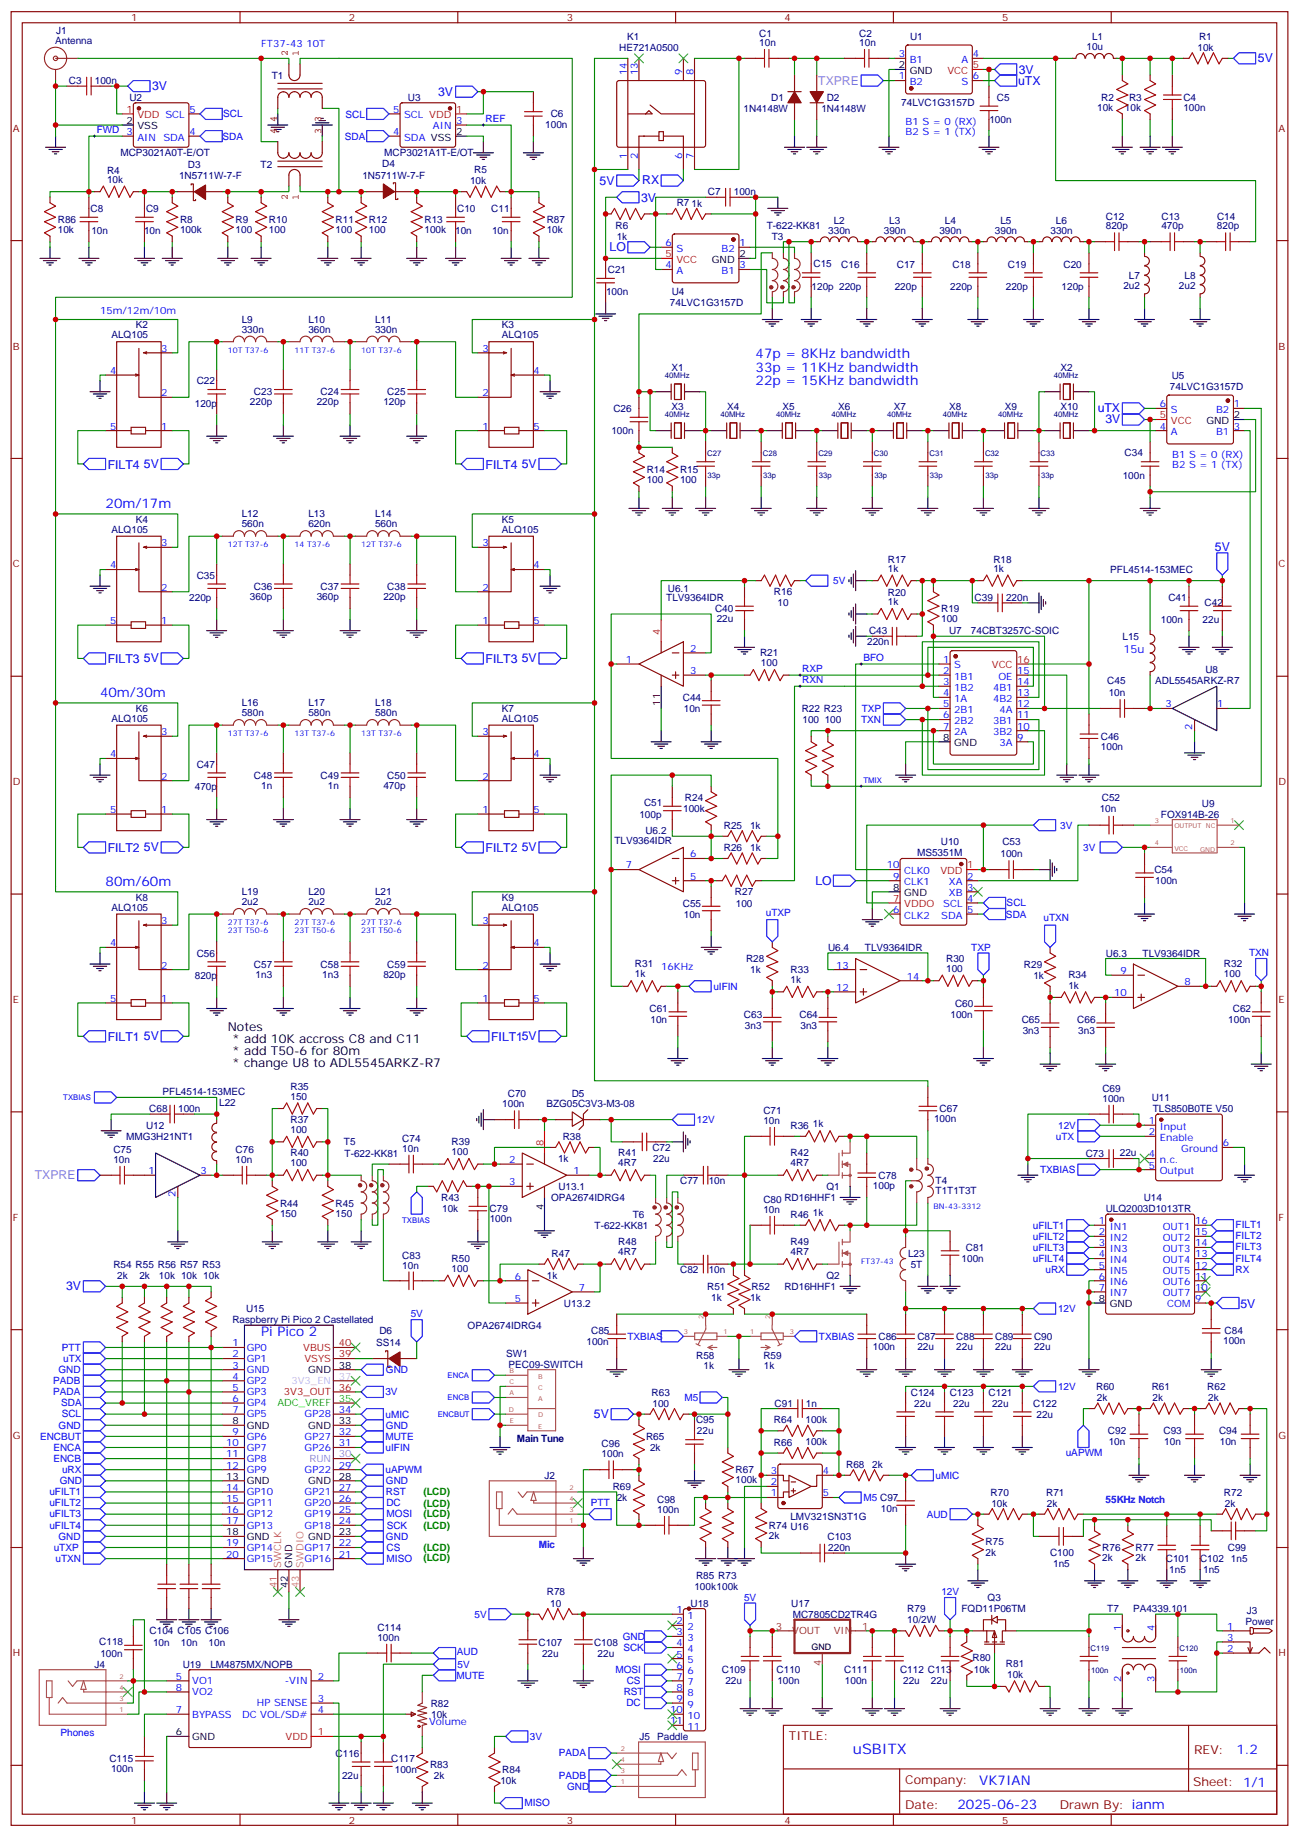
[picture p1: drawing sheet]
<svg xmlns="http://www.w3.org/2000/svg" width="412mm" height="583mm" viewBox="0 0 412 583" stroke-linecap="round" stroke-linejoin="round" font-family="sans-serif">
<defs><g id="words">
<text font-size="4.6" fill="#00f" x="270.8" y="556.7">uSBITX</text>
<g font-size="4.2" fill="#00f">
<text x="239.9" y="113.8">47p = 8KHz bandwidth</text>
<text x="239.9" y="118">33p = 11KHz bandwidth</text>
<text x="239.9" y="122.2">22p = 15KHz bandwidth</text>
<text x="33.5" y="161.4">20m/17m</text>
<text x="31.7" y="221.4">40m/30m</text>
<text x="33.5" y="281.3">80m/60m</text>
<text x="82.9" y="424.2">Pi Pico 2</text>
<text x="392.5" y="556.9">1.2</text>
<text x="310.9" y="566.5">VK7IAN</text>
<text x="304" y="574.3">2025-06-23</text>
</g>
<g font-size="3.9" fill="#00f">
<text x="323.5" y="23.4">3V</text>
<text x="399.3" y="19.8">5V</text>
<text x="48.3" y="28.7">3V</text>
<text x="323.2" y="27.1">uTX</text>
<text x="139.1" y="30.5">3V</text>
<text x="190.3" y="58.6">5V</text>
<text x="203.9" y="58.4">RX</text>
<text x="203.5" y="64">3V</text>
<text x="193.5" y="79.7">LO</text>
<text x="348.5" y="130.9">uTX</text>
<text x="350.9" y="134.4">3V</text>
<text x="34.2" y="148.8">FILT4</text>
<text x="45.7" y="148.6">5V</text>
<text x="154.2" y="148.8">FILT4</text>
<text x="165.6" y="148.6">5V</text>
<text x="385.7" y="175.1">5V</text>
<text x="34.2" y="210.5">FILT3</text>
<text x="45.7" y="210.3">5V</text>
<text x="154.2" y="210.5">FILT3</text>
<text x="165.6" y="210.3">5V</text>
<text x="34.2" y="270.5">FILT2</text>
<text x="45.7" y="270.3">5V</text>
<text x="154.2" y="270.5">FILT2</text>
<text x="165.6" y="270.3">5V</text>
<text x="258.9" y="280.8">LO</text>
<text x="34.2" y="330.5">FILT1</text>
<text x="45.7" y="330.2">5V</text>
<text x="155.9" y="330.5">FILT15V</text>
<text x="21" y="409.6">3V</text>
<text x="393.8" y="415.1">5V</text>
<text x="188.6" y="450.2">5V</text>
</g>
<g font-size="3.9" fill="#f0f">
<text x="259.8" y="26.8">TXPRE</text>
<text x="11.1" y="374.3">TXPRE</text>
</g>
<g font-size="3.9">
<text x="72.3" y="327.2">Notes</text>
<text x="73.7" y="331.1">* add 10K accross C8 and C11</text>
<text x="73.7" y="335">* add T50-6 for 80m</text>
<text x="73.7" y="338.8">* change U8 to ADL5545ARKZ-R7</text>
</g>
<g font-size="3.9" fill="#800">
<text x="250.5" y="552.3">TITLE:</text>
<text x="379.1" y="556.9">REV:</text>
<text x="287.4" y="566.5">Company:</text>
<text x="378.7" y="567.1">Sheet: 1/1</text>
<text x="287.4" y="574.1">Date:</text>
<text x="336.4" y="574.2">Drawn By: ianm</text>
</g>
<text font-size="3.5" fill="#00f" x="356.7" y="207.3">15u</text>
<g font-size="3.2" fill="#000080">
<text x="17.8" y="10.9">J1</text>
<text x="241" y="11.6">C1</text>
<text x="272.8" y="11.6">C2</text>
<text x="17.5" y="13.9">Antenna</text>
<text x="196.6" y="16.1">HE721A0500</text>
<text x="199.1" y="12.6">K1</text>
<text x="241" y="14.6">10n</text>
<text x="272.8" y="14.6">10n</text>
<text x="288.9" y="12.6">U1</text>
<text x="344.9" y="15.9">10u</text>
<text x="346.7" y="12.8">L1</text>
<text x="380.2" y="16.1">10k</text>
<text x="380.7" y="12.6">R1</text>
<text x="21.9" y="26.7">C3</text>
<text x="30.1" y="26.7">100n</text>
<text x="86.3" y="25">T1</text>
<text x="41.1" y="32">U2</text>
<text x="129.5" y="32">U3</text>
<text x="236.1" y="35.6">1N4148W</text>
<text x="244.8" y="32">D1</text>
<text x="260.8" y="35.6">1N4148W</text>
<text x="262.5" y="32">D2</text>
<text x="286.1" y="33.7">74LVC1G3157D</text>
<text x="316.5" y="32">C5</text>
<text x="348.3" y="35.2">10k</text>
<text x="349.6" y="32">R2</text>
<text x="357.1" y="35.2">10k</text>
<text x="358.4" y="32">R3</text>
<text x="375.7" y="35.2">100n</text>
<text x="375.7" y="32">C4</text>
<text x="173.1" y="40.5">100n</text>
<text x="174.8" y="37.3">C6</text>
<text x="314.1" y="39.1">100n</text>
<text x="38.2" y="49.7">MCP3021A0T-E/OT</text>
<text x="59.6" y="53.2">D3</text>
<text x="82.7" y="53.2">T2</text>
<text x="121.4" y="53.2">D4</text>
<text x="122" y="49.7">MCP3021A1T-E/OT</text>
<text x="34" y="58">10k</text>
<text x="34" y="55.1">R4</text>
<text x="56.8" y="56.7">1N5711W-7-F</text>
<text x="115.1" y="56.7">1N5711W-7-F</text>
<text x="149.2" y="58.4">10k</text>
<text x="150.5" y="54.9">R5</text>
<text x="214.9" y="65.5">R7</text>
<text x="219.6" y="65.6">1k</text>
<text x="224.7" y="62">C7</text>
<text x="233" y="62">100n</text>
<text x="18.3" y="70.8">R86</text>
<text x="28.7" y="67.3">C8</text>
<text x="46.4" y="67.3">C9</text>
<text x="57.2" y="70.8">R8</text>
<text x="74.8" y="70.8">R9</text>
<text x="85.4" y="70.9">R10</text>
<text x="106.5" y="70.8">R11</text>
<text x="117.1" y="70.8">R12</text>
<text x="134.8" y="70.8">R13</text>
<text x="145.1" y="67.3">C10</text>
<text x="155.9" y="67.3">C11</text>
<text x="173.6" y="70.8">R87</text>
<text x="264.7" y="71.2">L2</text>
<text x="282.3" y="71.2">L3</text>
<text x="300" y="71.2">L4</text>
<text x="317.6" y="71.2">L5</text>
<text x="335.2" y="71.2">L6</text>
<text x="351.1" y="69.9">C12</text>
<text x="368.7" y="69.9">C13</text>
<text x="386.4" y="69.9">C14</text>
<text x="18.3" y="74">10k</text>
<text x="29" y="74.3">10n</text>
<text x="45.7" y="74.3">10n</text>
<text x="57.1" y="74">100k</text>
<text x="74.8" y="74">100</text>
<text x="85.4" y="74">100</text>
<text x="106.5" y="74">100</text>
<text x="117.1" y="74">100</text>
<text x="134.8" y="74">100k</text>
<text x="144.5" y="74.3">10n</text>
<text x="156.2" y="74.3">10n</text>
<text x="173.6" y="74">10k</text>
<text x="195.4" y="72.6">R6</text>
<text x="195.8" y="76.1">1k</text>
<text x="243.5" y="72.6">T-622-KK81</text>
<text x="245" y="76.1">T3</text>
<text x="262.9" y="74.3">330n</text>
<text x="280.6" y="74.3">390n</text>
<text x="298.2" y="74.3">390n</text>
<text x="315.9" y="74.3">390n</text>
<text x="333.5" y="74.3">330n</text>
<text x="351.1" y="72.6">820p</text>
<text x="368.7" y="72.6">470p</text>
<text x="386.4" y="72.6">820p</text>
<text x="193" y="86.7">C21</text>
<text x="258.3" y="84.9">C15</text>
<text x="267.1" y="84.9">C16</text>
<text x="284.7" y="84.9">C17</text>
<text x="302.3" y="84.9">C18</text>
<text x="320" y="84.9">C19</text>
<text x="337.6" y="84.9">C20</text>
<text x="358.4" y="88.5">L7</text>
<text x="376.1" y="88.5">L8</text>
<text x="192.4" y="93.7">100n</text>
<text x="213.2" y="93.8">U4</text>
<text x="257.7" y="92">120p 220p</text>
<text x="284" y="92">220p</text>
<text x="301.7" y="92">220p</text>
<text x="319.3" y="92">220p</text>
<text x="337" y="92">120p</text>
<text x="356.7" y="91.6">2u2</text>
<text x="374.3" y="91.6">2u2</text>
<text x="212.7" y="97.3">74LVC1G3157D</text>
<text x="35.4" y="107.4">ALQ105</text>
<text x="43.1" y="104.2">K2</text>
<text x="76.8" y="105.7">330n</text>
<text x="76.8" y="102.5">L9</text>
<text x="97.9" y="105.7">360n</text>
<text x="97.9" y="102.5">L10</text>
<text x="119.1" y="105.7">330n</text>
<text x="119.1" y="102.5">L11</text>
<text x="159.3" y="107.4">ALQ105</text>
<text x="159.3" y="104.2">K3</text>
<text x="213.2" y="117.7">X1</text>
<text x="336.7" y="117.7">X2</text>
<text x="62.5" y="122">C22</text>
<text x="80.6" y="125.5">C23</text>
<text x="101.8" y="125.5">C24</text>
<text x="122.9" y="125.5">C25</text>
<text x="371.4" y="123.7">74LVC1G3157D</text>
<text x="372" y="120.2">U5</text>
<text x="61.9" y="129.1">120p</text>
<text x="79.4" y="128.7">220p</text>
<text x="100.5" y="128.7">220p</text>
<text x="121.7" y="128.7">120p</text>
<text x="194.8" y="130.8">C26</text>
<text x="213.2" y="130">X3</text>
<text x="230.8" y="130">X4</text>
<text x="248.5" y="130">X5</text>
<text x="266.1" y="130">X6</text>
<text x="283.7" y="130">X7</text>
<text x="301.4" y="130">X8</text>
<text x="319" y="130">X9</text>
<text x="336.7" y="130">X10</text>
<text x="194.1" y="137.8">100n</text>
<text x="357" y="144.9">C34</text>
<text x="205.3" y="153.3">100</text>
<text x="205.3" y="150.2">R14</text>
<text x="215.9" y="153.3">100</text>
<text x="215.9" y="150.2">R15</text>
<text x="356.4" y="152">100n</text>
<text x="43.1" y="166">K4</text>
<text x="76.8" y="167.4">560n</text>
<text x="76.8" y="164.2">L12</text>
<text x="97.9" y="167.4">620n</text>
<text x="97.9" y="164.2">L13</text>
<text x="119.1" y="167.4">560n</text>
<text x="119.1" y="164.2">L14</text>
<text x="159.3" y="166">K5</text>
<text x="35.4" y="169.2">ALQ105</text>
<text x="159.3" y="169.2">ALQ105</text>
<text x="281.9" y="178.6">R17</text>
<text x="315.4" y="178.6">R18</text>
<text x="62.5" y="183.7">C35</text>
<text x="281.9" y="181.5">1k</text>
<text x="315.4" y="181.5">1k</text>
<text x="352.5" y="182">PFL4514-153MEC</text>
<text x="60.1" y="190.8">220p</text>
<text x="79.4" y="190.5">360p</text>
<text x="80.6" y="187.2">C36</text>
<text x="100.5" y="190.5">360p</text>
<text x="101.8" y="187.2">C37</text>
<text x="121.7" y="190.5">220p</text>
<text x="122.9" y="187.2">C38</text>
<text x="211.5" y="190.8">TLV9364IDR</text>
<text x="212" y="187.9">U6.1</text>
<text x="245.7" y="189">R16</text>
<text x="281.9" y="189.1">R20</text>
<text x="309.4" y="190.8">C39</text>
<text x="319.4" y="190.8">220n</text>
<text x="370.9" y="190.7">C41</text>
<text x="227" y="194.3">C40</text>
<text x="227.5" y="197.5">22u</text>
<text x="246.9" y="192.5">10</text>
<text x="281.9" y="192.1">1k</text>
<text x="298.8" y="197.4">100</text>
<text x="298.8" y="194.3">R19</text>
<text x="368.5" y="197.8">100n</text>
<text x="381.8" y="197.8">22u</text>
<text x="382.4" y="192.5">C42</text>
<text x="275.9" y="201.4">C43</text>
<text x="301.3" y="201.4">U7</text>
<text x="308.2" y="201.3">74CBT3257C-SOIC</text>
<text x="356.4" y="203.1">L15</text>
<text x="241.3" y="208.3">R21</text>
<text x="275.3" y="204.9">220n</text>
<text x="241.6" y="211.5">100</text>
<text x="382.7" y="213.7">U8</text>
<text x="351.5" y="217.2">C45</text>
<text x="352" y="221">10n</text>
<text x="366.8" y="217.2">ADL5545ARKZ-R7</text>
<text x="43.1" y="226">K6</text>
<text x="76.8" y="227.4">580n</text>
<text x="76.8" y="224.2">L16</text>
<text x="97.9" y="227.4">580n</text>
<text x="97.9" y="224.2">L17</text>
<text x="119.1" y="227.4">580n</text>
<text x="119.1" y="224.2">L18</text>
<text x="159.3" y="226">K7</text>
<text x="216.8" y="222.5">C44</text>
<text x="217.1" y="226.1">10n</text>
<text x="254.5" y="226">R22 R23</text>
<text x="35.4" y="229.1">ALQ105</text>
<text x="159.3" y="229.1">ALQ105</text>
<text x="254.8" y="229.5">100</text>
<text x="261.8" y="229.5">100</text>
<text x="349.5" y="234.9">C46</text>
<text x="349.5" y="238">100n</text>
<text x="62.5" y="243.7">C47</text>
<text x="61.9" y="250.8">470p</text>
<text x="80.6" y="247.2">C48</text>
<text x="82.9" y="250.4">1n</text>
<text x="101.8" y="247.2">C49</text>
<text x="104.1" y="250.4">1n</text>
<text x="121.7" y="250.4">470p</text>
<text x="122.9" y="247.2">C50</text>
<text x="204.5" y="256">C51</text>
<text x="216.9" y="257.8">100k</text>
<text x="217.5" y="254.3">R24</text>
<text x="349.1" y="257.8">10n</text>
<text x="349.8" y="254.3">C52</text>
<text x="381.6" y="256.1">U9</text>
<text x="203" y="259.5">100p</text>
<text x="229.8" y="263.1">R25</text>
<text x="238.1" y="263.1">1k</text>
<text x="368.6" y="259.6">FOX914B-26</text>
<text x="195.1" y="267.8">TLV9364IDR</text>
<text x="204.9" y="264.9">U6.2</text>
<text x="298.7" y="268.4">U10</text>
<text x="318.2" y="268.4">C53</text>
<text x="229.8" y="270.1">R26</text>
<text x="238.1" y="270.1">1k</text>
<text x="291.1" y="271.9">MS5351M</text>
<text x="317.6" y="271.9">100n</text>
<text x="366.5" y="277.2">C54</text>
<text x="366.8" y="280.7">100n</text>
<text x="43.1" y="285.9">K8</text>
<text x="76.8" y="287.3">2u2</text>
<text x="76.8" y="284.2">L19</text>
<text x="97.9" y="287.3">2u2</text>
<text x="97.9" y="284.2">L20</text>
<text x="119.1" y="287.3">2u2</text>
<text x="119.1" y="284.2">L21</text>
<text x="159.3" y="285.9">K9</text>
<text x="216.8" y="287.8">C55</text>
<text x="233.3" y="284.2">R27</text>
<text x="233.6" y="287.8">100</text>
<text x="35.4" y="289.1">ALQ105</text>
<text x="159.3" y="289.1">ALQ105</text>
<text x="217.1" y="291.3">10n</text>
<text x="62.5" y="303.7">C56</text>
<text x="236.9" y="305.4">R28</text>
<text x="262.9" y="301.9">U6.4</text>
<text x="274.6" y="301.9">TLV9364IDR</text>
<text x="300.4" y="305.3">R30</text>
<text x="351.1" y="303.7">U6.3</text>
<text x="362.7" y="303.7">TLV9364IDR</text>
<text x="61.9" y="310.7">820p</text>
<text x="80.6" y="307.2">C57</text>
<text x="81.1" y="310.4">1n3</text>
<text x="101.8" y="307.2">C58</text>
<text x="102.3" y="310.4">1n3</text>
<text x="121.7" y="310.4">820p</text>
<text x="122.9" y="307.2">C59</text>
<text x="201.6" y="310.3">1k</text>
<text x="201.6" y="307">R31</text>
<text x="238.1" y="308.9">1k</text>
<text x="251" y="308.8">R33</text>
<text x="300.4" y="308.5">100</text>
<text x="325.1" y="307.2">R29</text>
<text x="328.1" y="310.7">1k</text>
<text x="339.2" y="310.6">R34</text>
<text x="388.6" y="310.3">100</text>
<text x="388.6" y="307">R32</text>
<text x="251" y="312">1k</text>
<text x="339.2" y="313.8">1k</text>
<text x="206.2" y="321.3">C61</text>
<text x="236.2" y="323.1">C63</text>
<text x="253.8" y="323.1">C64</text>
<text x="301.8" y="323.1">100n</text>
<text x="303.2" y="319.6">C60</text>
<text x="391.4" y="321.3">C62</text>
<text x="206.5" y="324.8">10n</text>
<text x="236.5" y="326.6">3n3</text>
<text x="254.1" y="326.6">3n3</text>
<text x="324.4" y="324.8">C65</text>
<text x="324.7" y="328.4">3n3</text>
<text x="342" y="324.8">C66</text>
<text x="342.3" y="328.4">3n3</text>
<text x="389.9" y="324.8">100n</text>
<text x="51.6" y="347.7">PFL4514-153MEC</text>
<text x="92.2" y="345.9">R35</text>
<text x="350" y="346.7">C69</text>
<text x="47.4" y="353">C68</text>
<text x="56.6" y="353">100n</text>
<text x="69.6" y="351.2">L22</text>
<text x="92.2" y="349.1">150</text>
<text x="159.5" y="351.5">100n</text>
<text x="161.2" y="348.4">C70</text>
<text x="173.5" y="351.3">BZG05C3V3-M3-08</text>
<text x="181.5" y="348.3">D5</text>
<text x="242.4" y="353.7">C71</text>
<text x="298.3" y="353">C67</text>
<text x="350" y="349.8">100n</text>
<text x="365.6" y="349.5">U11</text>
<text x="366" y="353">TLS850B0TE V50</text>
<text x="46.4" y="358.4">U12</text>
<text x="92.2" y="359.7">100</text>
<text x="92.2" y="356.5">R37</text>
<text x="242.4" y="356.8">10n</text>
<text x="251" y="358.4">R36</text>
<text x="258" y="357.9">1k</text>
<text x="296.5" y="356.2">100n</text>
<text x="40.1" y="361.9">MMG3H21NT1</text>
<text x="109.2" y="363.6">T5</text>
<text x="127.7" y="365.7">10n</text>
<text x="127.7" y="362.5">C74</text>
<text x="143.4" y="363.5">R39</text>
<text x="178.7" y="361.9">R38</text>
<text x="207.1" y="365.4">C72</text>
<text x="36" y="369.2">10n</text>
<text x="36" y="366">C75</text>
<text x="74.8" y="369.2">10n</text>
<text x="74.8" y="366">C76</text>
<text x="92.2" y="370.2">100</text>
<text x="92.2" y="367">R40</text>
<text x="109.4" y="367.1">T-622-KK81</text>
<text x="143.4" y="366.7">100</text>
<text x="177.2" y="368.9">1k</text>
<text x="196.3" y="370.2">4R7</text>
<text x="196.3" y="367">R41</text>
<text x="207.4" y="368.9">22u</text>
<text x="251" y="370.2">4R7</text>
<text x="251" y="367">R42</text>
<text x="344.7" y="367.1">C73</text>
<text x="355.5" y="367.1">22u</text>
<text x="177.3" y="377.7">U13.1</text>
<text x="215.9" y="375.9">C77</text>
<text x="225" y="375.9">10n</text>
<text x="262.4" y="377.8">Q1</text>
<text x="277.1" y="377.4">100p</text>
<text x="278.9" y="374.2">C78</text>
<text x="297" y="376">T4</text>
<text x="88.9" y="383">R44</text>
<text x="106.5" y="383">R45</text>
<text x="140.1" y="381.3">R43</text>
<text x="174.9" y="381.3">OPA2674IDRG4</text>
<text x="242.4" y="381.9">C80 RD16HHF1</text>
<text x="297" y="379.2">T1T1T3T</text>
<text x="363.1" y="381.3">U14</text>
<text x="88.9" y="386.2">150</text>
<text x="106.5" y="386.2">150</text>
<text x="140.4" y="384.8">10k</text>
<text x="155.4" y="384.8">C79</text>
<text x="155.5" y="387.9">100n</text>
<text x="200.9" y="386.6">T6</text>
<text x="242.4" y="385.1">10n</text>
<text x="251" y="386.6">R46</text>
<text x="258" y="386.1">1k</text>
<text x="351" y="384.8">ULQ2003D1013TR</text>
<text x="188.8" y="390.1">T-622-KK81</text>
<text x="196.3" y="395.2">R48</text>
<text x="251" y="395.2">R49</text>
<text x="127.7" y="399.5">C83</text>
<text x="143.4" y="400.5">R50</text>
<text x="175.1" y="398.9">R47</text>
<text x="196.3" y="398.5">4R7</text>
<text x="251" y="398.5">4R7</text>
<text x="288.3" y="398.9">L23</text>
<text x="305.3" y="400.6">100n</text>
<text x="306.7" y="397.1">C81</text>
<text x="36" y="402.4">R54 R55 R56 R57 R53</text>
<text x="37.2" y="405.9">2k</text>
<text x="44.2" y="405.9">2k</text>
<text x="50.4" y="405.9">10k 10k 10k</text>
<text x="127.7" y="402.7">10n</text>
<text x="143.4" y="403.8">100</text>
<text x="173.6" y="406">1k</text>
<text x="215.9" y="404.2">C82</text>
<text x="225" y="404.2">10n</text>
<text x="262.4" y="406">Q2</text>
<text x="289.1" y="402.4">5T</text>
<text x="224.5" y="409.5">R51</text>
<text x="225.8" y="413">1k</text>
<text x="238.1" y="413">1k</text>
<text x="238.6" y="409.5">R52</text>
<text x="249" y="409.5">RD16HHF1</text>
<text x="78.1" y="416.5">U15</text>
<text x="179.1" y="414.8">U13.2</text>
<text x="73.8" y="420.1">Raspberry Pi Pico 2 Castellated</text>
<text x="120.5" y="423.6">D6</text>
<text x="148.5" y="421.8">OPA2674IDRG4</text>
<text x="187.7" y="423.6">C85</text>
<text x="278.9" y="425.4">C86</text>
<text x="291.3" y="425.3">C87</text>
<text x="303.6" y="425.3">C88</text>
<text x="316" y="425.3">C89</text>
<text x="328.3" y="425.3">C90</text>
<text x="388.8" y="423.6">C84</text>
<text x="119.4" y="427.2">SS14</text>
<text x="160.7" y="430.6">SW1</text>
<text x="186.2" y="427.1">100n</text>
<text x="221" y="431.5">R58</text>
<text x="242.4" y="431.5">R59</text>
<text x="277.1" y="428.5">100n</text>
<text x="291.2" y="428.6">22u</text>
<text x="303.6" y="428.6">22u</text>
<text x="315.9" y="428.6">22u</text>
<text x="328.3" y="428.6">22u</text>
<text x="388.3" y="426.8">100n</text>
<text x="161.5" y="434.1">PEC09-SWITCH</text>
<text x="223.4" y="434.6">1k</text>
<text x="242.5" y="434.6">1k</text>
<text x="206.9" y="443">R63</text>
<text x="289.2" y="443">C124</text>
<text x="301.5" y="443">C123</text>
<text x="313.8" y="443">C121</text>
<text x="348" y="441.3">R60</text>
<text x="365.6" y="441.3">R61</text>
<text x="383.3" y="441.3">R62</text>
<text x="207.2" y="446.6">100</text>
<text x="245.9" y="446.5">C91</text>
<text x="255.8" y="446.5">1n</text>
<text x="290.3" y="446.5">22u</text>
<text x="302.6" y="446.5">22u</text>
<text x="315" y="446.5">22u</text>
<text x="328" y="446.5">C122</text>
<text x="348.3" y="444.8">2k</text>
<text x="365.9" y="444.8">2k</text>
<text x="383.5" y="444.8">2k</text>
<text x="221" y="451.8">C95</text>
<text x="221.3" y="455.3">22u</text>
<text x="245.7" y="451.8">R64</text>
<text x="255.7" y="451.8">100k</text>
<text x="329.1" y="450.1">22u</text>
<text x="351.7" y="455.3">C92</text>
<text x="369.4" y="455.3">C93</text>
<text x="387" y="455.3">C94</text>
<text x="164" y="457.7">Main Tune</text>
<text x="191" y="459.5">C96</text>
<text x="205.1" y="457.1">R65</text>
<text x="206.4" y="460.6">2k</text>
<text x="245.7" y="458.9">R66</text>
<text x="255.7" y="458.9">100k</text>
<text x="352" y="458.8">10n</text>
<text x="369.6" y="458.8">10n</text>
<text x="387.3" y="458.8">10n</text>
<text x="191" y="462.7">100n</text>
<text x="233.5" y="467.7">R67</text>
<text x="268.6" y="465.9">R68</text>
<text x="276.9" y="465.9">2k</text>
<text x="172.9" y="469.5">J2</text>
<text x="194.5" y="473">R69</text>
<text x="233.5" y="470.9">100k</text>
<text x="195.8" y="476.5">2k</text>
<text x="208.6" y="477.1">C98</text>
<text x="314.5" y="474.8">R70</text>
<text x="314.8" y="478.3">10k</text>
<text x="332.1" y="474.8">R71</text>
<text x="332.4" y="478.3">2k</text>
<text x="388.6" y="474.8">R72</text>
<text x="388.8" y="478.3">2k</text>
<text x="208.6" y="480.3">100n</text>
<text x="244.1" y="485.3">R74 U16</text>
<text x="250.9" y="482.4">LMV321SN3T1G</text>
<text x="279.7" y="480">10n</text>
<text x="244.1" y="488.5">2k</text>
<text x="262.7" y="488.9">C103</text>
<text x="312.9" y="490.6">R75</text>
<text x="262.9" y="492.4">220n</text>
<text x="312.9" y="493.8">2k</text>
<text x="333.4" y="494.1">C100</text>
<text x="334.4" y="497.6">1n5</text>
<text x="350" y="495.6">2k</text>
<text x="350" y="492.4">R76</text>
<text x="360.5" y="495.6">2k</text>
<text x="360.5" y="492.4">R77</text>
<text x="370.1" y="495.9">C101</text>
<text x="381" y="495.8">C102</text>
<text x="389.8" y="492.3">C99</text>
<text x="390.8" y="495.8">1n5</text>
<text x="221" y="501.2">R85 R73</text>
<text x="371.2" y="499.4">1n5</text>
<text x="382" y="499.3">1n5</text>
<text x="173.6" y="506.4">R78</text>
<text x="220.4" y="504.7">100k100k</text>
<text x="313.5" y="508.3">Q3</text>
<text x="174.7" y="510">10</text>
<text x="219.2" y="510">U18</text>
<text x="251.2" y="510.1">U17</text>
<text x="251.7" y="513.5">MC7805CD2TR4G</text>
<text x="288" y="511.7">R79</text>
<text x="288" y="515.2">10/2W</text>
<text x="305.2" y="511.8">FQD11P06TM</text>
<text x="351.5" y="511.8">T7</text>
<text x="359.7" y="511.8">PA4339.101</text>
<text x="395.4" y="515.8">Power</text>
<text x="395.8" y="512.2">J3</text>
<text x="47.5" y="518.8">C104 C105 C106</text>
<text x="119.8" y="520.9">100n</text>
<text x="119.8" y="517.8">C114</text>
<text x="31.5" y="522.3">C118</text>
<text x="31.9" y="525.9">100n</text>
<text x="48.6" y="522.4">10n</text>
<text x="57.4" y="522.4">10n</text>
<text x="66.2" y="522.4">10n</text>
<text x="171" y="522.4">C107</text>
<text x="172.1" y="525.9">22u</text>
<text x="188.6" y="522.4">C108</text>
<text x="189.7" y="525.9">22u</text>
<text x="308.8" y="527.4">R80</text>
<text x="30" y="529.4">J4</text>
<text x="58" y="529.5">U19</text>
<text x="66.8" y="529.5">LM4875MX/NOPB</text>
<text x="229.2" y="531.1">C109</text>
<text x="246.5" y="531.1">C110</text>
<text x="268" y="531.1">C111</text>
<text x="285.7" y="531.1">C112 C113</text>
<text x="309.2" y="530.9">10k</text>
<text x="319.3" y="529.2">R81</text>
<text x="319.7" y="532.7">10k</text>
<text x="230.3" y="534.6">22u</text>
<text x="246.8" y="534.6">100n</text>
<text x="268.2" y="534.6">100n</text>
<text x="286.7" y="534.6">22u</text>
<text x="295.5" y="534.6">22u</text>
<text x="136.7" y="541.8">R82</text>
<text x="136.9" y="545.3">10k</text>
<text x="106.6" y="557.6">C116</text>
<text x="203" y="552.4">J5</text>
<text x="208.6" y="552.4">Paddle</text>
<text x="34.7" y="559.4">C115</text>
<text x="35.3" y="562.6">100n</text>
<text x="124.2" y="559.4">C117</text>
<text x="125.4" y="563">100n</text>
<text x="136.5" y="561.2">R83</text>
<text x="159.5" y="562.9">R84</text>
<text x="108.6" y="564.7">22u</text>
<text x="137.8" y="564.7">2k</text>
<text x="158.9" y="566.5">10k</text>
</g>
<g font-size="3.2" fill="#800">
<text x="41.6" y="6.7">1</text>
<text x="110.8" y="6.7">2</text>
<text x="179.9" y="6.7">3</text>
<text x="249.1" y="6.7">4</text>
<text x="318.2" y="6.7">5</text>
<text x="4.1" y="41.8">A</text>
<text x="405.9" y="41.8">A</text>
<text x="4.1" y="110.9">B</text>
<text x="405.9" y="110.9">B</text>
<text x="4.1" y="180.1">C</text>
<text x="405.9" y="180.1">C</text>
<text x="4.1" y="249.2">D</text>
<text x="405.9" y="249.2">D</text>
<text x="4.1" y="318.4">E</text>
<text x="405.9" y="318.4">E</text>
<text x="4.1" y="387.5">F</text>
<text x="405.9" y="387.5">F</text>
<text x="4.1" y="456.7">G</text>
<text x="405.9" y="456.7">G</text>
<text x="4.1" y="525.8">H</text>
<text x="405.9" y="525.8">H</text>
<text x="41.6" y="578.9">1</text>
<text x="110.8" y="578.9">2</text>
<text x="179.9" y="578.9">3</text>
<text x="249.1" y="578.9">4</text>
<text x="318.2" y="578.9">5</text>
</g>
<g font-size="3.2" fill="#00f">
<text x="82.9" y="15">FT37-43 10T</text>
<text x="199" y="23.8" transform="rotate(-90 199 23.8)">14</text>
<text x="202.5" y="23.8" transform="rotate(-90 202.5 23.8)">13</text>
<text x="216.6" y="23.8" transform="rotate(-90 216.6 23.8)">9</text>
<text x="220.1" y="23.8" transform="rotate(-90 220.1 23.8)">8</text>
<text x="285.3" y="18.2">3</text>
<text x="288.8" y="19.9">B1</text>
<text x="305.2" y="19.9">A</text>
<text x="308.9" y="18.2">4</text>
<text x="285.3" y="25.2">1</text>
<text x="288.8" y="27">B2</text>
<text x="305.2" y="27">S</text>
<text x="308.9" y="25.2">6</text>
<text x="60.1" y="35.8">5</text>
<text x="124.8" y="35.8">5</text>
<text x="70.9" y="37.3">SCL</text>
<text x="109.7" y="37.4">SCL</text>
<text x="128.3" y="37.6">SCL VDD</text>
<text x="137.5" y="41.1">AIN</text>
<text x="144.8" y="39.3">3</text>
<text x="154.2" y="38.8">REF</text>
<text x="287.5" y="39.7">B1 S = 0 (RX)</text>
<text x="30.7" y="42.3">FWD 3</text>
<text x="43.6" y="44.6">AIN</text>
<text x="51.9" y="44.6">SDA</text>
<text x="60.1" y="42.9">4</text>
<text x="70.7" y="44.3">SDA</text>
<text x="109.5" y="44.4">SDA</text>
<text x="124.8" y="42.9">4</text>
<text x="128.3" y="44.6">SDA VSS</text>
<text x="287.5" y="42.9">B2 S = 1 (TX)</text>
<text x="199" y="50.5" transform="rotate(-90 199 50.5)">1</text>
<text x="202.5" y="50.5" transform="rotate(-90 202.5 50.5)">2</text>
<text x="216.6" y="50.5" transform="rotate(-90 216.6 50.5)">6</text>
<text x="220.1" y="50.5" transform="rotate(-90 220.1 50.5)">7</text>
<text x="211.2" y="78.1">6</text>
<text x="214.7" y="79.9">S</text>
<text x="229.1" y="79.9">B2</text>
<text x="234.8" y="78.1">1</text>
<text x="211.2" y="85.2">4</text>
<text x="214.7" y="87">A</text>
<text x="229.1" y="87">B1</text>
<text x="234.8" y="85.2">3</text>
<text x="31.7" y="99.7">15m/12m/10m</text>
<text x="51.2" y="111.7">3</text>
<text x="153.2" y="111.7">3</text>
<text x="35" y="118.7">4</text>
<text x="169.3" y="118.7">4</text>
<text x="51.2" y="125.8">2</text>
<text x="153.2" y="125.8">2</text>
<text x="368.2" y="129.3">6</text>
<text x="371.7" y="131.1">S</text>
<text x="386.1" y="131.1">B2</text>
<text x="391.8" y="129.3">1</text>
<text x="35" y="136.3">5</text>
<text x="51.2" y="136.3">1</text>
<text x="153.2" y="136.3">1</text>
<text x="169.3" y="136.3">5</text>
<text x="368.2" y="136.3">4</text>
<text x="391.8" y="136.3">3</text>
<text x="371.7" y="138.1">A</text>
<text x="386.1" y="138.1">B1</text>
<text x="372.2" y="145.5">B1 S = 0 (RX)</text>
<text x="372.2" y="148.7">B2 S = 1 (TX)</text>
<text x="51.2" y="173.4">3</text>
<text x="153.2" y="173.4">3</text>
<text x="35" y="180.4">4</text>
<text x="169.3" y="180.4">4</text>
<text x="264.5" y="185.5">5V</text>
<text x="51.2" y="187.5">2</text>
<text x="153.2" y="187.5">2</text>
<text x="35" y="198.1">5</text>
<text x="51.2" y="198.1">1</text>
<text x="153.2" y="198.1">1</text>
<text x="169.3" y="198.1">5</text>
<text x="219.1" y="206.9">2</text>
<text x="274.1" y="209.9">BFO</text>
<text x="198.7" y="210.4">1</text>
<text x="219.1" y="214">3</text>
<text x="254.7" y="213.4">RXP</text>
<text x="299.4" y="210.4">1</text>
<text x="299.4" y="214">2</text>
<text x="302.9" y="212.2">S</text>
<text x="302.9" y="215.7">1B1</text>
<text x="317" y="215.7">OE</text>
<text x="323" y="214">15</text>
<text x="254.7" y="217">RXN</text>
<text x="299.4" y="217.5">3</text>
<text x="299.4" y="221">4</text>
<text x="302.9" y="219.3">1B2</text>
<text x="315.3" y="219.3">4B1</text>
<text x="323" y="221">13</text>
<text x="323" y="217.5">14</text>
<text x="273.6" y="226">TXP</text>
<text x="299.4" y="224.5">5</text>
<text x="302.9" y="222.8">1A</text>
<text x="302.9" y="226.3">2B1</text>
<text x="315.3" y="222.8">4B2</text>
<text x="317.3" y="226.3">4A</text>
<text x="323" y="224.5">12</text>
<text x="370" y="224.5">3</text>
<text x="386.5" y="224.5">1</text>
<text x="51.2" y="233.4">3</text>
<text x="153.2" y="233.4">3</text>
<text x="273.4" y="229.5">TXN</text>
<text x="299.4" y="228.1">6</text>
<text x="299.4" y="231.6">7</text>
<text x="302.9" y="229.8">2B2</text>
<text x="302.9" y="233.4">2A</text>
<text x="315.3" y="233.4">3B2</text>
<text x="315.3" y="229.8">3B1</text>
<text x="323" y="231.6">10</text>
<text x="323" y="228.1">11</text>
<text x="378.5" y="231.7" transform="rotate(-90 378.5 231.7)">2</text>
<text x="317.3" y="236.9">3A</text>
<text x="323" y="235.1">9</text>
<text x="35" y="240.4">4</text>
<text x="169.3" y="240.4">4</text>
<text x="51.2" y="247.5">2</text>
<text x="153.2" y="247.5">2</text>
<text x="35" y="258.1">5</text>
<text x="51.2" y="258.1">1</text>
<text x="153.2" y="258.1">1</text>
<text x="169.3" y="258.1">5</text>
<text x="336.6" y="263.1">3V</text>
<text x="198.7" y="275.7">7</text>
<text x="219.1" y="272.2">6</text>
<text x="281.5" y="275.7">10</text>
<text x="343.9" y="270.1">3V</text>
<text x="219.1" y="279.2">5</text>
<text x="283.6" y="279.2">9</text>
<text x="287.1" y="281">CLK1</text>
<text x="287.1" y="277.5">CLK0</text>
<text x="301.3" y="281">XA</text>
<text x="307.1" y="279.2">2</text>
<text x="301.3" y="284.5">XB</text>
<text x="307.1" y="282.8">3</text>
<text x="307.1" y="286.3">4</text>
<text x="319.6" y="287.8">SCL</text>
<text x="51.2" y="293.3">3</text>
<text x="153.2" y="293.3">3</text>
<text x="243.1" y="290.7">uTXP</text>
<text x="283.6" y="289.8">6</text>
<text x="287.1" y="291.6">CLK2</text>
<text x="298.8" y="291.6">SDA</text>
<text x="299.5" y="288">SCL</text>
<text x="307.1" y="289.8">5</text>
<text x="319.4" y="291.3">SDA</text>
<text x="331.3" y="292.4">uTXN</text>
<text x="35" y="300.4">4</text>
<text x="169.3" y="300.4">4</text>
<text x="308.3" y="301.9">TXP</text>
<text x="396.5" y="303.6">TXN</text>
<text x="51.2" y="307.4">2</text>
<text x="153.2" y="307.4">2</text>
<text x="209.9" y="307.8">16KHz</text>
<text x="265.5" y="307.4">13</text>
<text x="287.9" y="311">14</text>
<text x="355.7" y="309.2">9</text>
<text x="226.5" y="314.2">uIFIN</text>
<text x="265.5" y="314.5">12</text>
<text x="353.7" y="316.3">10</text>
<text x="376.1" y="312.7">8</text>
<text x="35" y="318">5</text>
<text x="51.2" y="318">1</text>
<text x="153.2" y="318">1</text>
<text x="169.3" y="318">5</text>
<text x="221.3" y="356.5">12V</text>
<text x="335.9" y="358.3">12V</text>
<text x="364.7" y="356.8">1</text>
<text x="368.2" y="358.6">Input</text>
<text x="335.2" y="362">uTX</text>
<text x="364.7" y="360.4">2</text>
<text x="368.2" y="362.1">Enable</text>
<text x="375" y="365.7">Ground</text>
<text x="388.2" y="363.9">6</text>
<text x="161.7" y="369.2">2</text>
<text x="364.7" y="367.4">4</text>
<text x="364.7" y="370.9">5</text>
<text x="368.2" y="369.2">n.c.</text>
<text x="47.2" y="372.7">1</text>
<text x="63.7" y="372.7">3</text>
<text x="161.7" y="376.2">3</text>
<text x="182" y="372.7">1</text>
<text x="330.2" y="372.3">TXBIAS</text>
<text x="368.2" y="372.7">Output</text>
<text x="55.7" y="379.8" transform="rotate(-90 55.7 379.8)">2</text>
<text x="327.9" y="390">uFILT1</text>
<text x="348.8" y="388.6">1</text>
<text x="379.4" y="388.6">16</text>
<text x="392.3" y="389.9">FILT1</text>
<text x="327.9" y="393.5">uFILT2</text>
<text x="348.8" y="392.1">2</text>
<text x="348.8" y="395.6">3</text>
<text x="352.3" y="390.3">IN1</text>
<text x="352.3" y="393.9">IN2</text>
<text x="369.1" y="393.9">OUT2</text>
<text x="369.1" y="390.3">OUT1</text>
<text x="379.4" y="395.6">14</text>
<text x="379.4" y="392.1">15</text>
<text x="392.2" y="393.4">FILT2</text>
<text x="327.9" y="400.6">uFILT4</text>
<text x="327.9" y="397.1">uFILT3</text>
<text x="348.8" y="399.2">4</text>
<text x="352.3" y="397.4">IN3</text>
<text x="352.3" y="400.9">IN4</text>
<text x="369.1" y="400.9">OUT4</text>
<text x="369.1" y="397.4">OUT3</text>
<text x="379.4" y="399.2">13</text>
<text x="392.2" y="397">FILT3</text>
<text x="392.2" y="400.5">FILT4</text>
<text x="163.4" y="406.2">6</text>
<text x="331.9" y="404.2">uRX</text>
<text x="348.8" y="402.7">5</text>
<text x="348.8" y="406.2">6</text>
<text x="352.3" y="404.5">IN5</text>
<text x="352.3" y="408">IN6</text>
<text x="369.1" y="408">OUT6</text>
<text x="369.1" y="404.5">OUT5</text>
<text x="379.4" y="406.2">11</text>
<text x="379.4" y="402.7">12</text>
<text x="392.3" y="404.1">RX</text>
<text x="163.4" y="413.3">5</text>
<text x="183.8" y="409.8">7</text>
<text x="348.8" y="409.8">7</text>
<text x="352.3" y="411.5">IN7</text>
<text x="369.1" y="411.5">OUT7</text>
<text x="379.4" y="413.3">9</text>
<text x="379.4" y="409.8">10</text>
<text x="130.4" y="418.2">5V</text>
<text x="335.9" y="416.4">12V</text>
<text x="370.5" y="415">COM</text>
<text x="199.2" y="425.3">TXBIAS</text>
<text x="260" y="425.4">TXBIAS</text>
<text x="19.6" y="428.8">PTT</text>
<text x="73.8" y="430.9">2</text>
<text x="73.8" y="427.4">1</text>
<text x="78.3" y="428.8">GP0</text>
<text x="18.6" y="435.9">GND</text>
<text x="20.1" y="432.3">uTX</text>
<text x="73.8" y="438">4</text>
<text x="73.8" y="434.4">3</text>
<text x="78.3" y="435.9">GND</text>
<text x="78.3" y="432.3">GP1</text>
<text x="122.5" y="435.9">GND</text>
<text x="16.9" y="442.9">PADA</text>
<text x="16.9" y="439.4">PADB</text>
<text x="73.8" y="441.5">5</text>
<text x="78.3" y="442.9">GP3</text>
<text x="78.3" y="439.4">GP2</text>
<text x="122.3" y="442.9">3V</text>
<text x="335.9" y="441.1">12V</text>
<text x="19.4" y="446.4">SDA</text>
<text x="19.6" y="450">SCL</text>
<text x="73.8" y="448.6">7</text>
<text x="73.8" y="445">6</text>
<text x="78.3" y="450">GP5</text>
<text x="78.3" y="446.4">GP4</text>
<text x="96.7" y="450">GP28</text>
<text x="107.6" y="448.6">34</text>
<text x="122.4" y="450">uMIC</text>
<text x="217.3" y="444.6">M5</text>
<text x="18.6" y="453.6">GND</text>
<text x="73.8" y="455.6">9</text>
<text x="107.6" y="455.6">32</text>
<text x="122.5" y="453.6">GND</text>
<text x="12.7" y="457">ENCBUT</text>
<text x="16.9" y="460.5">ENCA</text>
<text x="71.8" y="459.1">10</text>
<text x="78.3" y="460.6">GP7</text>
<text x="78.3" y="457">GP6</text>
<text x="96.7" y="457">GP27</text>
<text x="96.7" y="460.6">GP26</text>
<text x="107.6" y="459.1">31</text>
<text x="122.3" y="457">MUTE</text>
<text x="122.4" y="460.6">uIFIN</text>
<text x="16.9" y="464">ENCB</text>
<text x="19.7" y="467.7">uRX</text>
<text x="71.8" y="466.2">12</text>
<text x="71.8" y="462.7">11</text>
<text x="78.3" y="467.6">GP9</text>
<text x="78.3" y="464.1">GP8</text>
<text x="96.7" y="467.6">GP22</text>
<text x="107.6" y="466.2">29</text>
<text x="122.4" y="467.6">uAPWM</text>
<text x="244.8" y="468">3</text>
<text x="261.2" y="468">4</text>
<text x="338.4" y="462.3">uAPWM</text>
<text x="18.9" y="471.2">GND</text>
<text x="71.8" y="473.3">14</text>
<text x="107.6" y="473.3">27</text>
<text x="122.5" y="471.2">GND</text>
<text x="244.8" y="471.5">2</text>
<text x="297" y="469.4">uMIC</text>
<text x="15.7" y="474.7">uFILT1</text>
<text x="15.7" y="478.2">uFILT2</text>
<text x="71.8" y="476.8">15</text>
<text x="78.3" y="478.2">GP11</text>
<text x="78.3" y="474.7">GP10</text>
<text x="96.7" y="474.7">GP21</text>
<text x="96.7" y="478.2">GP20</text>
<text x="107.6" y="476.8">26</text>
<text x="122.5" y="474.7">RST</text>
<text x="122.7" y="478.2">DC</text>
<text x="187.6" y="478.2">PTT</text>
<text x="244.8" y="475">1</text>
<text x="261.2" y="475">5</text>
<text x="274.1" y="476.5">M5 C97</text>
<text x="351" y="477.1">55KHz Notch</text>
<text x="15.7" y="481.7">uFILT3</text>
<text x="15.7" y="485.2">uFILT4</text>
<text x="71.8" y="483.8">17</text>
<text x="71.8" y="480.3">16</text>
<text x="78.3" y="485.2">GP13</text>
<text x="78.3" y="481.7">GP12</text>
<text x="96.7" y="481.7">GP19</text>
<text x="96.7" y="485.2">GP18</text>
<text x="107.6" y="480.3">25</text>
<text x="107.6" y="483.8">24</text>
<text x="122.7" y="481.7">MOSI</text>
<text x="122.8" y="485.2">SCK</text>
<text x="294.2" y="481.9">AUD</text>
<text x="18.6" y="488.8">GND</text>
<text x="71.8" y="490.9">19</text>
<text x="107.6" y="490.9">22</text>
<text x="122.5" y="488.8">GND</text>
<text x="171.1" y="491.2">Mic</text>
<text x="17" y="492.4">uTXP</text>
<text x="17.6" y="495.9">uTXN</text>
<text x="71.8" y="494.4">20</text>
<text x="78.3" y="495.8">GP15</text>
<text x="78.3" y="492.3">GP14</text>
<text x="96.7" y="492.3">GP17</text>
<text x="96.7" y="495.8">GP16</text>
<text x="107.6" y="494.4">21</text>
<text x="122.7" y="495.8">MISO</text>
<text x="122.8" y="492.3">CS</text>
<text x="236.2" y="508.2">5V</text>
<text x="298.9" y="506.4">12V</text>
<text x="150.6" y="513.5">5V</text>
<text x="214.8" y="512.1">1</text>
<text x="214.8" y="515.6">2</text>
<text x="218.3" y="513.8">1</text>
<text x="197.7" y="520.5">GND</text>
<text x="214.8" y="519.1">3</text>
<text x="218.3" y="517.3">2</text>
<text x="218.3" y="520.9">3</text>
<text x="356" y="517.7" transform="rotate(-90 356 517.7)">1</text>
<text x="366.5" y="517.7" transform="rotate(-90 366.5 517.7)">4</text>
<text x="389.6" y="520.9">3</text>
<text x="389.6" y="517.3">1</text>
<text x="145.1" y="525.5">AUD</text>
<text x="197.9" y="524">SCK</text>
<text x="214.8" y="522.6">4</text>
<text x="214.8" y="526.2">5</text>
<text x="218.3" y="524.4">4</text>
<text x="218.3" y="527.9">5</text>
<text x="389.6" y="524.4">2</text>
<text x="55.8" y="533.2">5</text>
<text x="100.9" y="533.2">2</text>
<text x="144.9" y="532.9">MUTE</text>
<text x="145.2" y="529.4">5V</text>
<text x="195.4" y="531.1">MOSI</text>
<text x="214.8" y="529.7">6</text>
<text x="214.8" y="533.2">7</text>
<text x="218.3" y="531.5">6</text>
<text x="356" y="533.8" transform="rotate(-90 356 533.8)">2</text>
<text x="366.5" y="533.8" transform="rotate(-90 366.5 533.8)">3</text>
<text x="55.8" y="536.8">8</text>
<text x="61" y="534.6">VO1</text>
<text x="61" y="538.2">VO2</text>
<text x="90.4" y="534.6">-VIN</text>
<text x="198" y="538.1">RST</text>
<text x="199" y="534.6">CS</text>
<text x="214.8" y="536.8">8</text>
<text x="218.3" y="535">7</text>
<text x="218.3" y="538.5">8</text>
<text x="55.8" y="543.8">7</text>
<text x="61" y="545.2">BYPASS</text>
<text x="76.9" y="545.2">DC VOL/SD#</text>
<text x="81.6" y="541.7">HP SENSE</text>
<text x="100.9" y="543.8">4</text>
<text x="100.9" y="540.3">3</text>
<text x="198.9" y="541.7">DC</text>
<text x="212.7" y="543.8">10</text>
<text x="214.8" y="540.3">9</text>
<text x="218.3" y="542">9</text>
<text x="218.3" y="545.6">10</text>
<text x="19.2" y="551.2">Phones</text>
<text x="136.2" y="547.7">Volume</text>
<text x="212.7" y="547.3">11</text>
<text x="218.3" y="549.1">11</text>
<text x="168.2" y="552.3">3V</text>
<text x="177.4" y="557.6">PADA</text>
<text x="177.4" y="564.6">PADB</text>
<text x="180" y="568.1">GND</text>
<text x="166.5" y="573.4">MISO</text>
</g>
<g font-size="3.2" fill="#840000">
<text x="91.4" y="17.8" transform="rotate(-90 91.4 17.8)">2</text>
<text x="94.9" y="17.8" transform="rotate(-90 94.9 17.8)">1</text>
<text x="87.8" y="38.8" transform="rotate(-90 87.8 38.8)">4</text>
<text x="102" y="38.8" transform="rotate(-90 102 38.8)">3</text>
<text x="87.8" y="42.5" transform="rotate(-90 87.8 42.5)">4</text>
<text x="102" y="42.5" transform="rotate(-90 102 42.5)">3</text>
<text x="91.4" y="63.5" transform="rotate(-90 91.4 63.5)">2</text>
<text x="94.9" y="63.5" transform="rotate(-90 94.9 63.5)">1</text>
</g>
<g font-size="3.2">
<text x="285.3" y="21.7">2</text>
<text x="288.8" y="23.5">GND</text>
<text x="40.1" y="39.3">2</text>
<text x="43.6" y="41.1">VSS</text>
<text x="144.8" y="42.9">2</text>
<text x="226" y="83.4">GND</text>
<text x="234.8" y="81.7">2</text>
<text x="383" y="134.6">GND</text>
<text x="391.8" y="132.8">2</text>
<text x="209.5" y="224" transform="rotate(-90 209.5 224)">11</text>
<text x="299.4" y="235.1">8</text>
<text x="302.9" y="236.9">GND</text>
<text x="283.6" y="282.8">8</text>
<text x="287.1" y="284.5">GND</text>
<text x="172.5" y="384.2" transform="rotate(-90 172.5 384.2)">4</text>
<text x="348.8" y="413.3">8</text>
<text x="352.3" y="415">GND</text>
<text x="97.8" y="435.9">GND</text>
<text x="107.6" y="434.4">38</text>
<text x="73.8" y="452.1">8</text>
<text x="78.3" y="453.5">GND</text>
<text x="97.8" y="453.5">GND</text>
<text x="107.6" y="452.1">33</text>
<text x="71.8" y="469.7">13</text>
<text x="78.3" y="471.1">GND</text>
<text x="97.8" y="471.1">GND</text>
<text x="107.6" y="469.7">28</text>
<text x="71.8" y="487.4">18</text>
<text x="78.3" y="488.8">GND</text>
<text x="97.8" y="488.8">GND</text>
<text x="107.6" y="487.4">23</text>
<text x="92.8" y="497.6" transform="rotate(-90 92.8 497.6)">GND</text>
<text x="91.4" y="504.1" transform="rotate(-90 91.4 504.1)">42</text>
<text x="55.8" y="550.9">6</text>
<text x="61" y="552.3">GND</text>
</g>
<g font-size="3.2" fill="#f00">
<text x="300.8" y="23.5">VCC</text>
<text x="308.9" y="21.7">5</text>
<text x="40.1" y="35.8">1</text>
<text x="144.8" y="35.8">1</text>
<text x="43.6" y="37.6">VDD SCL</text>
<text x="211.2" y="81.7">5</text>
<text x="214.7" y="83.4">VCC</text>
<text x="368.2" y="132.8">5</text>
<text x="371.7" y="134.6">VCC</text>
<text x="209.5" y="201.6" transform="rotate(-90 209.5 201.6)">4</text>
<text x="314.9" y="212.2">VCC</text>
<text x="323" y="210.4">16</text>
<text x="307.1" y="275.7">1</text>
<text x="298.6" y="277.5">VDD</text>
<text x="283.6" y="286.3">7</text>
<text x="287.1" y="288">VDDO</text>
<text x="172.5" y="363.9" transform="rotate(-90 172.5 363.9)">8</text>
<text x="96.3" y="428.8">VBUS</text>
<text x="107.6" y="427.4">40</text>
<text x="107.6" y="430.9">39</text>
<text x="96.7" y="432.3">VSYS</text>
<text x="90.1" y="442.9">3V3_OUT</text>
<text x="107.6" y="441.5">36</text>
<text x="100.9" y="550.9">1</text>
<text x="90.7" y="552.3">VDD</text>
</g>
<g font-size="3.2" fill="#f6f">
<text x="107.6" y="438">37</text>
<text x="92.5" y="439.4">3V3_EN</text>
</g>
<g font-size="3.2" fill="#0f0">
<text x="88.1" y="446.4">ADC_VREF</text>
<text x="107.6" y="445">35</text>
</g>
<g font-size="3.2" fill="#f0f">
<text x="98.2" y="464.1">RUN</text>
<text x="107.6" y="462.7">30</text>
</g>
<g font-size="3.2" fill="#060">
<text x="134.4" y="478.5">(LCD)</text>
<text x="134.4" y="474.7">(LCD)</text>
<text x="134.4" y="485.2">(LCD)</text>
<text x="134.4" y="481.7">(LCD)</text>
<text x="134.4" y="495.5">(LCD)</text>
<text x="134.4" y="492.3">(LCD)</text>
</g>
<g font-size="3.2" fill="#f90">
<text x="89.3" y="497.6" transform="rotate(-90 89.3 497.6)">SWCLK</text>
<text x="87.8" y="504.1" transform="rotate(-90 87.8 504.1)">41</text>
</g>
<g font-size="3.2" fill="#fc0">
<text x="96.3" y="497.6" transform="rotate(-90 96.3 497.6)">SWDIO</text>
<text x="94.9" y="504.1" transform="rotate(-90 94.9 504.1)">43</text>
</g>
<g font-size="3.2" fill="#8d2323">
<text x="246.3" y="517.3">3</text>
<text x="251.5" y="518.8">VOUT</text>
<text x="264.7" y="518.8">VIN</text>
<text x="273.8" y="517.3">1</text>
<text x="260.7" y="528.9" transform="rotate(-90 260.7 528.9)">4</text>
</g>
<text font-size="2.8" x="257.6" y="523.7">GND</text>
<g font-size="2.5" fill="#00f">
<text x="72.3" y="112">10T T37-6</text>
<text x="93.5" y="112">11T T37-6</text>
<text x="114.7" y="112">10T T37-6</text>
<text x="72.3" y="173.7">12T T37-6</text>
<text x="93.5" y="173.7">14 T37-6</text>
<text x="114.7" y="173.7">12T T37-6</text>
<text x="72.3" y="233.7">13T T37-6</text>
<text x="93.5" y="233.7">13T T37-6</text>
<text x="114.7" y="233.7">13T T37-6</text>
<text x="274.1" y="248.7">TMIX</text>
<text x="72.3" y="293.7">27T T37-6</text>
<text x="93.5" y="293.7">27T T37-6</text>
<text x="114.7" y="293.7">27T T37-6</text>
<text x="72.3" y="296.2">23T T50-6</text>
<text x="93.5" y="296.2">23T T50-6</text>
<text x="114.7" y="296.2">23T T50-6</text>
<text x="20.1" y="349.2">TXBIAS</text>
<text x="296.3" y="383.6">BN-43-3312</text>
<text x="127.7" y="388.1">TXBIAS</text>
<text x="273.4" y="401.3">FT37-43</text>
<text x="142.1" y="437.5">ENCA</text>
<text x="139" y="449.8">ENCBUT</text>
<text x="142.1" y="444.5">ENCB</text>
</g>
<g font-size="2.5" fill="#000080">
<text x="211.1" y="119.9">40MHz</text>
<text x="334.6" y="119.9">40MHz</text>
<text x="211.1" y="132.3">40MHz</text>
<text x="228.7" y="132.3">40MHz</text>
<text x="246.4" y="132.3">40MHz</text>
<text x="264" y="132.3">40MHz</text>
<text x="281.7" y="132.3">40MHz</text>
<text x="299.3" y="132.3">40MHz</text>
<text x="316.9" y="132.3">40MHz</text>
<text x="334.6" y="132.3">40MHz</text>
<text x="224.5" y="144.9">C27</text>
<text x="242.2" y="144.9">C28</text>
<text x="259.8" y="144.9">C29</text>
<text x="277.4" y="144.9">C30</text>
<text x="295.1" y="144.9">C31</text>
<text x="312.7" y="144.9">C32</text>
<text x="330.4" y="144.9">C33</text>
<text x="224.7" y="151.7">33p</text>
<text x="242.3" y="151.7">33p</text>
<text x="259.9" y="151.7">33p</text>
<text x="277.6" y="151.7">33p</text>
<text x="295.2" y="151.7">33p</text>
<text x="312.9" y="151.7">33p</text>
<text x="330.5" y="151.7">33p</text>
<text x="346.2" y="524.2">C119</text>
<text x="374.5" y="524.2">C120</text>
<text x="346.4" y="531">100n</text>
<text x="374.6" y="531">100n</text>
</g>
<g font-size="2.1" fill="#a54b4b">
<text x="366.7" y="261.2">3</text>
<text x="372.8" y="263">OUTPUT NC</text>
<text x="390.7" y="261.2">1</text>
<text x="366.7" y="268.3">4</text>
<text x="390.7" y="268.3">2</text>
<text x="372.8" y="270">VCC</text>
<text x="381" y="270.4">GND</text>
<text x="223.4" y="418.5" transform="rotate(-90 223.4 418.5)">2</text>
<text x="244.5" y="418.5" transform="rotate(-90 244.5 418.5)">2</text>
<text x="217.1" y="423.5">3</text>
<text x="229.7" y="423.5">1</text>
<text x="238.1" y="423.5">1</text>
<text x="250.8" y="423.5">3</text>
<text x="161.7" y="435.9">B</text>
<text x="170.8" y="437.6">B</text>
<text x="161.7" y="439.4">C</text>
<text x="161.7" y="442.9">A</text>
<text x="170.8" y="441.1">C</text>
<text x="161.6" y="448.2">D</text>
<text x="170.8" y="444.7">A</text>
<text x="170.8" y="450">D</text>
<text x="161.8" y="451.7">E</text>
<text x="170.8" y="453.5">E</text>
<text x="180.8" y="472.9">2</text>
<text x="180.8" y="480">3</text>
<text x="180.8" y="476.4">4</text>
<text x="180.8" y="483.5">1</text>
<text x="37.9" y="532.9">2</text>
<text x="37.9" y="539.9">3</text>
<text x="37.9" y="536.4">4</text>
<text x="37.9" y="543.5">1</text>
<text x="197.1" y="555.8">2</text>
<text x="197.1" y="562.9">3</text>
<text x="197.1" y="559.3">4</text>
<text x="197.1" y="566.4">1</text>
</g>
</g></defs>
<g fill="none" stroke="#870000" stroke-width=".35">
<path d="M3.5 3.7h405.4v575.7h-405.4zM7.1 7.2h398.2v568.7h-398.2zM76.2 3.7v3.5M145.3 3.7v3.5M199.3 18.5v35.3M202.8 18.5v7.1M214.5 3.7v3.5M217 18.5v7.1M220.5 18.5v35.3M236.4 18.5h3.5M246.9 18.5h3.6M268.1 18.5h3.5"/>
<path d="M278.7 18.5h3.5M283.6 3.7v3.5M284 18.5h3.5M287.7 14.5l.5-.2h19.8l.5 .2 .2 .5-.1 14.4-.6 .4-20.1-.1-.4-.6v-14.1zM308.7 18.5h3.5M340.4 18.5h1.1M344.4 18.5a1.41 1.41 0 0 0-1.4-1.5 1.41 1.41 0 0 0-1.4 1.5M344.7 18.5a1.41 1.41 0 0 1 1.4-1.5 1.41 1.41 0 0 1 1.4 1.5M347.6 18.5a1.41 1.41 0 0 1 1.4-1.5 1.41 1.41 0 0 1 1.4 1.5M352.8 3.7v3.5M353.4 18.5a1.41 1.41 0 0 0-1.4-1.5 1.41 1.41 0 0 0-1.4 1.5M353.5 18.5h1"/>
<path d="M375.7 18.5h1.8M388.1 18.5h1.7M196 25.8l.5-.2h26.8l.5 .2 .2 .5-.1 20-.6 .4h-27.1l-.4-.7v-19.7zM199.3 36.2h5.7M206 35.1l1.1 1.1h-2.1zM206.4 33.3l3.5 2.9h10.6M250.1 29.1h4.3M252.2 23.8v5.3M252.2 32.6v5.3M257.2 32.6h4.2M259.3 23.8v5.3M259.3 32.6v5.3"/>
<path d="M284 25.6h3.5M308.7 25.6h3.5M314 27.3v3.6M314 37.9v3.6M356.3 23.8v1.8M356.3 36.2v1.7M365.1 23.8v1.8M365.1 36.2v1.7M372.2 23.8v3.5M372.2 34.4v3.5M60.7 58.7v-.3h.7v5.3h.7v-.4M124.9 58.4v-.4h.7v5.3h.7v-.3"/>
<path d="M209.2 41.8h1.4v2.8h-1.4zM209.2 43.2h-6.4v10.6M210.6 43.2h6.4v10.6M3.5 76.4h3.6M28.2 62.6v3.5M28.2 73.2v3.5M30 60.9h1.7M42.3 60.9h1.8M45.9 62.6v3.5M45.9 73.2v3.5M54.7 62.6v1.8M54.7 75v1.7"/>
<path d="M56.4 60.9h5.3M65.3 60.9h5.3M72.3 62.6v1.8M72.3 75v1.7M82.9 62.6v1.8M82.9 75v1.7M104.1 62.6v1.8M104.1 75v1.7M114.7 62.6v1.8M114.7 75v1.7M116.4 60.9h5.3M125.2 60.9h5.3"/>
<path d="M132.3 62.6v1.8M132.3 75v1.7M144.6 62.6v3.5M144.6 73.2v3.5M146.4 60.9h1.8M158.7 60.9h1.8M162.3 62.6v3.5M162.3 73.2v3.5M192.3 67.9h1.7M204.6 67.9h1.8M209.9 78.5h3.5M211.7 67.9h1.7"/>
<path d="M213.7 74.5l.4-.2h19.8l.5 .2 .2 .5-.1 14.4-.6 .4-20-.1-.5-.6v-14.1zM224 67.9h1.8M224 62.6h3.5M234.6 78.5h3.5M234.6 62.6h3.5M259.3 76.7h1M263.3 76.7a1.41 1.41 0 0 0-1.4-1.5 1.41 1.41 0 0 0-1.4 1.5M263.5 76.7a1.41 1.41 0 0 1 1.4-1.5 1.41 1.41 0 0 1 1.4 1.5M266.5 76.7a1.41 1.41 0 0 1 1.4-1.5 1.41 1.41 0 0 1 1.4 1.5M272.3 76.7a1.41 1.41 0 0 0-1.4-1.5 1.41 1.41 0 0 0-1.4 1.5M272.3 76.7h1.1M276.9 76.7h1.1"/>
<path d="M280.9 76.7a1.41 1.41 0 0 0-1.4-1.5 1.41 1.41 0 0 0-1.4 1.5M281.2 76.7a1.41 1.41 0 0 1 1.4-1.5 1.41 1.41 0 0 1 1.4 1.5M284.1 76.7a1.41 1.41 0 0 1 1.4-1.5 1.41 1.41 0 0 1 1.4 1.5M289.9 76.7a1.41 1.41 0 0 0-1.4-1.5 1.41 1.41 0 0 0-1.4 1.5M290 76.7h1M294.6 76.7h1M298.6 76.7a1.41 1.41 0 0 0-1.5-1.5 1.41 1.41 0 0 0-1.4 1.5M298.8 76.7a1.41 1.41 0 0 1 1.4-1.5 1.41 1.41 0 0 1 1.4 1.5M301.8 76.7a1.41 1.41 0 0 1 1.4-1.5 1.41 1.41 0 0 1 1.4 1.5M307.6 76.7a1.41 1.41 0 0 0-1.4-1.5 1.41 1.41 0 0 0-1.4 1.5M307.6 76.7h1.1M312.2 76.7h1.1"/>
<path d="M316.2 76.7a1.41 1.41 0 0 0-1.4-1.5 1.41 1.41 0 0 0-1.4 1.5M316.4 76.7a1.41 1.41 0 0 1 1.4-1.5 1.41 1.41 0 0 1 1.4 1.5M319.4 76.7a1.41 1.41 0 0 1 1.4-1.5 1.41 1.41 0 0 1 1.4 1.5M325.2 76.7a1.41 1.41 0 0 0-1.4-1.5 1.41 1.41 0 0 0-1.4 1.5M325.3 76.7h1M329.8 76.7h1.1M333.8 76.7a1.41 1.41 0 0 0-1.4-1.5 1.41 1.41 0 0 0-1.4 1.5M334.1 76.7a1.41 1.41 0 0 1 1.4-1.5 1.41 1.41 0 0 1 1.4 1.5M337.1 76.7a1.41 1.41 0 0 1 1.4-1.5 1.41 1.41 0 0 1 1.4 1.5M342.9 76.7a1.41 1.41 0 0 0-1.4-1.5 1.41 1.41 0 0 0-1.5 1.5M342.9 76.7h1.1M347.5 76.7h3.5"/>
<path d="M358.1 76.7h3.5M365.1 76.7h3.6M375.7 76.7h3.5M382.8 76.7h3.5M393.3 76.7h3.6M405.3 76.4h3.6M192.3 82v3.5M192.3 92.6v3.5M209.9 85.5h3.5M234.6 85.5h3.5M257.5 80.3v3.5M257.5 90.8v3.6"/>
<path d="M275.2 80.3v3.5M275.2 90.8v3.6M292.8 80.3v3.5M292.8 90.8v3.6M310.4 80.3v3.5M310.4 90.8v3.6M328.1 80.3v3.5M328.1 90.8v3.6M345.7 80.3v3.5M345.7 90.8v3.6M363.4 80.3v1M363.4 93.3v1.1"/>
<path d="M363.4 90.5a1.41 1.41 0 0 1 1.5 1.4 1.41 1.41 0 0 1-1.5 1.4M363.4 81.4a1.41 1.41 0 0 1 1.5 1.4 1.41 1.41 0 0 1-1.5 1.4M363.4 87.5a1.41 1.41 0 0 1 1.5 1.4 1.41 1.41 0 0 1-1.5 1.4M363.4 84.5a1.41 1.41 0 0 1 1.5 1.4 1.41 1.41 0 0 1-1.5 1.4M381 80.3v1M381 93.3v1.1M381 90.5a1.41 1.41 0 0 1 1.5 1.4 1.41 1.41 0 0 1-1.5 1.4M381 81.4a1.41 1.41 0 0 1 1.5 1.4 1.41 1.41 0 0 1-1.5 1.4M381 87.5a1.41 1.41 0 0 1 1.5 1.4 1.41 1.41 0 0 1-1.5 1.4M381 84.5a1.41 1.41 0 0 1 1.5 1.4 1.41 1.41 0 0 1-1.5 1.4M68.8 117.3v3.5M90 117.3v3.5"/>
<path d="M111.1 117.3v3.5M132.3 117.3v3.5M68.8 127.9v3.5M90 127.9v3.5M111.1 127.9v3.5M132.3 127.9v3.5M213.1 121.9v4.9M213.1 134.2v5M214.1 121.9h2.2v4.9h-2.2zM214.1 134.2h2.2v5h-2.2zM217.3 121.9v4.9M217.3 134.2v5"/>
<path d="M230.7 134.2v5M231.8 134.2h2.1v5h-2.1zM234.9 134.2v5M248.4 134.2v5M249.4 134.2h2.1v5h-2.1zM252.6 134.2v5M266 134.2v5M267.1 134.2h2.1v5h-2.1zM270.2 134.2v5M283.6 134.2v5M284.7 134.2h2.1v5h-2.1zM287.9 134.2v5"/>
<path d="M301.3 134.2v5M302.3 134.2h2.1v5h-2.1zM305.5 134.2v5M318.9 134.2v5M320 134.2h2.1v5h-2.1zM323.1 134.2v5M336.5 121.9v4.9M336.5 134.2v5M337.6 121.9h2.1v4.9h-2.1zM337.6 134.2h2.1v5h-2.1zM340.8 121.9v4.9M340.8 134.2v5"/>
<path d="M3.5 145.5h3.6M224 140.2v3.6M224 150.8v3.5M241.7 140.2v3.6M241.7 150.8v3.5M259.3 140.2v3.6M259.3 150.8v3.5M276.9 140.2v3.6M276.9 150.8v3.5M294.6 140.2v3.6M294.6 150.8v3.5M312.2 140.2v3.6"/>
<path d="M312.2 150.8v3.5M329.8 140.2v3.6M329.8 150.8v3.5M405.3 145.5h3.6M68.8 179v3.6M90 179v3.6M111.1 179v3.6M132.3 179v3.6M68.8 189.6v3.5M90 189.6v3.5M111.1 189.6v3.5M132.3 189.6v3.5"/>
<path d="M276.9 184.3h1.8M289.3 184.3h1.7M296.3 186.1v1.8M296.3 198.4v1.8M310.4 184.3h1.8M310.4 191.4h3.6M321 191.4h3.6M322.8 184.3h1.8M377.5 186.1v3.5M377.5 196.7v3.5M388.1 186.1v3.5M388.1 196.7v3.5"/>
<path d="M3.5 214.7h3.6M298.1 210.8h3.5M298.1 214.3h3.5M298.1 217.8h3.5M301.9 206.8l.4-.2h19.8l.6 .4 .1 32-.5 .7h-20l-.6-.4-.1-32zM322.8 214.3h3.5M322.8 217.8h3.5M365.1 200.2v1.1M365.1 213.3v1M365.1 210.4a1.41 1.41 0 0 1 1.6 1.4 1.41 1.41 0 0 1-1.6 1.4M365.1 201.4a1.41 1.41 0 0 1 1.5 1.4 1.41 1.41 0 0 1-1.5 1.4M365.1 207.4a1.41 1.41 0 0 1 1.6 1.4 1.41 1.41 0 0 1-1.6 1.4"/>
<path d="M365.1 204.4a1.41 1.41 0 0 1 1.6 1.4 1.41 1.41 0 0 1-1.6 1.4M405.3 214.7h3.6M68.8 239v3.5M90 239v3.5M111.1 239v3.5M132.3 239v3.5M298.1 221.4h3.5M298.1 224.9h3.5M298.1 228.4h3.5M298.1 232h3.5M322.8 221.4h3.5M322.8 224.9h3.5"/>
<path d="M322.8 228.4h3.5M322.8 232h3.5M322.8 235.5h3.5M345.7 226.7v3.5M345.7 237.2v3.6M349.2 224.9h3.6M359.8 224.9h3.6M368.7 224.9h3.5M379.2 228.4v3.6M386.3 224.9h3.5M68.8 249.6v3.5M90 249.6v3.5"/>
<path d="M111.1 249.6v3.5M132.3 249.6v3.5M282.2 276h3.6M282.2 279.6h3.6M286 272.7l.5-.2h19.7l.5 .2 .2 .5v19.8l-.2 .5-.5 .2h-19.7l-.5-.2-.2-.5v-19.8zM306.9 279.6h3.5M314 276h3.5M324.6 276h3.5M345.7 261.9h3.5M356.3 261.9h3.5M363.4 270.8v3.5M3.5 283.8h3.6"/>
<path d="M68.8 299v3.5M90 299v3.5M111.1 299v3.5M132.3 299v3.5M282.2 290.2h3.6M306.9 283.1h3.5M306.9 286.6h3.5M306.9 290.2h3.5M363.4 281.3v3.6M405.3 283.8h3.6M68.8 309.6v3.5M90 309.6v3.5"/>
<path d="M111.1 309.6v3.5M132.3 309.6v3.5M3.5 353h3.6M405.3 353h3.6M347.5 388.9h3.5M347.5 392.5h3.5M347.5 396h3.5M347.5 399.5h3.5M351.2 385.6l.5-.2h26.8l.5 .2 .2 .5v30.4l-.2 .5-.5 .2h-26.8l-.5-.3-.2-.4v-30.4zM379.2 388.9h3.6M379.2 392.5h3.6M379.2 396h3.6"/>
<path d="M379.2 399.5h3.6M38.8 411.9v1.7M45.9 411.9v1.7M52.9 411.9v1.7M60 411.9v1.7M67 410.1v1.8M347.5 403h3.5M347.5 406.6h3.5M347.5 410.1h3.5M379.2 403h3.6M379.2 406.6h3.6M379.2 410.1h3.6"/>
<path d="M379.2 413.6h3.6M384.5 415.4v3.5M3.5 422.1h3.6M38.8 424.2v1.8M45.9 424.2v1.8M52.9 424.2v1.8M60 424.2v1.8M67 422.5v1.7M70.6 427.7h7M70.6 431.3h7M70.6 434.8h7M70.6 438.3h7"/>
<path d="M105.8 427.7h7.1M105.8 431.3h7.1M105.8 434.8h7.1M105.8 438.3h7.1M118.2 431.3h5.3M122.4 429.2v-.4h.7v5.3h.7v-.4M127 431.3h5.3M384.5 426v3.5M405.3 422.1h3.6M70.6 441.9h7M70.6 445.4h7M70.6 448.9h7"/>
<path d="M70.6 452.4h7M70.6 456h7M70.6 459.5h7M105.8 441.9h7.1M105.8 445.4h7.1M105.8 448.9h7.1M105.8 452.4h7.1M105.8 456h7.1M105.8 459.5h7.1M70.6 463h7M70.6 466.5h7M70.6 470.1h7"/>
<path d="M70.6 473.6h7M70.6 477.1h7M105.8 463h7.1M105.8 466.5h7.1M105.8 470.1h7.1M105.8 473.6h7.1M105.8 477.1h7.1M3.5 491.2h3.6M67 496.5v3.6M70.6 491.2h7M70.6 480.7h7M70.6 484.2h7"/>
<path d="M70.6 487.7h7M70.6 494.8h7M88.2 498.3v7.1M91.7 498.3v7.1M95.2 498.3v7.1M105.8 491.2h7.1M105.8 480.7h7.1M105.8 484.2h7.1M105.8 487.7h7.1M105.8 494.8h7.1M405.3 491.2h3.6M67 507.1v3.5"/>
<path d="M169.3 512.4h1.8M181.7 512.4h1.7M238.1 519.5v3.5M284 519.5v3.5M301.6 519.5v3.5M314.9 512.8v2.8M238.1 530v3.6M284 530v3.6M301.6 530v3.6M157 554.7v1.8M248.7 547.7h156.6v28.2h-156.6zM377.3 547.7v20.9"/>
<path d="M3.5 560.4h3.6M76.2 575.9v3.5M145.3 575.9v3.5M157 567.1v1.8M214.5 575.9v3.5M248.7 561.5h156.5M283.6 575.9v3.5M285.6 568.6h119.6M285.6 561.5v14.1M352.8 575.9v3.5M405.3 560.4h3.6"/>
</g>
<g fill="none" stroke="#00f" stroke-width=".35">
<path d="M393.3 16.8h5.3v3.5h-5.3l-1.7-1.8zM317.5 23.8h5.3v3.5h-5.3l-1.8-1.7zM317.5 20.3h5.3v3.5h-5.3l-1.8-1.8zM195.8 62.6l1.8-1.7h5.2v3.5h-5.2zM51.2 145.5h5.2l1.8 1.8-1.8 1.7h-5.2zM171.1 145.5h5.3l1.8 1.8-1.8 1.7h-5.3zM386.3 175.5h3.5v5.3l-1.7 1.8-1.8-1.8zM51.2 207.3h5.2l1.8 1.7-1.8 1.8h-5.2zM171.1 207.3h5.3l1.8 1.7-1.8 1.8h-5.3zM280.5 226.7h5.3l1.7 1.7-1.7 1.8h-5.3zM280.5 223.1h5.3l1.7 1.8-1.7 1.8h-5.3zM51.2 267.2h5.2l1.8 1.8-1.8 1.8h-5.2z"/>
<path d="M171.1 267.2h5.3l1.8 1.8-1.8 1.8h-5.3zM329.8 260.2h5.3v3.5h-5.3l-1.7-1.8zM349.2 267.2h5.3l1.8 1.8-1.8 1.8h-5.3zM312.2 290.2l1.8-1.8h5.3v3.5h-5.3zM314 284.9h5.3v3.5h-5.3l-1.8-1.8zM51.2 327.2h5.2l1.8 1.8-1.8 1.7h-5.2zM171.1 327.2h5.3l1.8 1.8-1.8 1.7h-5.3zM338.7 397.8h5.3l1.7 1.7-1.7 1.8h-5.3zM338.7 394.2h5.3l1.7 1.8-1.7 1.8h-5.3zM338.7 390.7h5.3l1.7 1.8-1.7 1.7h-5.3zM338.7 387.2h5.3l1.7 1.7-1.7 1.8h-5.3zM384.5 396l1.8-1.8h5.3v3.6h-5.3z"/>
<path d="M384.5 392.5l1.8-1.8h5.3v3.5h-5.3zM384.5 388.9l1.8-1.7h5.3v3.5h-5.3zM26.5 406.6h5.2l1.8 1.7-1.8 1.8h-5.2zM130.5 418.9h3.6v5.3l-1.8 1.8-1.8-1.8zM338.7 401.3h5.3l1.7 1.7-1.7 1.8h-5.3zM384.5 403l1.8-1.7h5.3v3.5h-5.3zM386.3 413.6l1.8-1.7h5.2v3.5h-5.2zM26.5 426h5.2l1.8 1.7-1.8 1.8h-5.2zM26.5 433h5.2l1.8 1.8-1.8 1.8h-5.2zM114.7 434.8l1.7-1.8h5.3v3.6h-5.3zM26.5 443.6h5.2l1.8 1.8-1.8 1.7h-5.2zM26.5 447.1h5.2l1.8 1.8-1.8 1.8h-5.2z"/>
<path d="M26.5 450.7h5.2l1.8 1.7-1.8 1.8h-5.2zM114.7 441.9l1.7-1.8h5.3v3.5h-5.3zM114.7 459.5l1.7-1.8h5.3v3.6h-5.3zM116.4 450.7h5.3v3.5h-5.3l-1.7-1.8zM26.5 468.3h5.2l1.8 1.8-1.8 1.7h-5.2zM114.7 473.6l1.7-1.8h5.3v3.6h-5.3zM114.7 477.1l1.7-1.7h5.3v3.5h-5.3zM116.4 468.3h5.3v3.5h-5.3l-1.7-1.7zM114.7 494.8l1.7-1.8h5.3v3.5h-5.3zM114.7 491.2l1.7-1.7h5.3v3.5h-5.3zM114.7 480.7l1.7-1.8h5.3v3.5h-5.3zM114.7 487.7l1.7-1.7h5.3v3.5h-5.3z"/>
<path d="M116.4 482.4h5.3v3.6h-5.3l-1.7-1.8zM155.2 510.6h5.3l1.8 1.8-1.8 1.8h-5.3zM204.6 517.7h5.3l1.8 1.8-1.8 1.7h-5.3zM204.6 528.3h5.3l1.8 1.7-1.8 1.8h-5.3zM204.6 531.8h5.3l1.8 1.8-1.8 1.7h-5.3zM204.6 535.3h5.3l1.8 1.8-1.8 1.8h-5.3zM204.6 538.9h5.3l1.8 1.7-1.8 1.8h-5.3zM204.6 521.2h5.3l1.8 1.8-1.8 1.8h-5.3zM160.5 551.2l1.8-1.7h5.3v3.5h-5.3zM187 554.7h5.3l1.7 1.8-1.7 1.8h-5.3zM158.7 572.4l1.8-1.8h5.3v3.5h-5.3zM187 565.3h5.3l1.7 1.8-1.7 1.8h-5.3z"/>
<path d="M187 561.8h5.3l1.7 1.8-1.7 1.7h-5.3z"/>
</g>
<g fill="none" stroke="#008700" stroke-width=".35">
<path d="M24.7 18.5h67v1.8M82.9 18.5v26.5h5.3M199.3 18.5h-10.6v90M220.5 18.5h15.9M234.6 18.5v35.3h-14.1M250.5 18.5h1.7M259.3 18.5v5.3M268.1 18.5h-15.9v5.3M282.2 18.5h1.8M312.2 18.5h28.2M335.1 18.5v38.8h63.5v19.4h-1.7M354.5 18.5h21.2"/>
<path d="M356.3 18.5v5.3M365.1 18.5v5.3M372.2 18.5v5.3M389.8 18.5h1.8M17.6 25.6v17.6M88.2 34.4v1.8M95.2 20.3v-1.8h86.5v75.9h-164.1v186.9M102.3 34.4h5.3v26.5M252.2 37.9v5.3M259.3 37.9v5.3M284 22h-1.8v21.2M312.2 22h1.8v5.3"/>
<path d="M312.2 25.6h3.5M314 22h1.7M356.3 37.9v5.3M365.1 37.9v5.3M372.2 37.9v5.3M91.7 59.1v1.8h-19.4v1.7M95.2 59.1v1.8h19.5v1.7M102.3 43.2v1.8M188.7 53.8h10.6M314 41.5v1.7M28.2 76.7v1.8M30 60.9h-1.8v1.7"/>
<path d="M44.1 60.9h1.8M45.9 76.7v1.8M54.7 60.9v1.7M54.7 76.7v1.8M56.4 60.9h-10.5v1.7M70.6 60.9h1.7M72.3 76.7v1.8M82.9 60.9v1.7M82.9 76.7v1.8M104.1 60.9v1.7M104.1 76.7v1.8M114.7 60.9h1.7"/>
<path d="M114.7 76.7v1.8M130.5 60.9h14.1v1.7M132.3 60.9v1.7M132.3 76.7v1.8M144.6 60.9h1.8M144.6 76.7v1.8M160.5 60.9h1.8v1.7M162.3 76.7v1.8M195.8 62.6h-3.5v19.4h17.6M206.4 67.9h5.3M224 62.6h-15.9v22.9h1.8M225.8 67.9h14.1v14.1h-1.8"/>
<path d="M238.1 62.6h1.8v5.3M259.3 76.7h-1.8v3.6M273.4 76.7h1.8M276.9 76.7h-1.7v3.6M291 76.7h1.8M294.6 76.7h-1.8v3.6M308.7 76.7h1.7M312.2 76.7h-1.8v3.6M326.3 76.7h1.8v3.6M328.1 76.7h1.7M344 76.7h1.7v3.6M345.7 76.7h1.8"/>
<path d="M361.6 76.7h1.8M365.1 76.7h-1.7v3.6M379.2 76.7h1.8M382.8 76.7h-1.8v3.6M245.2 80.3h-3.5v19.4h-38.9v26.4M248.7 80.3v-3.6h1.8v19.4h1.7v-1.7M257.5 94.4v3.5M275.2 94.4v3.5M292.8 94.4v3.5M310.4 94.4v3.5M328.1 94.4v3.5M345.7 94.4v3.5"/>
<path d="M363.4 94.4v3.5M381 94.4v3.5M70.6 108.5h-1.8v8.8M88.2 108.5h1.8v8.8M90 108.5h1.7M109.4 108.5h1.7M112.9 108.5h-1.8v8.8M130.5 108.5h1.8v8.8M68.8 131.4v3.5M90 131.4v3.5M111.1 131.4v3.5M132.3 131.4v3.5"/>
<path d="M222.2 124.4h1.8v15.8M222.2 136.7h3.6M239.9 136.7h3.5M241.7 136.7v3.5M257.5 136.7h3.6M259.3 136.7v3.5M275.2 136.7h3.5M276.9 136.7v3.5M292.8 136.7h3.5M294.6 136.7v3.5M310.4 136.7h3.6M312.2 136.7v3.5"/>
<path d="M328.1 136.7h3.5M331.6 124.4h-1.8v15.8M345.7 124.4h1.8v12.3h-1.8M224 154.3v3.6M241.7 154.3v3.6M259.3 154.3v3.6M276.9 154.3v3.6M294.6 154.3v3.6M312.2 154.3v3.6M329.8 154.3v3.6M70.6 170.2h-1.8v8.8M88.2 170.2h1.8v8.8"/>
<path d="M90 170.2h1.7M109.4 170.2h1.7M112.9 170.2h-1.8v8.8M130.5 170.2h1.8v8.8M68.8 193.1v3.6M90 193.1v3.6M111.1 193.1v3.6M132.3 193.1v3.6M275.2 184.3h1.7M291 184.3h5.3v1.8M296.3 184.3h14.1M308.7 184.3v7.1h1.7"/>
<path d="M324.6 184.3h40.5M324.6 191.4h1.7M345.7 184.3v26.5M377.5 184.3v1.8M388.1 184.3h-23v15.9M388.1 182.6v3.5M257.5 214.3h37.1M268.1 217.8h24.7M275.2 202h1.7M296.3 202v19.4h1.8M296.3 202h35.3v22.9h-5.3M296.3 200.2v1.8"/>
<path d="M298.1 210.8h-26.5v65.2h10.6M298.1 217.8h-5.3v-14.1h37v17.7h-3.5M298.1 214.3h-3.5v-8.8h33.5v12.3h-1.8M326.3 210.8h19.4v15.9M326.3 214.3h12.4v28.2M365.1 214.3v10.6M377.5 200.2v1.8M388.1 200.2v1.8M70.6 230.2h-1.8v8.8M88.2 230.2h1.8v8.8M90 230.2h1.7M109.4 230.2h1.7"/>
<path d="M112.9 230.2h-1.8v8.8M130.5 230.2h1.8v8.8M287.5 228.4h5.3M287.5 224.9h7.1M296.3 232v10.5h31.8v-7h-1.8M298.1 228.4h-5.3v17.7h38.8v-14.1h-5.3M298.1 224.9h-3.5v19.4h35.2v-15.9h-3.5M298.1 232h-40.6v1.7M298.1 235.5h-10.6v7M331.6 224.9h17.6M363.4 224.9h5.3M379.2 232v3.5"/>
<path d="M68.8 253.1v3.5M90 253.1v3.5M111.1 253.1v3.5M132.3 253.1v3.5M345.7 240.8v1.7M312.2 261.9h-37v24.7h7M312.2 276h1.8M328.1 261.9h-15.9v14.1h-1.8M328.1 276h1.7M345.7 261.9h-3.5v17.7h-31.8M356.3 269h7.1M359.8 261.9h5.3"/>
<path d="M365.1 269h-1.7v1.8M393.3 269h1.8v17.6M70.6 290.2h-1.8v8.8M88.2 290.2h1.8v8.8M90 290.2h1.7M109.4 290.2h1.7M112.9 290.2h-1.8v8.8M130.5 290.2h1.8v8.8M282.2 283.1h-5.3v5.3M310.4 290.2h1.8M310.4 286.6h1.8M363.4 284.9v1.7"/>
<path d="M68.8 313.1v3.5M90 313.1v3.5M111.1 313.1v3.5M132.3 313.1v3.5M345.7 399.5h1.8M345.7 396h1.8M345.7 392.5h1.8M345.7 388.9h1.8M382.8 399.5h1.7M382.8 396h1.7M382.8 392.5h1.7M382.8 388.9h1.7"/>
<path d="M33.5 408.3h12.4v3.6M45.9 408.3h21.1v1.8M52.9 408.3v3.6M60 408.3v3.6M345.7 403h1.8M345.7 410.1h1.8M347.5 413.6h-1.8v17.7M347.5 406.6h-1.8v7M382.8 403h1.7M382.8 413.6h3.5M384.5 413.6v1.8M33.5 431.3h37.1"/>
<path d="M33.5 434.8h37.1M33.5 427.7h37.1M33.5 438.3h37.1M38.8 426v19.4M45.9 426v22.9M52.9 426v70.5M60 426v70.5M67 424.2v72.3M112.9 431.3h5.3M112.9 434.8h1.8M132.3 426v5.3M384.5 429.5v1.8"/>
<path d="M33.5 441.9h37.1M33.5 452.4h37.1M33.5 459.5h37.1M33.5 448.9h37.1M33.5 445.4h37.1M33.5 456h37.1M112.9 441.9h1.8M112.9 452.4h1.8M112.9 459.5h1.8M112.9 448.9h1.8M33.5 470.1h37.1M33.5 463h37.1"/>
<path d="M33.5 466.5h37.1M33.5 473.6h37.1M33.5 477.1h37.1M112.9 470.1h1.8M112.9 466.5h1.8M112.9 473.6h1.8M112.9 477.1h1.8M33.5 480.7h37.1M33.5 487.7h37.1M33.5 484.2h37.1M33.5 491.2h37.1M33.5 494.8h37.1"/>
<path d="M112.9 480.7h1.8M112.9 487.7h1.8M112.9 484.2h1.8M112.9 491.2h1.8M112.9 494.8h1.8M91.7 505.4v5.2M162.3 512.4h7M167.6 512.4v1.8M183.4 512.4h30M185.2 512.4v1.8M211.7 519.5h1.7M167.6 528.3v1.7"/>
<path d="M185.2 528.3v1.7M211.7 523h1.7M211.7 530h1.7M211.7 533.6h1.7M211.7 537.1h1.7M331.6 535.3h1.8v3.6M160.5 551.2h-3.5v3.5M211.7 540.6h1.7M157 568.9v3.5h1.7M194 567.1h1.8"/>
</g>
<g fill="none" stroke="#a10000" stroke-width=".35">
<path d="M239.9 18.5h2.8M242.7 15.7v5.6M244.1 15.7v5.6M244.1 18.5h2.8M271.6 18.5h2.9M274.5 15.7v5.6M275.9 18.5h2.8M275.9 15.7v5.6M377.5 18.5l1-1.7 1.8 3.5 1.8-3.5 1.4 3.5 1.7-3.5 1.8 3.5 1.1-1.8M311.1 35.1h5.7M311.1 33.7h5.7M314 30.9v2.8"/>
<path d="M314 35.1v2.8M356.3 25.6l1.8 1-3.6 1.8 3.6 1.8-3.6 1.4 3.6 1.7-3.6 1.8 1.8 1.1M365.1 25.6l1.8 1-3.5 1.8 3.5 1.8-3.5 1.4 3.5 1.7-3.5 1.8 1.7 1.1M369.4 31.6h5.6M369.4 30.2h5.6M372.2 27.3v2.9M372.2 31.6v2.8M230.4 59.8v5.6M231.8 59.8v5.6M25.4 70.4h5.6M25.4 69h5.6M28.2 66.1v2.9"/>
<path d="M28.2 70.4v2.8M31.7 60.9l1.1-1.8 1.8 3.5 1.7-3.5 1.4 3.5 1.8-3.5 1.8 3.5 1-1.7M43 70.4h5.7M43 69h5.7M45.9 66.1v2.9M45.9 70.4v2.8M54.7 64.4l1.7 1-3.5 1.8 3.5 1.8-3.5 1.4 3.5 1.7-3.5 1.8 1.8 1.1M72.3 64.4l1.8 1-3.5 1.8 3.5 1.8-3.5 1.4 3.5 1.7-3.5 1.8 1.7 1.1M82.9 64.4l1.8 1-3.6 1.8 3.6 1.8-3.6 1.4 3.6 1.7-3.6 1.8 1.8 1.1M104.1 64.4l1.7 1-3.5 1.8 3.5 1.8-3.5 1.4 3.5 1.7-3.5 1.8 1.8 1.1M114.7 64.4l1.7 1-3.5 1.8 3.5 1.8-3.5 1.4 3.5 1.7-3.5 1.8 1.8 1.1M132.3 64.4l1.8 1-3.6 1.8 3.6 1.8-3.6 1.4 3.6 1.7-3.6 1.8 1.8 1.1"/>
<path d="M141.8 70.4h5.7M141.8 69h5.7M144.6 66.1v2.9M144.6 70.4v2.8M148.2 60.9l1 1.7 1.8-3.5 1.8 3.5 1.4-3.5 1.7 3.5 1.8-3.5 1 1.8M159.5 70.4h5.6M159.5 69h5.6M162.3 66.1v2.9M162.3 70.4v2.8M194 67.9l1.1-1.8 1.7 3.6 1.8-3.6 1.4 3.6 1.8-3.6 1.8 3.6 1-1.8M213.4 67.9l1.1-1.8 1.8 3.6 1.7-3.6 1.4 3.6 1.8-3.6 1.8 3.6 1-1.8M227.5 62.6h2.9"/>
<path d="M231.8 62.6h2.8M351 76.7h2.8M353.8 73.9v5.7M355.2 76.7h2.9M355.2 73.9v5.7M368.7 76.7h2.8M371.5 73.9v5.7M372.9 76.7h2.8M372.9 73.9v5.7M386.3 76.7h2.8M389.1 73.9v5.7M390.5 76.7h2.8"/>
<path d="M390.5 73.9v5.7M189.4 89.8h5.7M189.4 88.4h5.7M192.3 85.5v2.9M192.3 89.8v2.8M254.7 88h5.6M254.7 86.6h5.6M257.5 83.8v2.8M257.5 88v2.8M272.3 88h5.7M272.3 86.6h5.7M275.2 83.8v2.8"/>
<path d="M275.2 88v2.8M290 88h5.6M290 86.6h5.6M292.8 83.8v2.8M292.8 88v2.8M307.6 88h5.7M307.6 86.6h5.7M310.4 83.8v2.8M310.4 88v2.8M325.3 88h5.6M325.3 86.6h5.6M328.1 83.8v2.8"/>
<path d="M328.1 88v2.8M342.9 88h5.6M342.9 86.6h5.6M345.7 83.8v2.8M345.7 88v2.8M66 123.6h5.6M66 125.1h5.6M68.8 120.8v2.8M68.8 125.1v2.8M87.1 123.6h5.7M87.1 125.1h5.7M90 120.8v2.8"/>
<path d="M90 125.1v2.8M108.3 123.6h5.6M108.3 125.1h5.6M111.1 120.8v2.8M111.1 125.1v2.8M129.5 123.6h5.6M129.5 125.1h5.6M132.3 120.8v2.8M132.3 125.1v2.8M221.2 148h5.6M221.2 146.6h5.6M224 143.8v2.8"/>
<path d="M224 148v2.8M238.8 148h5.7M238.8 146.6h5.7M241.7 143.8v2.8M241.7 148v2.8M256.5 148h5.6M256.5 146.6h5.6M259.3 143.8v2.8M259.3 148v2.8M274.1 148h5.7M274.1 146.6h5.7M276.9 143.8v2.8"/>
<path d="M276.9 148v2.8M291.7 148h5.7M291.7 146.6h5.7M294.6 143.8v2.8M294.6 148v2.8M309.4 148h5.6M309.4 146.6h5.6M312.2 143.8v2.8M312.2 148v2.8M327 148h5.7M327 146.6h5.7M329.8 143.8v2.8"/>
<path d="M329.8 148v2.8M66 185.4h5.6M66 186.8h5.6M68.8 182.6v2.8M68.8 186.8v2.8M87.1 185.4h5.7M87.1 186.8h5.7M90 182.6v2.8M90 186.8v2.8M108.3 185.4h5.6M108.3 186.8h5.6M111.1 182.6v2.8"/>
<path d="M111.1 186.8v2.8M129.5 185.4h5.6M129.5 186.8h5.6M132.3 182.6v2.8M132.3 186.8v2.8M278.7 184.3l1.1-1.7 1.7 3.5 1.8-3.5 1.4 3.5 1.8-3.5 1.7 3.5 1.1-1.8M296.3 187.9l1.8 1-3.5 1.8 3.5 1.7-3.5 1.5 3.5 1.7-3.5 1.8 1.7 1M312.2 184.3l1.1-1.7 1.7 3.5 1.8-3.5 1.4 3.5 1.8-3.5 1.7 3.5 1.1-1.8M314 191.4h2.8M316.8 188.6v5.6M318.2 188.6v5.6M318.2 191.4h2.8"/>
<path d="M374.6 193.9h5.7M374.6 192.4h5.7M377.5 189.6v2.8M377.5 193.9v2.8M385.2 193.9h5.7M385.2 192.4h5.7M388.1 189.6v2.8M388.1 193.9v2.8M342.9 234.4h5.6M342.9 233h5.6M345.7 230.2v2.8M345.7 234.4v2.8"/>
<path d="M352.8 224.9h2.8M355.6 222.1v5.6M357 224.9h2.8M357 222.1v5.6M66 245.4h5.6M66 246.8h5.6M68.8 242.5v2.9M68.8 246.8v2.8M87.1 245.4h5.7M87.1 246.8h5.7M90 242.5v2.9M90 246.8v2.8"/>
<path d="M108.3 245.4h5.6M108.3 246.8h5.6M111.1 242.5v2.9M111.1 246.8v2.8M129.5 245.4h5.6M129.5 246.8h5.6M132.3 242.5v2.9M132.3 246.8v2.8M352.1 259.1v5.7M353.5 259.1v5.7M317.5 276h2.8M320.3 273.2v5.7"/>
<path d="M321.7 273.2v5.7M321.7 276h2.9M349.2 261.9h2.9M353.5 261.9h2.8M360.5 278.5h5.7M360.5 277.1h5.7M363.4 274.3v2.8M363.4 278.5v2.8M66 305.3h5.6M66 306.7h5.6M68.8 302.5v2.8M68.8 306.7v2.9"/>
<path d="M87.1 305.3h5.7M87.1 306.7h5.7M90 302.5v2.8M90 306.7v2.9M108.3 305.3h5.6M108.3 306.7h5.6M111.1 302.5v2.8M111.1 306.7v2.9M129.5 305.3h5.6M129.5 306.7h5.6M132.3 302.5v2.8M132.3 306.7v2.9"/>
<path d="M38.8 413.6l-1.8 1.1 3.6 1.8-3.6 1.7 3.6 1.4-3.6 1.8 3.6 1.8-1.8 1M45.9 413.6l-1.8 1.1 3.5 1.8-3.5 1.7 3.5 1.4-3.5 1.8 3.5 1.8-1.7 1M52.9 413.6l-1.7 1.1 3.5 1.8-3.5 1.7 3.5 1.4-3.5 1.8 3.5 1.8-1.8 1M60 413.6l-1.8 1.1 3.5 1.8-3.5 1.7 3.5 1.4-3.5 1.8 3.5 1.8-1.7 1M67 411.9l-1.7 1 3.5 1.8-3.5 1.8 3.5 1.4-3.5 1.7 3.5 1.8-1.8 1.1M384.5 418.9v2.8M381.7 423.2h5.6M381.7 421.7h5.6M384.5 423.2v2.8M64.2 502.9h5.6M64.2 504.3h5.6M67 500.1v2.8"/>
<path d="M67 504.3v2.8M171.1 512.4l1.1 1.8 1.7-3.6 1.8 3.6 1.4-3.6 1.8 3.6 1.7-3.6 1.1 1.8M235.3 525.8h5.6M235.3 527.2h5.6M238.1 523v2.8M238.1 527.2v2.8M281.2 525.8h5.6M281.2 527.2h5.6M284 523v2.8M284 527.2v2.8M298.8 525.8h5.6M298.8 527.2h5.6"/>
<path d="M301.6 523v2.8M301.6 527.2v2.8M157 556.5l-1.8 1.1 3.5 1.7-3.5 1.8 3.5 1.4-3.5 1.8 3.5 1.7-1.7 1.1"/>
</g>
<g fill="none" stroke="#000" stroke-width=".35">
<path d="M85 39.7h6.4M88.2 36.2v3.5M99.1 39.7h6.4M100.2 39h4.2M101.2 38.3h2.2M102 37.6h.7M102.3 39.7v3.5M284 22h3.5M14.5 46.7h6.3M15.5 47.4h4.3M16.6 48.2h2.1M17.3 48.9h.7"/>
<path d="M17.6 43.2v3.5M86.1 40.4h4.2M87.1 41.1h2.2M87.8 41.8h.7M249.1 46.7h6.3M250.1 47.4h4.3M251.2 48.2h2.1M251.9 48.9h.7M252.2 43.2v3.5M256.1 46.7h6.4M257.2 47.4h4.2M258.2 48.2h2.1"/>
<path d="M258.9 48.9h.7M259.3 43.2v3.5M279 46.7h6.4M280.1 47.4h4.2M281.2 48.2h2.1M281.9 48.9h.7M282.2 43.2v3.5M310.8 46.7h6.3M311.9 47.4h4.2M312.9 48.2h2.1M313.6 48.9h.7M314 43.2v3.5"/>
<path d="M353.1 46.7h6.4M354.2 47.4h4.2M355.2 48.2h2.2M356 48.9h.7M356.3 43.2v3.5M361.9 46.7h6.4M363 47.4h4.2M364.1 48.2h2.1M364.8 48.9h.7M365.1 43.2v3.5M369 46.7h6.4M370.1 47.4h4.2"/>
<path d="M371.1 48.2h2.1M371.8 48.9h.7M372.2 43.2v3.5M28.2 78.5v3.5M45.9 78.5v3.5M54.7 78.5v3.5M72.3 78.5v3.5M82.9 78.5v3.5M104.1 78.5v3.5M114.7 78.5v3.5M132.3 78.5v3.5M144.6 78.5v3.5"/>
<path d="M162.3 78.5v3.5M25 82h6.4M26.1 82.7h4.2M27.2 83.4h2.1M27.9 84.1h.7M42.7 82h6.3M43.7 82.7h4.3M44.8 83.4h2.1M45.5 84.1h.7M51.5 82h6.4M52.6 82.7h4.2M53.6 83.4h2.1"/>
<path d="M54.3 84.1h.7M69.1 82h6.4M70.2 82.7h4.2M71.3 83.4h2.1M72 84.1h.7M79.7 82h6.4M80.8 82.7h4.2M81.8 83.4h2.2M82.5 84.1h.8M100.9 82h6.3M102 82.7h4.2M103 83.4h2.1"/>
<path d="M103.7 84.1h.7M111.5 82h6.3M112.5 82.7h4.3M113.6 83.4h2.1M114.3 84.1h.7M129.1 82h6.4M130.2 82.7h4.2M131.2 83.4h2.1M131.9 84.1h.7M141.5 82h6.3M142.5 82.7h4.3M143.6 83.4h2.1"/>
<path d="M144.3 84.1h.7M159.1 82h6.4M160.2 82.7h4.2M161.2 83.4h2.1M161.9 84.1h.7M189.1 99.7h6.3M192.3 96.1v3.6M234.6 82h3.5M245.2 97.9v3.5M257.5 97.9v3.5M275.2 97.9v3.5M292.8 97.9v3.5"/>
<path d="M310.4 97.9v3.5M328.1 97.9v3.5M345.7 97.9v3.5M363.4 97.9v3.5M381 97.9v3.5M190.1 100.4h4.3M191.2 101.1h2.1M191.9 101.8h.7M242 101.4h6.4M243.1 102.1h4.2M244.1 102.8h2.1M244.8 103.5h.7"/>
<path d="M254.4 101.4h6.3M255.4 102.1h4.2M256.5 102.8h2.1M257.2 103.5h.7M272 101.4h6.3M273 102.1h4.3M274.1 102.8h2.1M274.8 103.5h.7M289.6 101.4h6.4M290.7 102.1h4.2M291.7 102.8h2.2M292.5 103.5h.7"/>
<path d="M307.3 101.4h6.3M308.3 102.1h4.3M309.4 102.8h2.1M310.1 103.5h.7M324.9 101.4h6.4M326 102.1h4.2M327 102.8h2.1M327.7 103.5h.7M342.5 101.4h6.4M343.6 102.1h4.2M344.7 102.8h2.1M345.4 103.5h.7"/>
<path d="M360.2 101.4h6.3M361.2 102.1h4.3M362.3 102.8h2.1M363 103.5h.7M377.8 101.4h6.4M378.9 102.1h4.2M379.9 102.8h2.2M380.6 103.5h.8M65.6 138.5h6.4M66.7 139.2h4.2M67.7 139.9h2.1M68.8 134.9v3.6"/>
<path d="M86.8 138.5h6.3M87.8 139.2h4.3M88.9 139.9h2.1M90 134.9v3.6M107.9 138.5h6.4M109 139.2h4.2M110.1 139.9h2.1M111.1 134.9v3.6M129.1 138.5h6.4M130.2 139.2h4.2M131.2 139.9h2.1M132.3 134.9v3.6"/>
<path d="M208.1 124.4h5M208.1 136.7h5M217.3 124.4h4.9M217.3 136.7h4.9M225.8 136.7h4.9M234.9 136.7h5M243.4 136.7h5M252.6 136.7h4.9M261.1 136.7h4.9M270.2 136.7h5M278.7 136.7h4.9M287.9 136.7h4.9"/>
<path d="M296.3 136.7h5M305.5 136.7h4.9M314 136.7h4.9M323.1 136.7h5M331.6 124.4h4.9M331.6 136.7h4.9M340.8 124.4h4.9M340.8 136.7h4.9M68.4 140.6h.7M89.6 140.6h.7M110.8 140.6h.7M131.9 140.6h.7"/>
<path d="M224 157.9v3.5M241.7 157.9v3.5M259.3 157.9v3.5M276.9 157.9v3.5M294.6 157.9v3.5M312.2 157.9v3.5M329.8 157.9v3.5M220.8 161.4h6.4M221.9 162.1h4.2M223 162.8h2.1M223.7 163.5h.7M238.5 161.4h6.3"/>
<path d="M239.5 162.1h4.3M240.6 162.8h2.1M241.3 163.5h.7M256.1 161.4h6.4M257.2 162.1h4.2M258.2 162.8h2.1M258.9 163.5h.7M273.8 161.4h6.3M274.8 162.1h4.2M275.9 162.8h2.1M276.6 163.5h.7M291.4 161.4h6.3"/>
<path d="M292.5 162.1h4.2M293.5 162.8h2.1M294.2 163.5h.7M309 161.4h6.4M310.1 162.1h4.2M311.1 162.8h2.2M311.9 163.5h.7M326.7 161.4h6.3M327.7 162.1h4.3M328.8 162.8h2.1M329.5 163.5h.7M68.8 196.7v3.5"/>
<path d="M90 196.7v3.5M111.1 196.7v3.5M132.3 196.7v3.5M269.5 184v.7M270.2 183.3v2.1M270.9 182.2v4.2M270.9 199.8v4.3M271.6 184.3h3.6M271.6 181.2v6.3M271.6 198.8v6.3M326.3 191.4h3.5M329.8 188.2v6.4"/>
<path d="M330.6 189.3v4.2M331.3 190.3v2.1M332 191v.7M65.6 200.2h6.4M66.7 200.9h4.2M67.7 201.6h2.1M68.4 202.3h.7M86.8 200.2h6.3M87.8 200.9h4.3M88.9 201.6h2.1M89.6 202.3h.7M107.9 200.2h6.4"/>
<path d="M109 200.9h4.2M110.1 201.6h2.1M110.8 202.3h.7M129.1 200.2h6.4M130.2 200.9h4.2M131.2 201.6h2.1M131.9 202.3h.7M269.5 201.6v.7M270.2 200.9v2.1M271.6 202h3.6M374.3 205.5h6.3M375.4 206.2h4.2"/>
<path d="M376.4 206.9h2.1M377.1 207.6h.7M377.5 202v3.5M384.9 205.5h6.3M385.9 206.2h4.3M387 206.9h2.1M387.7 207.6h.7M388.1 202v3.5M298.1 235.5h3.5M372.2 224.9l14.1-7.1v14.2zM376.1 239h6.3M377.1 239.7h4.3"/>
<path d="M379.2 235.5v3.5M68.8 256.6v3.6M90 256.6v3.6M111.1 256.6v3.6M132.3 256.6v3.6M284.3 246.1h6.4M285.4 246.8h4.2M286.5 247.5h2.1M287.2 248.2h.7M287.5 242.5v3.6M335.5 246.1h6.3M336.5 246.8h4.3"/>
<path d="M337.6 247.5h2.1M338.3 248.2h.7M338.7 242.5v3.6M342.5 246.1h6.4M343.6 246.8h4.2M344.7 247.5h2.1M345.4 248.2h.7M345.7 242.5v3.6M378.2 240.4h2.1M378.9 241.1h.7M65.6 260.2h6.4M66.7 260.9h4.2"/>
<path d="M67.7 261.6h2.1M68.4 262.3h.7M86.8 260.2h6.3M87.8 260.9h4.3M88.9 261.6h2.1M89.6 262.3h.7M107.9 260.2h6.4M109 260.9h4.2M110.1 261.6h2.1M110.8 262.3h.7M129.1 260.2h6.4M130.2 260.9h4.2"/>
<path d="M131.2 261.6h2.1M131.9 262.3h.7M329.8 276h3.6M333.4 272.9v6.3M334.1 273.9v4.3M334.8 275v2.1M335.5 275.7v.7M273.8 291.9h6.3M274.8 292.6h4.2M275.9 293.3h2.1M276.6 294h.7M276.9 288.4v3.5"/>
<path d="M282.2 283.1h3.6M360.2 290.2h6.3M361.2 290.9h4.3M362.3 291.6h2.1M363 292.3h.7M363.4 286.6v3.6M391.9 290.2h6.4M393 290.9h4.2M394.1 291.6h2.1M394.8 292.3h.7M395.1 286.6v3.6M68.8 316.6v3.5"/>
<path d="M90 316.6v3.5M111.1 316.6v3.5M132.3 316.6v3.5M65.6 320.1h6.4M66.7 320.9h4.2M67.7 321.6h2.1M68.4 322.3h.7M86.8 320.1h6.3M87.8 320.9h4.3M88.9 321.6h2.1M89.6 322.3h.7M107.9 320.1h6.4"/>
<path d="M109 320.9h4.2M110.1 321.6h2.1M110.8 322.3h.7M129.1 320.1h6.4M130.2 320.9h4.2M131.2 321.6h2.1M131.9 322.3h.7M347.5 413.6h3.5M77.6 420.7h28.2v77.6h-28.2zM342.5 434.8h6.4M343.6 435.5h4.2M344.7 436.2h2.1"/>
<path d="M345.4 436.9h.7M345.7 431.3v3.5M381.4 434.8h6.3M382.4 435.5h4.2M383.5 436.2h2.1M384.2 436.9h.7M384.5 431.3v3.5M49.7 514.2h6.4M50.8 514.9h4.2M51.9 515.6h2.1M52.6 516.3h.7M52.9 510.6v3.6"/>
<path d="M56.8 514.2h6.3M57.9 514.9h4.2M58.9 515.6h2.1M59.6 516.3h.7M60 510.6v3.6M63.9 514.2h6.3M64.9 514.9h4.2M66 515.6h2.1M66.7 516.3h.7M67 510.6v3.6M88.5 514.2h6.4M89.6 514.9h4.2"/>
<path d="M90.7 515.6h2.1M91.4 516.3h.7M91.7 510.6v3.6M164.4 533.6h6.3M165.5 534.3h4.2M166.5 535h2.1M167.2 535.7h.7M167.6 530v3.6M182 533.6h6.4M183.1 534.3h4.2M184.1 535h2.2M184.9 535.7h.7"/>
<path d="M185.2 530v3.6"/>
</g>
<g fill="none" stroke="#8c2424" stroke-width=".35">
<path d="M17.6 18.5h7.1M17.6 22v3.6M245.2 80.3v1.7a1.76 1.76 0 0 1 1.7 1.8 1.76 1.76 0 0 1-1.7 1.7 1.76 1.76 0 0 1 1.7 1.8 1.76 1.76 0 0 1-1.7 1.8 1.76 1.76 0 0 1 1.7 1.7 1.76 1.76 0 0 1-1.7 1.8v1.8M248.7 80.3v1.7a1.76 1.76 0 0 1 1.8 1.8 1.76 1.76 0 0 1-1.8 1.7 1.76 1.76 0 0 1 1.8 1.8 1.76 1.76 0 0 1-1.8 1.8 1.76 1.76 0 0 1 1.8 1.7 1.76 1.76 0 0 1-1.8 1.8v1.8M252.2 80.3v1.7a1.76 1.76 0 0 1 1.8 1.8 1.76 1.76 0 0 1-1.8 1.7 1.76 1.76 0 0 1 1.8 1.8 1.76 1.76 0 0 1-1.8 1.8 1.76 1.76 0 0 1 1.8 1.7 1.76 1.76 0 0 1-1.8 1.8v1.8M70.6 108.5h3.5a1.76 1.76 0 0 1 1.7-1.8 1.76 1.76 0 0 1 1.8 1.8 1.76 1.76 0 0 1 1.8-1.8 1.76 1.76 0 0 1 1.7 1.8 1.76 1.76 0 0 1 1.8-1.8 1.76 1.76 0 0 1 1.8 1.8h3.5M91.7 108.5h3.5a1.76 1.76 0 0 1 1.8-1.8 1.76 1.76 0 0 1 1.8 1.8 1.76 1.76 0 0 1 1.7-1.8 1.76 1.76 0 0 1 1.8 1.8 1.76 1.76 0 0 1 1.8-1.8 1.76 1.76 0 0 1 1.7 1.8h3.6M112.9 108.5h3.5a1.76 1.76 0 0 1 1.8-1.8 1.76 1.76 0 0 1 1.7 1.8 1.76 1.76 0 0 1 1.8-1.8 1.76 1.76 0 0 1 1.8 1.8 1.76 1.76 0 0 1 1.7-1.8 1.76 1.76 0 0 1 1.8 1.8h3.5M70.6 170.2h3.5a1.76 1.76 0 0 1 1.7-1.7 1.76 1.76 0 0 1 1.8 1.7 1.76 1.76 0 0 1 1.8-1.7 1.76 1.76 0 0 1 1.7 1.7 1.76 1.76 0 0 1 1.8-1.7 1.76 1.76 0 0 1 1.8 1.7h3.5M91.7 170.2h3.5a1.76 1.76 0 0 1 1.8-1.7 1.76 1.76 0 0 1 1.8 1.7 1.76 1.76 0 0 1 1.7-1.7 1.76 1.76 0 0 1 1.8 1.7 1.76 1.76 0 0 1 1.8-1.7 1.76 1.76 0 0 1 1.7 1.7h3.6M112.9 170.2h3.5a1.76 1.76 0 0 1 1.8-1.7 1.76 1.76 0 0 1 1.7 1.7 1.76 1.76 0 0 1 1.8-1.7 1.76 1.76 0 0 1 1.8 1.7 1.76 1.76 0 0 1 1.7-1.7 1.76 1.76 0 0 1 1.8 1.7h3.5M70.6 230.2h3.5a1.76 1.76 0 0 1 1.7-1.8 1.76 1.76 0 0 1 1.8 1.8 1.76 1.76 0 0 1 1.8-1.8 1.76 1.76 0 0 1 1.7 1.8 1.76 1.76 0 0 1 1.8-1.8 1.76 1.76 0 0 1 1.8 1.8h3.5"/>
<path d="M91.7 230.2h3.5a1.76 1.76 0 0 1 1.8-1.8 1.76 1.76 0 0 1 1.8 1.8 1.76 1.76 0 0 1 1.7-1.8 1.76 1.76 0 0 1 1.8 1.8 1.76 1.76 0 0 1 1.8-1.8 1.76 1.76 0 0 1 1.7 1.8h3.6M112.9 230.2h3.5a1.76 1.76 0 0 1 1.8-1.8 1.76 1.76 0 0 1 1.7 1.8 1.76 1.76 0 0 1 1.8-1.8 1.76 1.76 0 0 1 1.8 1.8 1.76 1.76 0 0 1 1.7-1.8 1.76 1.76 0 0 1 1.8 1.8h3.5M70.6 290.2h3.5a1.76 1.76 0 0 1 1.7-1.8 1.76 1.76 0 0 1 1.8 1.8 1.76 1.76 0 0 1 1.8-1.8 1.76 1.76 0 0 1 1.7 1.8 1.76 1.76 0 0 1 1.8-1.8 1.76 1.76 0 0 1 1.8 1.8h3.5M91.7 290.2h3.5a1.76 1.76 0 0 1 1.8-1.8 1.76 1.76 0 0 1 1.8 1.8 1.76 1.76 0 0 1 1.7-1.8 1.76 1.76 0 0 1 1.8 1.8 1.76 1.76 0 0 1 1.8-1.8 1.76 1.76 0 0 1 1.7 1.8h3.6M112.9 290.2h3.5a1.76 1.76 0 0 1 1.8-1.8 1.76 1.76 0 0 1 1.7 1.8 1.76 1.76 0 0 1 1.8-1.8 1.76 1.76 0 0 1 1.8 1.8 1.76 1.76 0 0 1 1.7-1.8 1.76 1.76 0 0 1 1.8 1.8h3.5"/>
<circle cx="17.6" cy="18.5" r="3.5"/>
<circle cx="17.6" cy="18.5" r=".71"/>
</g>
<g fill="none" stroke="#8c2424" stroke-width=".71">
<circle cx="244.8" cy="91.2" r=".35"/>
<circle cx="248.4" cy="91.2" r=".35"/>
<circle cx="251.9" cy="91.2" r=".35"/>
</g>
<g fill="#870000" stroke="#870000" stroke-width=".35">
<path d="M123.5 431.3l3.5-2.1v4.5z"/>
<path d="M61.7 60.9l3.6-2.2v4.6z"/>
<path d="M121.7 58.4l3.5 2.5-3.5 2.1z"/>
<path d="M252.2 29.1l2.2 3.5h-4.3z"/>
<path d="M257.2 29.1h4.2l-2.1 3.5z"/>
<circle cx="303.4" cy="208.3" r=".53"/>
<circle cx="305.2" cy="274.3" r=".53"/>
<circle cx="232.8" cy="76" r=".53"/>
<circle cx="289.3" cy="28" r=".53"/>
<circle cx="352.8" cy="387.2" r=".53"/>
</g>
<path d="M308.7 22h3.5M209.9 82h3.5M322.8 210.8h3.5M306.9 276h3.5M282.2 286.6h3.6" fill="none" stroke="#f00" stroke-width=".35"/>
<g fill="none" stroke="#3c3" stroke-width=".35">
<path d="M391.9 260.5l2.9 2.8M394.8 260.5l-2.9 2.8M280.8 288.7l2.8 2.9M283.6 288.7l-2.8 2.9M309 281.7l2.9 2.8M311.9 281.7l-2.9 2.8M381.4 405.2l2.8 2.8M381.4 408.7l2.8 2.8M384.2 405.2l-2.8 2.8M384.2 408.7l-2.8 2.8M111.5 426.3l2.8 2.9M111.5 436.9l2.8 2.8"/>
<path d="M114.3 426.3l-2.8 2.9M114.3 436.9l-2.8 2.8M111.5 444l2.8 2.8M114.3 444l-2.8 2.8M111.5 461.6l2.8 2.8M114.3 461.6l-2.8 2.8M86.8 503.9l2.8 2.9M89.6 503.9l-2.8 2.9M93.8 503.9l2.9 2.9M96.7 503.9l-2.9 2.9M212 514.5l2.8 2.8M214.8 514.5l-2.8 2.8"/>
<path d="M212 525.1l2.8 2.8M214.8 525.1l-2.8 2.8M194.4 558.6l2.8 2.8M197.2 558.6l-2.8 2.8"/>
</g>
<g fill="none" stroke="#a64a4a" stroke-width=".35">
<path d="M365.1 261.9h7M365.1 269h7M386.3 260.2h-14.1v10.6h14.1M386.4 260.2v10.6M386.4 261.9h6.9M386.4 269h6.9M195.8 556.5h16.1l1.4 1.8 1.4-1.8M202.7 553h21.2v17.6h-21.2zM209.8 559.2v.8h-14M209.8 556.5h.1M209.8 556.5l.9 2.7h-1.7l.8-2.7M219.8 556.5h1.8v5.3h-1.8z"/>
<path d="M195.8 563.6h19.3l1.4-1.8 1.4 1.8M220.7 561.8v5.3h-24.9"/>
</g>
<path d="M314.9 514.2l1.7-1.1v2.1z" fill="#fff" stroke="#870000" stroke-width=".35"/>
<g fill="none" stroke="#870000" stroke-width=".35">
<path d="M21.2 27.3h3.5M31.7 27.3h3.6M42.6 32.8l.4-.2h16.3l.5 .2 .2 .5v12.7l-.3 .5-.4 .2h-16.3l-.5-.2-.2-.5v-12.7zM60 36.2h3.5M123.5 36.2h3.5M127.2 32.8l.5-.2h16.2l.5 .2 .2 .5v12.7l-.2 .5-.5 .2h-16.2l-.5-.2-.2-.5v-12.7zM144.6 39.7h3.6M169.3 29.1v3.5M169.3 39.7v3.5M38.8 43.2h3.5M60 43.2h3.5M123.5 43.2h3.5"/>
<path d="M15.9 62.6v1.8M15.9 75v1.7M171.1 62.6v1.8M171.1 75v1.7M37 108.5h14.2v33.5h-14.2zM43 118.7l1.1 .4h-10.6M44.1 110.6v15.5h10.6M44.1 119.1l-1.1 .3M45.9 112l.7 .4M46.6 111.7l-1.1 .3h9.2M155.2 108.5h14.1v33.5h-14.1zM159.8 111.7l1.1 .3h-9.2"/>
<path d="M160.5 112l-.7 .4M162.3 110.6v15.5h-10.6M162.3 119.1l1 .3M163.3 118.7l-1 .4h10.6M33.5 136.7h8.1M41.6 135.6h4.6v2.2h-4.6zM46.2 136.7h8.5M151.7 136.7h8.5M160.2 135.6h4.5v2.2h-4.5zM164.7 136.7h8.2M202.8 126.1v3.5M202.8 136.7v3.5"/>
<path d="M366.9 129.6h3.5M366.9 136.7h3.5M370.7 125.6l.4-.2h19.8l.5 .2 .2 .5-.1 14.4-.6 .4h-20.1l-.4-.7v-14.1zM391.6 129.6h3.5M391.6 136.7h3.5M202.8 142v1.8M202.8 154.3v1.8M213.4 142v1.8M213.4 154.3v1.8M365.1 140.2v3.6M365.1 150.8v3.5M37 170.2h14.2v33.5h-14.2z"/>
<path d="M44.1 172.3v15.6h10.6M45.9 173.7l.7 .4M46.6 173.4l-1.1 .3h9.2M155.2 170.2h14.1v33.5h-14.1zM159.8 173.4l1.1 .3h-9.2M160.5 173.7l-.7 .4M162.3 172.3v15.6h-10.6M33.5 198.4h8.1M41.6 197.4h4.6v2.1h-4.6zM43 180.4l1.1 .4h-10.6M44.1 180.8l-1.1 .4M46.2 198.4h8.5"/>
<path d="M151.7 198.4h8.5M160.2 197.4h4.5v2.1h-4.5zM162.3 180.8l1 .4M163.3 180.4l-1 .4h10.6M164.7 198.4h8.2M236.4 186.1v3.5M236.4 196.7v3.5M239.9 184.3h1.8M252.2 184.3h1.8M276.9 194.9h1.8M289.3 194.9h1.7M195.8 210.8h7"/>
<path d="M202.8 210.8l14.2-7.1v14.1zM209.9 203.7v3.6M209.9 214.3v3.5M213.4 214.3h2.1M213.4 207.3h2.1M214.5 213.3v2.1M217 214.3h7M217 207.3h7M225.8 216.1v3.5M236.4 214.3h1.7M248.7 214.3h1.8M276.9 202h3.6"/>
<path d="M287.5 202h3.5M37 230.2h14.2v33.5h-14.2zM44.1 232.3v15.5h10.6M45.9 233.7l.7 .4M46.6 233.4l-1.1 .3h9.2M155.2 230.2h14.1v33.5h-14.1zM159.8 233.4l1.1 .3h-9.2M160.5 233.7l-.7 .4M162.3 232.3v15.5h-10.6M225.8 226.7v3.5M257.5 233.7v1.8M262.8 233.7v1.8"/>
<path d="M33.5 258.4h8.1M41.6 257.4h4.6v2.1h-4.6zM43 240.4l1.1 .4h-10.6M44.1 240.8l-1.1 .3M46.2 258.4h8.5M151.7 258.4h8.5M160.2 257.4h4.5v2.1h-4.5zM162.3 240.8l1 .3M163.3 240.4l-1 .4h10.6M164.7 258.4h8.2M213.4 249.6v3.5M225.8 249.6v1.8"/>
<path d="M257.5 246.1v1.7M262.8 246.1v1.7M195.8 276h7M202.8 276l14.2-7v14.1zM213.4 260.2v3.5M213.4 279.6h2.1M213.4 272.5h2.1M214.5 278.5v2.1M217 279.6h7M217 272.5h7M225.8 261.9v1.8M227.5 279.6h1.8"/>
<path d="M229.3 272.5h1.8M229.3 265.5h1.8M239.9 279.6h1.8M241.7 272.5h1.7M241.7 265.5h1.7M37 290.2h14.2v33.5h-14.2zM44.1 292.3v15.5h10.6M45.9 293.7l.7 .3M46.6 293.3l-1.1 .4h9.2M155.2 290.2h14.1v33.5h-14.1zM159.8 293.3l1.1 .4h-9.2M160.5 293.7l-.7 .3"/>
<path d="M162.3 292.3v15.5h-10.6M225.8 281.3v3.6M225.8 291.9v3.6M245.2 299v1.7M33.5 318.4h8.1M41.6 317.3h4.6v2.1h-4.6zM43 300.4l1.1 .3h-10.6M44.1 300.7l-1.1 .4M46.2 318.4h8.5M151.7 318.4h8.5M160.2 317.3h4.5v2.1h-4.5zM162.3 300.7l1 .4"/>
<path d="M163.3 300.4l-1 .3h10.6M164.7 318.4h8.2M197.6 313.1h1.7M209.9 313.1h1.8M215.2 314.9v3.5M245.2 311.3v1.8M245.2 316.6v3.5M246.9 314.9h1.8M259.3 314.9h1.8M262.8 316.6v3.5M264.6 314.9h7M264.6 307.8h7"/>
<path d="M271.6 304.3l14.2 7-14.2 7.1zM273 314.9h2.2M273 307.8h2.2M274.1 313.8v2.1M285.8 311.3h7M296.3 311.3h1.8M308.7 311.3h1.7M312.2 313.1v3.5M333.4 300.7v1.8M333.4 313.1v1.8M333.4 318.4v3.5M335.1 316.6h1.8"/>
<path d="M347.5 316.6h1.7M351 318.4v3.5M352.8 316.6h7M352.8 309.6h7M359.8 306l14.1 7.1-14.1 7zM361.2 316.6h2.2M361.2 309.6h2.2M362.3 315.6v2.1M373.9 313.1h7.1M384.5 313.1h1.8M396.9 313.1h1.7M400.4 314.9v3.5"/>
<path d="M215.2 325.4v3.6M245.2 327.2v3.5M262.8 327.2v3.5M312.2 323.7v3.5M333.4 329v3.5M351 329v3.5M400.4 325.4v3.6M47.6 353.7h3.6M58.2 353.7h3.5M68.8 359.6a1.41 1.41 0 0 0-1.5 1.5 1.41 1.41 0 0 0 1.5 1.4M68.8 356.6a1.41 1.41 0 0 0-1.5 1.4 1.41 1.41 0 0 0 1.5 1.4M68.8 355.4v1.1"/>
<path d="M88.2 351.9h1.8M100.5 351.9h1.8M157 355.4h3.5M167.6 355.4h3.5M176.4 355.4h5.3M181.7 353l3.5 2.4-3.5 2.1zM185.2 355.4h5.3M186.6 352.2l-1.4 1.5v3.5l-1.4 1.4M294.6 344.8v3.6M294.6 355.4v3.6M345.7 353.7h3.5M356.3 353.7h3.5"/>
<path d="M363.4 357.2h3.5M367.1 353.9l.5-.2h19.7l.5 .2 .3 .5v19.7l-.3 .5-.5 .2h-19.7l-.5-.2-.2-.5v-19.7zM31.7 373.1h3.6M42.3 373.1h7.1M56.4 376.6v3.5M63.5 373.1h3.5M68.8 362.6a1.41 1.41 0 0 0-1.5 1.4 1.41 1.41 0 0 0 1.5 1.4M68.8 365.6a1.41 1.41 0 0 0-1.5 1.4 1.41 1.41 0 0 0 1.5 1.4M68.8 368.5v1M70.6 373.1h3.5M81.1 373.1h3.6M86.4 374.8v1.8"/>
<path d="M88.2 373.1h1.8M88.2 362.5h1.8M100.5 373.1h1.8M100.5 362.5h1.8M104.1 374.8v1.8M123.5 369.5h3.5M134.1 369.5h3.5M135.8 376.6h1.8M139.3 369.5h1.8M148.2 376.6h1.7M151.7 369.5h1.8M151.7 376.6v3.5"/>
<path d="M158.7 369.5h7.1M158.7 376.6h7.1M165.8 366l14.1 7.1-14.1 7zM167.2 369.5h2.1M167.2 376.6h2.1M168.3 375.5v2.1M172.9 366v3.5M172.9 376.6v3.5M174.6 364.2h1.8M179.9 373.1h7.1M187 364.2h1.7M192.3 373.1h1.7"/>
<path d="M197.6 362.5h3.5M204.6 373.1h1.8M208.1 362.5h3.6M217 373.1h3.5M227.5 373.1h3.6M238.1 360.7h3.6M246.9 373.1h1.8M248.7 360.7h3.5M254 360.7h1.8M259.3 373.1h1.8M266.3 360.7h1.8M275.2 366v3.5"/>
<path d="M275.2 376.6v3.5M345.7 367.8h3.5M356.3 367.8h3.5M363.4 360.7h3.5M363.4 367.8h3.5M363.4 371.3h3.5M388.1 364.2h3.5M86.4 387.2v1.7M104.1 387.2v1.7M151.7 387.2v3.5M238.1 388.9h3.6M248.7 388.9h3.5"/>
<path d="M254 388.9h1.8M266.3 388.9h1.8M301.6 390.7v3.5M123.5 406.6h3.5M134.1 406.6h3.5M139.3 406.6h1.8M151.7 406.6h1.8M160.5 406.6h7.1M160.5 413.6h7.1M167.6 403l14.1 7.1-14.1 7.1zM169 406.6h2.1M169 413.6h2.1"/>
<path d="M170 412.6v2.1M171.1 401.3h1.8M181.7 410.1h7M183.4 401.3h1.8M192.3 401.3h1.7M195.8 417.2v3.5M204.6 401.3h1.8M217 401.3h3.5M227.5 401.3h3.6M232.8 403v1.8M232.8 415.4v1.8M236.4 403v1.8"/>
<path d="M236.4 415.4v1.8M246.9 401.3h1.8M259.3 401.3h1.8M275.2 417.2v3.5M287.5 417.2v3.5M299.9 417.2v3.5M301.6 401.3v3.5M312.2 417.2v3.5M324.6 417.2v3.5M195.8 427.7v3.6M275.2 427.7v3.6M287.5 427.7v3.6"/>
<path d="M299.9 427.7v3.6M312.2 427.7v3.6M324.6 427.7v3.6M202.8 450.7v1.7M204.6 448.9h1.8M217 448.9h1.7M220.5 450.7v3.5M231.1 459.5v1.8M246.9 454.2h1.8M246.9 447.1h3.6M257.5 447.1h3.6M259.3 454.2h1.8"/>
<path d="M287.5 441.9v3.5M287.5 452.4v3.6M299.9 441.9v3.5M299.9 452.4v3.6M312.2 441.9v3.5M312.2 452.4v3.6M324.6 441.9v3.5M324.6 452.4v3.6M345.7 447.1h1.8M358.1 447.1h1.7M361.6 448.9v3.5M361.6 459.5v3.5"/>
<path d="M363.4 447.1h1.7M375.7 447.1h1.8M379.2 448.9v3.5M379.2 459.5v3.5M381 447.1h1.8M393.3 447.1h1.8M396.9 448.9v3.5M396.9 459.5v3.5M187 466.5h3.5M197.6 466.5h3.5M202.8 463v1.8M202.8 468.3v1.8"/>
<path d="M220.5 461.3v3.5M224 477.1v1.8M231.1 471.8v1.8M231.1 477.1v1.8M241.7 477.1v1.8M243.4 468.3h5.3v1.8h1.8M243.4 471.8h3.5M246.9 461.3h1.8M247.2 465l.4-.2h12.7l.5 .2 .3 .5v12.7l-.3 .5-.5 .2h-12.7l-.4-.2-.3-.5v-12.7zM250.5 473.6h-1.8v1.8h-5.3M259.3 461.3h1.8M261.1 475.4h3.5"/>
<path d="M264.6 468.3h-5.3v3.5h-1.8M268.1 468.3h1.8M280.5 468.3h1.7M287.5 470.1v3.5M52.9 496.5v3.6M60 496.5v3.6M202.8 480.7v1.7M204.6 484.2h3.5M215.2 484.2h3.5M224 489.5v1.7M231.1 489.5v1.7M241.7 489.5v1.7"/>
<path d="M254 493h3.5M264.6 493h3.5M287.5 480.7v3.5M310.4 482.4v1.8M310.4 494.8v1.7M312.2 480.7h1.8M324.6 480.7h1.7M329.8 480.7h1.8M329.8 487.7h3.6M340.4 487.7h3.6M342.2 480.7h1.8M347.5 484.2v1.8"/>
<path d="M347.5 496.5v1.8M358.1 484.2v1.8M358.1 496.5v1.8M370.4 484.2v3.5M370.4 494.8v3.5M381 484.2v3.5M381 494.8v3.5M384.5 486h3.6M386.3 480.7h1.8M395.1 486h3.5M398.6 480.7h1.8M42.3 515.9v3.6"/>
<path d="M52.9 507.1v3.5M60 507.1v3.5M167.6 514.2v3.5M185.2 514.2v3.5M213.4 512.4h3.6M213.4 515.9h3.6M213.4 519.5h3.6M217.2 510.9l.5-.3h5.6l.5 .3 .2 .5v37.3l-.2 .5-.5 .3h-5.6l-.5-.3-.2-.5v-37.3zM245.2 519.5v3.5M276.9 519.5v3.5M285.8 517.7h1.7M298.1 517.7h1.8"/>
<path d="M306.9 519.5v1.7M308.7 517.7h3.5M313.3 517.7v3.5M314.7 514.2h-2.5v3.5h3.5v7.1M315.7 517.7l.7 2.1h-1.4zM316.8 514.2h2.5v3.5h-1.1v3.5M319.3 517.7h3.5M345.7 519.5v3.5M356.3 512.4v7.1a1.76 1.76 0 0 0 1.8 1.7 1.76 1.76 0 0 0 1.7-1.7 1.76 1.76 0 0 0 1.8 1.7 1.76 1.76 0 0 0 1.8-1.7 1.76 1.76 0 0 0 1.7 1.7 1.76 1.76 0 0 0 1.8-1.7v-7.1M373.9 519.5v3.5M388.1 517.7h8.8M397.9 517h5l1 .7-1 .7h-5z"/>
<path d="M397.9 517l-.3-.4h-.7v2.2h.7l.3-.4M42.3 526.5v3.5M52.9 533.6h7.1M52.9 537.1h7.1M60 530.2l.3-.2 38.3 .1 .2 .3-.1 24.2-.3 .1h-38.3l-.1-.3zM98.8 533.6h7M116.4 524.8h3.5M127 524.8h3.5M167.6 524.8v3.5M185.2 524.8v3.5M213.4 533.6h3.6M213.4 537.1h3.6"/>
<path d="M213.4 523h3.6M213.4 526.5h3.6M213.4 530h3.6M245.2 530v3.6M276.9 530v3.6M306.9 531.8v1.8M312.6 521.2h1.4M312.6 521.9h6.3M315 521.2h1.4M317.5 521.2h1.4M317.5 535.3h1.8M329.8 535.3h1.8"/>
<path d="M345.7 530v3.6M356.3 537.1v-7.1a1.76 1.76 0 0 1 1.8-1.7 1.76 1.76 0 0 1 1.7 1.7 1.76 1.76 0 0 1 1.8-1.7 1.76 1.76 0 0 1 1.8 1.7 1.76 1.76 0 0 1 1.7-1.7 1.76 1.76 0 0 1 1.8 1.7v7.1M356.3 523h10.6M356.3 526.5h10.6M373.9 530v3.6M388.1 524.8h11.6l1.8-1.8 1.7 1.8M388.1 521.2h8.8v3.6l.7-1.8M396.2 523l.7 1.8M45.9 551.2v3.5M52.9 544.2h7.1M98.8 544.2h7M98.8 540.6h7"/>
<path d="M114.7 553v3.5M121.7 553v3.5M128.8 544.2h3.1M130.5 543.5l1.4 .7-1.4 .7zM134.1 554.7v1.8M213.4 544.2h3.6M213.4 540.6h3.6M213.4 547.7h3.6M45.9 561.8v3.5M114.7 563.6v3.5M121.7 563.6v3.5M134.1 567.1v1.8"/>
<circle cx="358.1" cy="517.7" r=".35"/>
<circle cx="358.1" cy="531.1" r=".35"/>
</g>
<g fill="none" stroke="#000" stroke-width=".35">
<path d="M38.8 39.7h3.5M144.6 43.2h3.6M150.3 48.5h6.3M151.3 49.2h4.3M152.4 49.9h2.1M153.1 50.6h.7M153.5 45v3.5M166.2 48.5h6.3M167.2 49.2h4.2M168.3 49.9h2.1M169 50.6h.7M169.3 45v3.5"/>
<path d="M15.9 78.5v3.5M171.1 78.5v3.5M243.8 66.1h6.3M244.8 66.9h4.3M245.9 67.6h2.1M246.6 68.3h.7M246.9 62.6v3.5M12.7 82h6.3M13.8 82.7h4.2M14.8 83.4h2.1M15.5 84.1h.7M167.9 82h6.4"/>
<path d="M169 82.7h4.2M170 83.4h2.2M170.7 84.1h.7M28.6 124.4h6.3M29.6 125.1h4.3M30.7 125.8h2.1M31.4 126.5h.7M31.7 120.8v3.6M171.4 124.4h6.4M172.5 125.1h4.2M173.6 125.8h2.1M174.3 126.5h.7"/>
<path d="M174.6 120.8v3.6M391.6 133.2h3.5M202.8 157.9v3.5M213.4 157.9v3.5M365.1 157.9v3.5M199.7 161.4h6.3M200.7 162.1h4.3M201.8 162.8h2.1M202.5 163.5h.7M210.3 161.4h6.3M211.3 162.1h4.2M212.4 162.8h2.1"/>
<path d="M213.1 163.5h.7M361.9 161.4h6.4M363 162.1h4.2M364.1 162.8h2.1M364.8 163.5h.7M28.6 186.1h6.3M29.6 186.8h4.3M30.7 187.5h2.1M31.4 188.2h.7M31.7 182.6v3.5M171.4 186.1h6.4M172.5 186.8h4.2"/>
<path d="M173.6 187.5h2.1M174.3 188.2h.7M174.6 182.6v3.5M269.5 194.6v.7M270.2 193.9v2.1M270.9 192.8v4.2M271.6 194.9h3.6M271.6 191.7v6.4M209.9 217.8v7.1M233.2 205.5h6.3M234.2 206.2h4.3M235.3 206.9h2.1"/>
<path d="M236 207.6h.7M236.4 202v3.5M206.7 235.5h6.4M207.8 236.2h4.2M208.8 236.9h2.2M209.5 237.6h.8M209.9 232v3.5M222.6 235.5h6.4M223.7 236.2h4.2M224.7 236.9h2.1M225.4 237.6h.7M225.8 232v3.5"/>
<path d="M28.6 246.1h6.3M29.6 246.8h4.3M30.7 247.5h2.1M31.4 248.2h.7M31.7 242.5v3.6M171.4 246.1h6.4M172.5 246.8h4.2M173.6 247.5h2.1M174.3 248.2h.7M174.6 242.5v3.6M225.8 297.2v3.5M28.6 306h6.3"/>
<path d="M29.6 306.7h4.3M30.7 307.4h2.1M31.4 308.2h.7M31.7 302.5v3.5M171.4 306h6.4M172.5 306.7h4.2M173.6 307.4h2.1M174.3 308.2h.7M174.6 302.5v3.5M222.6 300.7h6.4M223.7 301.4h4.2M224.7 302.2h2.1"/>
<path d="M225.4 302.9h.7M212 336h6.4M213.1 336.7h4.2M214.1 337.4h2.2M214.8 338.1h.7M215.2 332.5v3.5M242 336h6.4M243.1 336.7h4.2M244.1 337.4h2.1M244.8 338.1h.7M245.2 332.5v3.5M259.6 336h6.4"/>
<path d="M260.7 336.7h4.2M261.8 337.4h2.1M262.5 338.1h.7M262.8 332.5v3.5M309 336h6.4M310.1 336.7h4.2M311.1 337.4h2.2M311.9 338.1h.7M312.2 332.5v3.5M330.2 337.8h6.3M331.3 338.5h4.2M332.3 339.2h2.1"/>
<path d="M333 339.9h.7M333.4 334.3v3.5M347.8 337.8h6.4M348.9 338.5h4.2M350 339.2h2.1M350.7 339.9h.7M351 334.3v3.5M397.2 337.8h6.4M398.3 338.5h4.2M399.3 339.2h2.2M400 339.9h.8M400.4 334.3v3.5"/>
<path d="M32.1 359h6.4M33.2 359.7h4.2M35.3 355.4v3.6M151.3 355.1v.7M152 354.4v2.1M152.8 353.3v4.2M153.5 352.2v6.4M153.5 355.4h3.5M217 359.3v6.4M34.2 360.4h2.1M34.9 361.1h.7M49.4 366l14.1 7.1-14.1 7z"/>
<path d="M213.4 362.5h3.6M217.7 360.4v4.2M218.4 361.4v2.1M219.1 362.1v.7M269.9 376.6v3.5M323.1 373.1h6.4M324.2 373.8h4.2M325.3 374.5h2.1M326 375.2h.7M326.3 369.5v3.6M391.9 373.1h6.4M393 373.8h4.2"/>
<path d="M394.1 374.5h2.1M394.8 375.2h.7M395.1 369.5v3.6M53.3 394.2h6.3M54.3 394.9h4.3M55.4 395.6h2.1M56.1 396.3h.7M56.4 390.7v3.5M83.3 394.2h6.3M84.3 394.9h4.2M85.4 395.6h2.1M86.1 396.3h.7"/>
<path d="M86.4 390.7v3.5M100.9 394.2h6.3M102 394.9h4.2M103 395.6h2.1M103.7 396.3h.7M104.1 390.7v3.5M111.5 394.2h6.3M112.5 394.9h4.3M113.6 395.6h2.1M114.3 396.3h.7M114.7 390.7v3.5M148.5 394.2h6.4"/>
<path d="M149.6 394.9h4.2M150.6 395.6h2.2M151.3 396.3h.7M151.7 390.7v3.5M169.7 390.7h6.3M170.7 391.4h4.3M171.8 392.1h2.1M172.5 392.8h.7M172.9 380.1v10.6M266.7 380.1h6.3M267.8 380.8h4.2M268.8 381.5h2.1"/>
<path d="M269.5 382.2h.7M266.7 408.3h6.3M267.8 409h4.2M268.8 409.8h2.1M269.5 410.5h.7M269.9 404.8v3.5M291.4 408.3h6.3M292.5 409h4.2M293.5 409.8h2.1M294.2 410.5h.7M294.6 404.8v3.5M298.4 408.3h6.4"/>
<path d="M299.5 409h4.2M300.6 409.8h2.1M301.3 410.5h.7M301.6 404.8v3.5M192.6 434.8h6.4M193.7 435.5h4.2M194.7 436.2h2.1M195.4 436.9h.7M195.8 431.3v3.5M231.4 434.8h6.4M232.5 435.5h4.2M233.5 436.2h2.2"/>
<path d="M234.2 436.9h.7M234.6 431.3v3.5M272 434.8h6.3M273 435.5h4.3M274.1 436.2h2.1M274.8 436.9h.7M275.2 431.3v3.5M284.3 434.8h6.4M285.4 435.5h4.2M286.5 436.2h2.1M287.2 436.9h.7M287.5 431.3v3.5"/>
<path d="M296.7 434.8h6.3M297.7 435.5h4.3M298.8 436.2h2.1M299.5 436.9h.7M299.9 431.3v3.5M309 434.8h6.4M310.1 435.5h4.2M311.1 436.2h2.2M311.9 436.9h.7M312.2 431.3v3.5M321.4 434.8h6.3M322.4 435.5h4.3"/>
<path d="M323.5 436.2h2.1M324.2 436.9h.7M324.6 431.3v3.5M155.6 459.5h6.3M158.7 456v3.5M284.3 459.5h6.4M287.5 456v3.5M296.7 459.5h6.3M299.9 456v3.5M309 459.5h6.4M312.2 456v3.5M321.4 459.5h6.3"/>
<path d="M324.6 456v3.5M156.6 460.2h4.3M157.7 460.9h2.1M158.4 461.6h.7M217.3 470.1h6.4M218.4 470.8h4.2M219.4 471.5h2.1M220.1 472.2h.7M220.5 466.5v3.6M285.4 460.2h4.2M286.5 460.9h2.1M287.2 461.6h.7"/>
<path d="M297.7 460.2h4.3M298.8 460.9h2.1M299.5 461.6h.7M310.1 460.2h4.2M311.1 460.9h2.2M311.9 461.6h.7M322.4 460.2h4.3M323.5 460.9h2.1M324.2 461.6h.7M358.4 468.3h6.4M359.5 469h4.2M360.5 469.7h2.2"/>
<path d="M361.2 470.4h.7M361.6 464.8v3.5M376.1 468.3h6.3M377.1 469h4.3M378.2 469.7h2.1M378.9 470.4h.7M379.2 464.8v3.5M393.7 468.3h6.3M394.8 469h4.2M395.8 469.7h2.1M396.5 470.4h.7M396.9 464.8v3.5"/>
<path d="M182 494.8h6.4M183.1 495.5h4.2M184.1 496.2h2.2M184.9 496.9h.7M185.2 491.2v3.6M220.8 494.8h6.4M221.9 495.5h4.2M223 496.2h2.1M223.7 496.9h.7M224 491.2v3.6M227.9 494.8h11.6M229 495.5h4.2"/>
<path d="M230 496.2h2.1M230.7 496.9h.7M231.1 491.2v3.6M234.2 495.5h4.3M235.3 496.2h2.1M236 496.9h.7M236.4 491.2v3.6M284.3 496.5h6.4M285.4 497.2h4.2M286.5 497.9h2.1M287.2 498.7h.7M287.5 493v3.5"/>
<path d="M310.4 498.3v3.5M347.5 498.3v3.5M358.1 498.3v3.5M370.4 498.3v3.5M381 498.3v3.5M307.3 501.8h6.3M308.3 502.5h4.3M309.4 503.2h2.1M310.1 503.9h.7M344.3 501.8h6.4M345.4 502.5h4.2M346.4 503.2h2.1"/>
<path d="M347.1 503.9h.7M354.9 501.8h6.3M356 502.5h4.2M357 503.2h2.1M357.7 503.9h.7M367.2 501.8h6.4M368.3 502.5h4.2M369.4 503.2h2.1M370.1 503.9h.7M377.8 501.8h6.4M378.9 502.5h4.2M379.9 503.2h2.2"/>
<path d="M380.6 503.9h.8M238.1 538.9v3.5M245.2 538.9v3.5M261.1 538.9v3.5M276.9 538.9v3.5M284 538.9v3.5M301.6 538.9v3.5M333.4 538.9v3.5M345.7 538.9v3.5M356.3 538.9v3.5M52.9 551.2h7.1M234.9 542.4h6.4"/>
<path d="M236 543.1h4.2M237.1 543.8h2.1M237.8 544.5h.7M242 542.4h6.4M243.1 543.1h4.2M244.1 543.8h2.1M244.8 544.5h.7M257.9 542.4h6.3M258.9 543.1h4.3M260 543.8h2.1M260.7 544.5h.7M273.8 542.4h6.3"/>
<path d="M274.8 543.1h4.2M275.9 543.8h2.1M276.6 544.5h.7M280.8 542.4h6.4M281.9 543.1h4.2M282.9 543.8h2.1M283.6 544.5h.7M298.4 542.4h6.4M299.5 543.1h4.2M300.6 543.8h2.1M301.3 544.5h.7M330.2 542.4h6.3"/>
<path d="M331.3 543.1h4.2M332.3 543.8h2.1M333 544.5h.7M342.5 542.4h6.4M343.6 543.1h4.2M344.7 543.8h2.1M345.4 544.5h.7M353.1 542.4h6.4M354.2 543.1h4.2M355.2 543.8h2.2M356 544.5h.7M42.7 572.4h6.3"/>
<path d="M43.7 573.1h4.3M44.8 573.8h2.1M45.5 574.5h.7M45.9 568.9v3.5M49.7 572.4h6.4M50.8 573.1h4.2M51.9 573.8h2.1M52.6 574.5h.7M52.9 568.9v3.5M104.4 572.4h6.4M105.5 573.1h4.2M106.5 573.8h2.2"/>
<path d="M107.2 574.5h.7M107.6 568.9v3.5M111.5 572.4h6.3M112.5 573.1h4.3M113.6 573.8h2.1M114.3 574.5h.7M114.7 568.9v3.5M118.5 572.4h6.4M119.6 573.1h4.2M120.6 573.8h2.2M121.4 574.5h.7M121.7 568.9v3.5"/>
<path d="M130.9 572.4h6.3M131.9 573.1h4.3M133 573.8h2.1M133.7 574.5h.7M134.1 568.9v3.5"/>
</g>
<g fill="none" stroke="#008700" stroke-width=".35">
<path d="M17.6 27.3h3.6M17.6 39.7h21.2M35.3 27.3h1.7M40.6 27.3h-3.6v8.9h1.8M148.2 39.7h14.1v21.2h8.8v1.7M151.7 29.1h17.6M153.5 29.1v7.1h-5.3M280.5 25.6h3.5M38.8 43.2h-10.6v17.7h-12.3v1.7M148.2 43.2h5.3v1.8M169.3 43.2v1.8M202.8 53.8v3.5"/>
<path d="M217 53.8v3.5M15.9 76.7v1.8M171.1 76.7v1.8M206.4 78.5h3.5M238.1 78.5h14.1v1.8M239.9 62.6h7M250.5 76.7h7M238.1 85.5h5.3v10.6h5.3v-1.7M245.2 94.4v3.5M17.6 101.4h38.8v10.6h-1.7M33.5 119.1h-1.8v1.7M68.8 108.5h-8.8v17.6h-5.3"/>
<path d="M132.3 108.5h12.3v17.6h7.1M172.9 119.1h1.7v1.7M188.7 108.5v234.6h105.9v1.7M188.7 101.4h-38.8v10.6h1.8M33.5 136.7h-8.8v10.6h1.8M54.7 136.7h5.3v10.6h-1.8M151.7 136.7h-7.1v10.6h1.8M172.9 136.7h7v10.6h-1.7M202.8 124.4h3.6M208.1 124.4h-1.7v12.3h1.7M347.5 136.7h19.4M363.4 133.2h1.7v7"/>
<path d="M363.4 129.6h3.5M365.1 133.2h1.8M395.1 136.7h1.8v88.2h-7.1M395.1 129.6h5.3v120h-142.9v-1.8M395.1 133.2h3.5v22.9h-33.5M202.8 140.2v1.8h10.6M202.8 156.1v1.8M213.4 156.1v1.8M365.1 154.3v3.6M17.6 163.2h38.8v10.5h-1.7M68.8 170.2h-8.8v17.7h-5.3M132.3 170.2h12.3v17.7h7.1"/>
<path d="M188.7 163.2h-38.8v10.5h1.8M33.5 180.8h-1.8v1.8M33.5 198.4h-8.8v10.6h1.8M54.7 198.4h5.3v10.6h-1.8M151.7 198.4h-7.1v10.6h1.8M172.9 180.8h1.7v1.8M172.9 198.4h7v10.6h-1.7M236.4 184.3v1.8M239.9 184.3h-30v12.4M254 184.3h1.8M275.2 194.9h1.7M292.8 184.3v10.6h-1.8"/>
<path d="M292.8 194.9v7.1h-1.8M194 210.8v30h52.9v31.7h-3.5M224 207.3h1.8v-12.4h-31.8v15.9h1.8M224 214.3h12.4M225.8 214.3v1.8M236.4 200.2v1.8M250.5 214.3h7M268.1 217.8h-15.9v61.8h-10.5M17.6 223.1h38.8v10.6h-1.7M68.8 230.2h-8.8v17.6h-5.3M132.3 230.2h12.3v17.6h7.1M188.7 223.1h-38.8v10.6h1.8"/>
<path d="M209.9 224.9v7.1M225.8 230.2v1.8M262.8 232v1.7M33.5 240.8h-1.8v1.7M33.5 258.4h-8.8v10.6h1.8M54.7 258.4h5.3v10.6h-1.8M151.7 258.4h-7.1v10.6h1.8M172.9 240.8h1.7v1.7M172.9 258.4h7v10.6h-1.7M213.4 249.6v-3.5h12.4v3.5M213.4 246.1h-19.4v29.9h1.8M262.8 247.8v1.8"/>
<path d="M194 276v37.1h3.6M213.4 263.7v1.8h15.9M224 279.6h3.5M225.8 263.7v8.8h-1.8M225.8 279.6v1.7M225.8 272.5h3.5M243.4 265.5h3.5M271.6 279.6h10.6M17.6 281.3v1.8h38.8v10.6h-1.7M68.8 290.2h-8.8v17.6h-5.3M132.3 290.2h12.3v17.6h7.1M188.7 283.1h-38.8v10.6h1.8"/>
<path d="M225.8 295.5v1.7M33.5 300.7h-1.8v1.8M33.5 318.4h-8.8v10.6h1.8M54.7 318.4h5.3v10.6h-1.8M151.7 318.4h-5.3v10.6h1.8M172.9 300.7h1.7v1.8M172.9 318.4h7v10.6h-1.7M211.7 313.1h3.5v1.8M215.2 313.1h3.5M245.2 313.1v3.5M245.2 314.9h1.7M261.1 314.9h1.7v1.7"/>
<path d="M262.8 314.9h1.8M264.6 307.8h-1.8v-5.3h31.8v8.8h-1.8M294.6 311.3h1.7M310.4 311.3h1.8v1.8M312.2 309.6v1.7M333.4 316.6v1.8M333.4 316.6h1.7M333.4 314.9v1.7M349.2 316.6h1.8v1.8M351 316.6h1.8M352.8 309.6h-1.8v-5.3h31.8v8.8h-1.8M382.8 313.1h1.7"/>
<path d="M398.6 313.1h1.8v1.8M400.4 311.3v1.8M215.2 329v3.5M245.2 330.7v1.8M262.8 330.7v1.8M312.2 327.2v5.3M333.4 332.5v1.8M351 332.5v1.8M400.4 329v5.3M37 348.4h31.8v7M47.6 353.7h-12.3v1.7M61.7 353.7h7.1"/>
<path d="M88.2 351.9h-1.8v10.6M102.3 351.9h1.8v21.2h10.6M171.1 355.4h5.3M172.9 355.4v3.6M190.5 355.4h3.5v7.1h3.6M194 355.4h19.4M294.6 359v8.8M345.7 353.7h-19.4v14.1h19.4M349.2 357.2h14.2M359.8 353.7h1.8v3.5M67 373.1h3.6M68.8 369.5v3.6"/>
<path d="M84.7 373.1h3.5M88.2 362.5h-1.8v12.3M102.3 373.1h1.8v1.7M102.3 362.5h1.8M121.7 373.1v-1.8h-1.8v17.6h-1.7v-1.7M123.5 369.5h-5.3v3.6M135.8 376.6h-3.5v1.8M137.6 369.5h1.7M149.9 376.6h8.8M153.5 369.5h3.5M155.2 376.6v37h5.3M174.6 364.2h-17.6v5.3h1.7"/>
<path d="M188.7 364.2h1.8v8.9h-3.5M190.5 373.1h1.8M206.4 373.1h1.7v7M211.7 362.5h1.7M217 373.1h-5.3v7M238.1 360.7h-1.7v12.4h-5.3M246.9 373.1h-10.5v29.9M252.2 360.7h1.8M261.1 373.1h1.7M268.1 360.7h1.8v1.8M269.9 360.7h21.1v7.1M275.2 360.7v5.3"/>
<path d="M289.3 374.8h-1.8v17.7M326.3 367.8v1.7M349.2 360.7h14.2M349.2 371.3h14.2M359.8 367.8h1.8v3.5M391.6 364.2h3.5v5.3M56.4 380.1v10.6M86.4 388.9v1.8M104.1 388.9v1.8M114.7 387.2v3.5M121.7 387.2v19.4h1.8M208.1 394.2v7.1h-1.7"/>
<path d="M215.2 380.1v-1.7h-1.8v17.6h-1.7v-1.8M215.2 394.2v7.1h1.8M238.1 388.9v12.4M252.2 388.9h1.8M268.1 388.9h1.8v1.8M269.9 388.9h5.3M275.2 380.1v8.8h15.8v-7M287.5 390.7h14.1M294.6 381.9v22.9M38.8 408.3v3.6M137.6 406.6h1.7M153.5 406.6h5.2"/>
<path d="M171.1 401.3h-12.4v5.3h1.8M185.2 401.3h5.3v8.8h-1.8M190.5 401.3h1.8M195.8 417.2h37M231.1 401.3h1.7M236.4 417.2h38.8M246.9 401.3h-14.1v1.7M261.1 401.3h1.7M287.5 415.4h12.4v1.8M287.5 410.1v7.1M299.9 415.4h28.2M312.2 417.2v-1.8h12.4v1.8"/>
<path d="M157 436.6h3.5M231.1 424.2h7M234.6 424.2v7.1M112.9 456h1.8M157 448.9h3.5M157 443.6h3.5M160.5 452.4h-1.8v3.6M160.5 440.1h-1.8v12.3M201.1 448.9h1.7v1.8M202.8 448.9h1.8M218.7 448.9h1.8v1.8M220.5 448.9h10.6v10.6"/>
<path d="M229.3 443.6h1.8v5.3M241.7 454.2h5.2M246.9 447.1h-5.2v21.2M261.1 447.1h5.2v21.2M261.1 454.2h5.2M287.5 441.9v-1.8h12.4v1.8M299.9 440.1h28.2M312.2 441.9v-1.8h12.4v1.8M345.7 447.1h-1.7v5.3M359.8 447.1h3.6M361.6 447.1v1.8M377.5 447.1h3.5"/>
<path d="M379.2 447.1v1.8M395.1 447.1h7.1v33.6M396.9 447.1v1.8M183.4 473.6h12.4v10.6h8.8M187 466.5h-1.8v17.7M201.1 466.5h1.7M202.8 464.8v3.5M220.5 464.8v1.7M224 475.4v1.7M231.1 473.6v3.5M241.7 461.3h5.2M243.4 468.3h-1.7v8.8"/>
<path d="M243.4 475.4h-22.9v8.8h-1.8M243.4 471.8h-7v19.4M261.1 461.3h5.2M264.6 475.4h1.7M264.6 468.3h3.5M282.2 468.3h7.1M287.5 468.3v1.8M361.6 463v1.8M379.2 463v1.8M396.9 463v1.8M183.4 484.2h1.8v7M183.4 480.7h3.6"/>
<path d="M202.8 482.4v1.8M241.7 491.2v1.8h12.3M287.5 484.2v8.8h-19.4M308.7 480.7h3.5M310.4 480.7v1.7M310.4 496.5v1.8M326.3 480.7h3.5M328.1 480.7v7h1.7M344 480.7h42.3M347.5 482.4v1.8M358.1 482.4v1.8M370.4 480.7v3.5"/>
<path d="M381 480.7v3.5M384.5 486v-3.6h-40.5v5.3M400.4 480.7h1.8v5.3h-3.6M42.3 515.9v-1.7h3.6v22.9M238.1 515.9v1.8M245.2 517.7h-7.1v1.8M246.9 517.7h-1.7v1.8M275.2 517.7h8.8M276.9 517.7v1.8M285.8 517.7h-1.8v1.8M299.9 517.7h8.8M301.6 514.2v5.3"/>
<path d="M306.9 517.7v1.8M322.8 517.7h22.9M356.3 512.4h-10.6v7.1M366.9 512.4h19.4v5.3h1.8M373.9 512.4v7.1M40.6 533.6h1.7v7h-1.7M42.3 530v3.6h10.6M52.9 537.1h-8.8v7.1h-3.5M116.4 524.8h-8.8v8.8h-1.8M130.5 524.8h7.1M137.6 528.3h-15.9v22.9M137.6 531.8h-3.5v5.3"/>
<path d="M238.1 533.6v5.3M245.2 533.6v5.3M261.1 528.3v10.6M276.9 533.6v5.3M284 533.6v5.3M301.6 533.6v5.3M306.9 533.6v1.7h10.6M315.7 524.8v10.5M345.7 533.6v5.3M356.3 537.1v1.8M373.9 533.6v3.5M386.3 524.8h1.8"/>
<path d="M388.1 521.2h-1.8v15.9h-19.4M52.9 544.2h-7v7M52.9 551.2v17.7M105.8 540.6h1.8v28.3M105.8 551.2h15.9v1.8M105.8 544.2h23M114.7 551.2v1.8M134.1 551.2v3.5M194 556.5h1.8M45.9 565.3v3.6M114.7 567.1v1.8M121.7 567.1v1.8"/>
<path d="M194 563.6h1.8"/>
</g>
<g fill="none" stroke="#a10000" stroke-width=".35">
<path d="M24.7 27.3h2.8M27.5 24.5v5.7M28.9 24.5v5.7M28.9 27.3h2.8M166.5 35.5h5.7M166.5 36.9h5.7M169.3 32.6v2.9M169.3 36.9v2.8M15.9 64.4l1.7 1-3.5 1.8 3.5 1.8-3.5 1.4 3.5 1.7-3.5 1.8 1.8 1.1M171.1 64.4l1.8 1-3.6 1.8 3.6 1.8-3.6 1.4 3.6 1.7-3.6 1.8 1.8 1.1M200 133.9h5.7M200 132.5h5.7"/>
<path d="M202.8 129.6v2.9M202.8 133.9v2.8M202.8 143.8l1.8 1-3.5 1.8 3.5 1.7-3.5 1.5 3.5 1.7-3.5 1.8 1.7 1M213.4 143.8l1.8 1-3.5 1.8 3.5 1.7-3.5 1.5 3.5 1.7-3.5 1.8 1.7 1M362.3 148h5.6M362.3 146.6h5.6M365.1 143.8v2.8M365.1 148v2.8M233.5 192.4h5.7M233.5 193.9h5.7M236.4 189.6v2.8M236.4 193.9v2.8"/>
<path d="M241.7 184.3l1-1.7 1.8 3.5 1.7-3.5 1.4 3.5 1.8-3.5 1.8 3.5 1-1.8M278.7 194.9l1.1-1.8 1.7 3.6 1.8-3.6 1.4 3.6 1.8-3.6 1.7 3.6 1.1-1.8M283.3 199.1v5.7M284.7 199.1v5.7M225.8 219.6v2.8M238.1 214.3l1.1-1.8 1.7 3.6 1.8-3.6 1.4 3.6 1.8-3.6 1.7 3.6 1.1-1.8M280.5 202h2.8M284.7 202h2.8M223 223.8h5.6M223 222.4h5.6M225.8 223.8v2.9M257.5 235.5l1.8 1-3.5 1.8 3.5 1.8-3.5 1.4 3.5 1.7-3.5 1.8 1.7 1.1"/>
<path d="M262.8 235.5l1.8 1-3.5 1.8 3.5 1.8-3.5 1.4 3.5 1.7-3.5 1.8 1.7 1.1M210.6 257.4h5.7M210.6 255.9h5.7M213.4 253.1v2.8M213.4 257.4v2.8M225.8 251.4l1.7 1-3.5 1.8 3.5 1.7-3.5 1.5 3.5 1.7-3.5 1.8 1.8 1M229.3 279.6l1.1-1.8 1.7 3.5 1.8-3.5 1.4 3.5 1.8-3.5 1.7 3.5 1.1-1.7M231.1 272.5l1-1.7 1.8 3.5 1.8-3.5 1.4 3.5 1.7-3.5 1.8 3.5 1.1-1.8M231.1 265.5l1-1.8 1.8 3.5 1.8-3.5 1.4 3.5 1.7-3.5 1.8 3.5 1.1-1.7M223 289.1h5.6M223 287.7h5.6M225.8 284.9v2.8"/>
<path d="M225.8 289.1v2.8M199.3 313.1l1.1-1.8 1.7 3.6 1.8-3.6 1.4 3.6 1.8-3.6 1.7 3.6 1.1-1.8M215.2 318.4v2.8M245.2 300.7l1.7 1.1-3.5 1.8 3.5 1.7-3.5 1.4 3.5 1.8-3.5 1.8 1.8 1M248.7 314.9l1.1-1.8 1.7 3.5 1.8-3.5 1.4 3.5 1.8-3.5 1.7 3.5 1.1-1.7M298.1 311.3l1.1-1.7 1.7 3.5 1.8-3.5 1.4 3.5 1.8-3.5 1.7 3.5 1.1-1.8M309.4 319.4h5.6M312.2 316.6v2.8M333.4 302.5l1.7 1.1-3.5 1.7 3.5 1.8-3.5 1.4 3.5 1.8-3.5 1.7 1.8 1.1M336.9 316.6l1.1-1.7 1.7 3.5 1.8-3.5 1.4 3.5 1.8-3.5 1.7 3.5 1.1-1.8M386.3 313.1l1-1.8 1.8 3.6 1.8-3.6 1.4 3.6 1.8-3.6 1.7 3.6 1.1-1.8M400.4 318.4v2.8"/>
<path d="M212.4 322.6h5.6M212.4 321.2h5.6M215.2 322.6v2.8M242.4 324.4h5.6M242.4 323h5.6M245.2 320.1v2.9M245.2 324.4v2.8M260 324.4h5.6M260 323h5.6M262.8 320.1v2.9M262.8 324.4v2.8M309.4 320.9h5.6"/>
<path d="M312.2 320.9v2.8M330.6 326.1h5.6M330.6 324.7h5.6M333.4 321.9v2.8M333.4 326.1v2.9M348.2 326.1h5.6M348.2 324.7h5.6M351 321.9v2.8M351 326.1v2.9M397.6 322.6h5.6M397.6 321.2h5.6M400.4 322.6v2.8"/>
<path d="M51.2 353.7h2.8M54 350.8v5.7M55.4 353.7h2.8M55.4 350.8v5.7M90 351.9l1-1.8 1.8 3.6 1.7-3.6 1.5 3.6 1.7-3.6 1.8 3.6 1-1.8M160.5 355.4h2.8M163.3 352.6v5.6M164.7 352.6v5.6M164.7 355.4h2.9M203.9 359.7v5.6M205.3 359.7v5.6M244.5 357.9v5.6"/>
<path d="M245.9 357.9v5.6M291.7 352.6h5.7M291.7 351.2h5.7M294.6 348.4v2.8M294.6 352.6v2.8M349.2 353.7h2.9M352.1 350.8v5.7M353.5 350.8v5.7M353.5 353.7h2.8M35.3 373.1h2.8M38.1 370.2v5.7M39.5 370.2v5.7"/>
<path d="M39.5 373.1h2.8M74.1 373.1h2.8M76.9 370.2v5.7M78.3 373.1h2.8M78.3 370.2v5.7M86.4 376.6l1.8 1-3.5 1.8 3.5 1.8-3.5 1.4 3.5 1.8-3.5 1.7 1.7 1.1M90 373.1l1-1.8 1.8 3.5 1.7-3.5 1.5 3.5 1.7-3.5 1.8 3.5 1-1.7M90 362.5l1-1.8 1.8 3.5 1.7-3.5 1.5 3.5 1.7-3.5 1.8 3.5 1-1.7M104.1 376.6l1.7 1-3.5 1.8 3.5 1.8-3.5 1.4 3.5 1.8-3.5 1.7 1.8 1.1M127 369.5h2.8M129.8 366.7v5.7M131.2 366.7v5.7"/>
<path d="M131.2 369.5h2.9M137.6 376.6l1 1.8 1.8-3.6 1.8 3.6 1.4-3.6 1.7 3.6 1.8-3.6 1.1 1.8M141.1 369.5l1.1-1.7 1.7 3.5 1.8-3.5 1.4 3.5 1.8-3.5 1.7 3.5 1.1-1.8M176.4 364.2l1-1.7 1.8 3.5 1.8-3.5 1.4 3.5 1.7-3.5 1.8 3.5 1.1-1.8M194 373.1l1.1-1.8 1.7 3.5 1.8-3.5 1.4 3.5 1.8-3.5 1.8 3.5 1-1.7M201.1 362.5h2.8M205.3 362.5h2.8M220.5 373.1h2.8M223.3 370.2v5.7M224.7 373.1h2.8M224.7 370.2v5.7M241.7 360.7h2.8"/>
<path d="M245.9 360.7h2.8M248.7 373.1l1.1-1.8 1.7 3.5 1.8-3.5 1.4 3.5 1.8-3.5 1.7 3.5 1.1-1.7M255.8 360.7l1-1.7 1.8 3.5 1.7-3.5 1.5 3.5 1.7-3.5 1.8 3.5 1-1.8M272.3 373.8h5.7M272.3 372.4h5.7M275.2 369.5v2.9M275.2 373.8v2.8M349.2 367.8h2.9M352.1 364.9v5.7M353.5 364.9v5.7M353.5 367.8h2.8M148.9 382.9h5.6"/>
<path d="M148.9 384.4h5.6M151.7 380.1v2.8M151.7 384.4v2.8M223.3 398.5v5.6M224.7 398.5v5.6M241.7 388.9h2.8M244.5 386.1v5.7M245.9 388.9h2.8M245.9 386.1v5.7M255.8 388.9l1-1.7 1.8 3.5 1.7-3.5 1.5 3.5 1.7-3.5 1.8 3.5 1-1.8M298.8 398.5h5.6M298.8 397.1h5.6"/>
<path d="M301.6 394.2v2.9M301.6 398.5v2.8M127 406.6h2.8M129.8 403.8v5.6M131.2 403.8v5.6M131.2 406.6h2.9M141.1 406.6l1.1-1.8 1.7 3.5 1.8-3.5 1.4 3.5 1.8-3.5 1.7 3.5 1.1-1.7M172.9 401.3l1-1.8 1.8 3.5 1.7-3.5 1.5 3.5 1.7-3.5 1.8 3.5 1-1.7M194 401.3l1.1-1.8 1.7 3.5 1.8-3.5 1.4 3.5 1.8-3.5 1.8 3.5 1-1.7M220.5 401.3h2.8M224.7 401.3h2.8M232.8 404.8l1.8 1.1-3.5 1.7 3.5 1.8-3.5 1.4 3.5 1.8-3.5 1.7 1.7 1.1"/>
<path d="M236.4 404.8l1.7 1.1-3.5 1.7 3.5 1.8-3.5 1.4 3.5 1.8-3.5 1.7 1.8 1.1M248.7 401.3l1.1-1.8 1.7 3.5 1.8-3.5 1.4 3.5 1.8-3.5 1.7 3.5 1.1-1.7M193 423.5h5.6M193 424.9h5.6M195.8 420.7v2.8M195.8 424.9v2.8M272.3 423.5h5.7M272.3 424.9h5.7M275.2 420.7v2.8M275.2 424.9v2.8M284.7 423.5h5.6M284.7 424.9h5.6"/>
<path d="M287.5 420.7v2.8M287.5 424.9v2.8M297 423.5h5.7M297 424.9h5.7M299.9 420.7v2.8M299.9 424.9v2.8M309.4 423.5h5.6M309.4 424.9h5.6M312.2 420.7v2.8M312.2 424.9v2.8M321.7 423.5h5.7M321.7 424.9h5.7"/>
<path d="M324.6 420.7v2.8M324.6 424.9v2.8M202.8 452.4l1.8 1.1-3.5 1.8 3.5 1.7-3.5 1.4 3.5 1.8-3.5 1.8 1.7 1M206.4 448.9l1-1.8 1.8 3.6 1.8-3.6 1.4 3.6 1.7-3.6 1.8 3.6 1.1-1.8M217.7 457h5.6M217.7 458.4h5.6M220.5 454.2v2.8M220.5 458.4v2.9M248.7 454.2l1.1-1.8 1.7 3.6 1.8-3.6 1.4 3.6 1.8-3.6 1.7 3.6 1.1-1.8M250.5 447.1h2.8M253.3 444.3v5.7M254.7 447.1h2.8"/>
<path d="M254.7 444.3v5.7M284.7 448.2h5.6M284.7 449.6h5.6M287.5 445.4v2.8M287.5 449.6v2.8M297 448.2h5.7M297 449.6h5.7M299.9 445.4v2.8M299.9 449.6v2.8M309.4 448.2h5.6M309.4 449.6h5.6M312.2 445.4v2.8"/>
<path d="M312.2 449.6v2.8M321.7 448.2h5.7M321.7 449.6h5.7M324.6 445.4v2.8M324.6 449.6v2.8M347.5 447.1l1-1.7 1.8 3.5 1.8-3.5 1.4 3.5 1.7-3.5 1.8 3.5 1.1-1.8M358.8 455.3h5.6M358.8 456.7h5.6M361.6 452.4v2.9M361.6 456.7v2.8M365.1 447.1l1.1-1.7 1.7 3.5 1.8-3.5 1.4 3.5 1.8-3.5 1.7 3.5 1.1-1.8M376.4 455.3h5.7"/>
<path d="M376.4 456.7h5.7M379.2 452.4v2.9M379.2 456.7v2.8M382.8 447.1l1-1.7 1.8 3.5 1.7-3.5 1.5 3.5 1.7-3.5 1.8 3.5 1-1.8M394.1 455.3h5.6M394.1 456.7h5.6M396.9 452.4v2.9M396.9 456.7v2.8M190.5 466.5h2.8M193.3 463.7v5.7M194.7 463.7v5.7M194.7 466.5h2.9"/>
<path d="M202.8 470.1l1.8 1-3.5 1.8 3.5 1.8-3.5 1.4 3.5 1.7-3.5 1.8 1.7 1.1M224 478.9l1.8 1.1-3.6 1.7 3.6 1.8-3.6 1.4 3.6 1.8-3.6 1.7 1.8 1.1M231.1 478.9l1.7 1.1-3.5 1.7 3.5 1.8-3.5 1.4 3.5 1.8-3.5 1.7 1.8 1.1M231.1 461.3l1.7 1-3.5 1.8 3.5 1.7-3.5 1.5 3.5 1.7-3.5 1.8 1.8 1M241.7 478.9l1.7 1.1-3.5 1.7 3.5 1.8-3.5 1.4 3.5 1.8-3.5 1.7 1.8 1.1M248.7 461.3l1.1-1.8 1.7 3.5 1.8-3.5 1.4 3.5 1.8-3.5 1.7 3.5 1.1-1.7M269.9 468.3l1-1.8 1.8 3.6 1.8-3.6 1.4 3.6 1.7-3.6 1.8 3.6 1.1-1.8M284.7 476.4h5.6M284.7 477.8h5.6M287.5 473.6v2.8M287.5 477.8v2.9M208.1 484.2h2.9"/>
<path d="M211 481.4v5.6M212.4 484.2h2.8M212.4 481.4v5.6M257.5 493h2.8M260.3 490.2v5.6M261.8 493h2.8M261.8 490.2v5.6M310.4 484.2l1.8 1-3.5 1.8 3.5 1.8-3.5 1.4 3.5 1.7-3.5 1.8 1.7 1.1M314 480.7l1-1.8 1.8 3.5 1.8-3.5 1.4 3.5 1.7-3.5 1.8 3.5 1.1-1.7M331.6 480.7l1.1-1.8 1.7 3.5 1.8-3.5 1.4 3.5 1.8-3.5 1.7 3.5 1.1-1.7M333.4 487.7h2.8M336.2 484.9v5.6"/>
<path d="M337.6 487.7h2.8M337.6 484.9v5.6M347.5 486l1.7 1-3.5 1.8 3.5 1.7-3.5 1.4 3.5 1.8-3.5 1.8 1.8 1M358.1 486l1.7 1-3.5 1.8 3.5 1.7-3.5 1.4 3.5 1.8-3.5 1.8 1.8 1M367.6 490.5h5.6M367.6 491.9h5.6M370.4 487.7v2.8M370.4 491.9v2.9M378.2 490.5h5.6M378.2 491.9h5.6M381 487.7v2.8M381 491.9v2.9"/>
<path d="M388.1 480.7l1-1.8 1.8 3.5 1.7-3.5 1.5 3.5 1.7-3.5 1.8 3.5 1-1.7M388.1 486h2.8M390.9 483.1v5.7M392.3 486h2.8M392.3 483.1v5.7M42.3 519.5v2.8M50.1 502.9h5.6M50.1 504.3h5.6M52.9 500.1v2.8M52.9 504.3v2.8M57.1 502.9h5.7M57.1 504.3h5.7"/>
<path d="M60 500.1v2.8M60 504.3v2.8M167.6 517.7v2.8M185.2 517.7v2.8M287.5 517.7l1.1 1.8 1.7-3.6 1.8 3.6 1.4-3.6 1.8 3.6 1.7-3.6 1.1 1.8M39.5 522.3h5.7M39.5 523.7h5.7M42.3 523.7v2.8M119.9 524.8h2.9M122.8 521.9v5.7M124.2 521.9v5.7M124.2 524.8h2.8"/>
<path d="M164.7 521.9h5.7M164.7 520.5h5.7M167.6 521.9v2.9M182.4 521.9h5.6M182.4 520.5h5.6M185.2 521.9v2.9M242.4 527.2h5.6M242.4 525.8h5.6M245.2 523v2.8M245.2 527.2v2.8M274.1 527.2h5.7M274.1 525.8h5.7"/>
<path d="M276.9 523v2.8M276.9 527.2v2.8M306.9 521.2l-1.7 1.1 3.5 1.8-3.5 1.7 3.5 1.4-3.5 1.8 3.5 1.8-1.8 1M319.3 535.3l1 1.8 1.8-3.5 1.7 3.5 1.5-3.5 1.7 3.5 1.8-3.5 1 1.7M342.9 527.2h5.6M342.9 525.8h5.6M345.7 523v2.8M345.7 527.2v2.8M371.1 527.2h5.7M371.1 525.8h5.7M373.9 523v2.8M373.9 527.2v2.8"/>
<path d="M43 557.6h5.7M43 559h5.7M45.9 554.7v2.9M45.9 559v2.8M111.8 559.3h5.7M114.7 556.5v2.8M118.9 559.3h5.6M121.7 556.5v2.8M134.1 556.5l-1.8 1.1 3.5 1.7-3.5 1.8 3.5 1.4-3.5 1.8 3.5 1.7-1.7 1.1M111.8 560.7h5.7M114.7 560.7v2.9M118.9 560.7h5.6"/>
<path d="M121.7 560.7v2.9"/>
<circle cx="133" cy="548" r=".35"/>
</g>
<g fill="none" stroke="#00f" stroke-width=".35">
<path d="M42.3 25.6h5.3v3.5h-5.3l-1.7-1.8zM65.3 34.4h5.3v3.5h-5.3l-1.8-1.7zM116.4 34.4h5.3l1.8 1.8-1.8 1.7h-5.3zM144.6 27.3h5.3l1.8 1.8-1.8 1.8h-5.3zM273.4 23.8h5.3l1.8 1.8-1.8 1.7h-5.3zM65.3 41.5h5.3v3.5h-5.3l-1.8-1.8zM116.4 41.5h5.3l1.8 1.7-1.8 1.8h-5.3zM195.8 55.6h5.3l1.7 1.7-1.7 1.8h-5.3zM209.9 55.6h5.3l1.8 1.7-1.8 1.8h-5.3zM199.3 76.7h5.3l1.8 1.8-1.8 1.8h-5.3zM356.3 131.4h5.3l1.8 1.8-1.8 1.7h-5.3zM356.3 127.9h5.3l1.8 1.7-1.8 1.8h-5.3z"/>
<path d="M26.5 147.3l1.7-1.8h5.3v3.5h-5.3zM146.4 147.3l1.8-1.8h5.3v3.5h-5.3zM257.5 182.6h5.3v3.5h-5.3l-1.7-1.8zM28.2 207.3h5.3v3.5h-5.3l-1.7-1.8zM148.2 207.3h5.3v3.5h-5.3l-1.8-1.8zM26.5 269l1.7-1.8h5.3v3.6h-5.3zM146.4 269l1.8-1.8h5.3v3.6h-5.3zM264.6 277.8h5.3l1.7 1.8-1.7 1.7h-5.3zM243.4 291.9h3.5v5.3l-1.7 1.8-1.8-1.8zM331.6 293.7h3.5v5.3l-1.7 1.7-1.8-1.7zM218.7 313.1l1.8-1.8h5.3v3.6h-5.3zM310.4 302.5h3.6v5.3l-1.8 1.8-1.8-1.8z"/>
<path d="M398.6 304.3h3.6v5.3l-1.8 1.7-1.8-1.7zM26.5 329l1.7-1.8h5.3v3.5h-5.3zM148.2 329l1.7-1.8h5.3v3.5h-5.3zM30 346.6h5.3l1.7 1.8-1.7 1.7h-5.3zM213.4 355.4l1.8-1.7h5.3v3.5h-5.3zM342.2 359h5.3l1.7 1.7-1.7 1.8h-5.3zM342.2 355.4h5.3l1.7 1.8-1.7 1.8h-5.3zM24.7 371.3h5.3l1.7 1.8-1.7 1.7h-5.3zM132.3 378.4l1.8 1.7v5.3h-3.6v-5.3zM342.2 369.5h5.3l1.7 1.8-1.7 1.8h-5.3zM384.5 399.5l1.8-1.7h5.3v3.5h-5.3zM329.8 413.6h5.3v3.6h-5.3l-1.7-1.8z"/>
<path d="M26.5 429.5h5.2l1.8 1.8-1.8 1.7h-5.2zM26.5 436.6h5.2l1.8 1.7-1.8 1.8h-5.2zM149.9 434.8h5.3l1.8 1.8-1.8 1.7h-5.3zM209.9 422.5h5.3l1.8 1.7-1.8 1.8h-5.3zM252.2 424.2l1.8-1.7h5.3v3.5h-5.3zM26.5 440.1h5.2l1.8 1.8-1.8 1.7h-5.2zM26.5 454.2h5.2l1.8 1.8-1.8 1.7h-5.2zM26.5 457.7h5.2l1.8 1.8-1.8 1.8h-5.2zM114.7 448.9l1.7-1.8h5.3v3.6h-5.3zM116.4 454.2h5.3v3.5h-5.3l-1.7-1.7zM149.9 447.1h5.3l1.8 1.8-1.8 1.8h-5.3zM149.9 441.9h5.3l1.8 1.7-1.8 1.8h-5.3z"/>
<path d="M194 447.1h5.3l1.8 1.8-1.8 1.8h-5.3zM222.2 441.9h5.3l1.8 1.7-1.8 1.8h-5.3zM328.1 440.1l1.7-1.8h5.3v3.6h-5.3zM344 452.4l1.7 1.8v5.3h-3.5v-5.3zM26.5 464.8h5.2l1.8 1.7-1.8 1.8h-5.2zM26.5 471.8h5.2l1.8 1.8-1.8 1.8h-5.2zM26.5 475.4h5.2l1.8 1.7-1.8 1.8h-5.2zM26.5 478.9h5.2l1.8 1.8-1.8 1.7h-5.2zM26.5 461.3h5.2l1.8 1.7-1.8 1.8h-5.2zM114.7 466.5l1.7-1.7h5.3v3.5h-5.3zM188.7 478.9h5.3v3.5h-5.3l-1.7-1.7zM266.3 475.4l1.8-1.8h5.3v3.5h-5.3z"/>
<path d="M291 466.5h5.3v3.6h-5.3l-1.7-1.8zM301.6 478.9h5.3l1.8 1.8-1.8 1.7h-5.3zM26.5 489.5h5.2l1.8 1.7-1.8 1.8h-5.2zM26.5 493h5.2l1.8 1.8-1.8 1.7h-5.2zM26.5 486h5.2l1.8 1.7-1.8 1.8h-5.2zM26.5 482.4h5.2l1.8 1.8-1.8 1.8h-5.2zM236.4 508.9h3.5v5.3l-1.8 1.7-1.7-1.7zM299.9 507.1h3.5v5.3l-1.8 1.8-1.7-1.8zM137.6 528.3l1.7-1.8h5.3v3.5h-5.3zM139.3 523h5.3v3.5h-5.3l-1.7-1.7zM139.3 530h5.3v3.6h-5.3l-1.7-1.8z"/>
</g>
<g fill="none" stroke="#8c2424" stroke-width=".71">
<path d="M252.2 514.2h17.7v10.6h-17.7z"/>
<circle cx="114.3" cy="376.2" r=".35"/>
<circle cx="117.8" cy="376.2" r=".35"/>
<circle cx="121.4" cy="376.2" r=".35"/>
<circle cx="289.3" cy="371.3" r=".35"/>
<circle cx="289.3" cy="376.6" r=".35"/>
<circle cx="294.2" cy="370.9" r=".35"/>
<circle cx="207.8" cy="383.3" r=".35"/>
<circle cx="211.3" cy="383.3" r=".35"/>
<circle cx="214.8" cy="383.3" r=".35"/>
</g>
<g fill="none" stroke="#8c2424" stroke-width=".35">
<path d="M114.7 373.1v1.7a1.76 1.76 0 0 1 1.7 1.8 1.76 1.76 0 0 1-1.7 1.8 1.76 1.76 0 0 1 1.7 1.7 1.76 1.76 0 0 1-1.7 1.8 1.76 1.76 0 0 1 1.7 1.7 1.76 1.76 0 0 1-1.7 1.8v1.8M118.2 373.1v1.7a1.76 1.76 0 0 1 1.7 1.8 1.76 1.76 0 0 1-1.7 1.8 1.76 1.76 0 0 1 1.7 1.7 1.76 1.76 0 0 1-1.7 1.8 1.76 1.76 0 0 1 1.7 1.7 1.76 1.76 0 0 1-1.7 1.8v1.8M121.7 373.1v1.7a1.76 1.76 0 0 1 1.8 1.8 1.76 1.76 0 0 1-1.8 1.8 1.76 1.76 0 0 1 1.8 1.7 1.76 1.76 0 0 1-1.8 1.8 1.76 1.76 0 0 1 1.8 1.7 1.76 1.76 0 0 1-1.8 1.8v1.8M289.3 374.8h1.7M291 374.8a1.76 1.76 0 0 1 1.8 1.8 1.76 1.76 0 0 1-1.8 1.8v3.5M291 367.8v3.5a1.76 1.76 0 0 1 1.8 1.8 1.76 1.76 0 0 1-1.8 1.7M294.6 367.8v1.7a1.76 1.76 0 0 1 1.7 1.8 1.76 1.76 0 0 1-1.7 1.8 1.76 1.76 0 0 1 1.7 1.7 1.76 1.76 0 0 1-1.7 1.8 1.76 1.76 0 0 1 1.7 1.8 1.76 1.76 0 0 1-1.7 1.7v1.8M208.1 380.1v1.8a1.76 1.76 0 0 1 1.8 1.7 1.76 1.76 0 0 1-1.8 1.8 1.76 1.76 0 0 1 1.8 1.8 1.76 1.76 0 0 1-1.8 1.7 1.76 1.76 0 0 1 1.8 1.8 1.76 1.76 0 0 1-1.8 1.8v1.7M211.7 380.1v1.8a1.76 1.76 0 0 1 1.7 1.7 1.76 1.76 0 0 1-1.7 1.8 1.76 1.76 0 0 1 1.7 1.8 1.76 1.76 0 0 1-1.7 1.7 1.76 1.76 0 0 1 1.7 1.8 1.76 1.76 0 0 1-1.7 1.8v1.7M215.2 380.1v1.8a1.76 1.76 0 0 1 1.8 1.7 1.76 1.76 0 0 1-1.8 1.8 1.76 1.76 0 0 1 1.8 1.8 1.76 1.76 0 0 1-1.8 1.7 1.76 1.76 0 0 1 1.8 1.8 1.76 1.76 0 0 1-1.8 1.8v1.7M287.5 392.5v3.5a1.76 1.76 0 0 0-1.7 1.8 1.76 1.76 0 0 0 1.7 1.7 1.76 1.76 0 0 0-1.8 1.8 1.76 1.76 0 0 0 1.8 1.7 1.76 1.76 0 0 0-1.8 1.8 1.76 1.76 0 0 0 1.8 1.8v3.5M246.9 517.7h5.3"/>
<path d="M269.9 517.7h5.3M134.1 537.1v3.5l-1.5 .7 2.9 .7-2.9 1.1 2.9 .7-2.9 .7 2.9 1.1-2.9 .7 2.9 1-1.4 .4v3.5M261.1 524.8v3.5"/>
</g>
<g fill="#870000" stroke="#870000" stroke-width=".35">
<circle cx="389.8" cy="127.2" r=".53"/>
<circle cx="44.1" cy="34.4" r=".53"/>
<circle cx="142.9" cy="34.4" r=".53"/>
<circle cx="248.7" cy="477.1" r=".53"/>
<circle cx="368.7" cy="355.4" r=".53"/>
<circle cx="218.7" cy="510.6" r=".53"/>
</g>
<path d="M38.8 36.2h3.5M144.6 36.2h3.6M366.9 133.2h3.5M209.9 196.7v7M172.9 359v7M98.8 551.2h7" fill="none" stroke="#f00" stroke-width=".35"/>
<path d="M153.1 39.7h.7M153.5 39.3v.7M29.6 43.2h.7M30 42.9v.7M253.6 214.3h.8M253.6 217.8h.8M254 214v.7M254 217.5v.7M273 210.8h.8M273.4 210.4v.7M273 249.6h.8M273.4 249.2v.7" fill="none" stroke="#000" stroke-width=".32"/>
<path d="M250.5 468.3l7 3.5-7 3.6zM251.2 473.3h1.4M251.2 470.4h1.4M251.9 472.5v1.5" fill="none" stroke="#600" stroke-width=".35"/>
<g fill="none" stroke="#a64a4a" stroke-width=".35">
<path d="M262.8 373.1h3.5M266.3 366.1v7M267.4 365.2v1.7M267.4 368.5v2.1M267.4 372.2v1.8M267.4 369.6h2.5v7M267.4 373.1h2.5M267.4 366.1h2.5M269.9 362.5v3.5M266.3 394.3v7M267.4 393.4v1.8M267.4 396.8v2.1"/>
<path d="M267.4 397.8h2.5v7M267.4 394.3h2.5M269.9 390.7v3.5M224 417.2v3.4M245.2 417.2v3.4M262.8 401.3h3.5M267.4 400.5v1.7M267.4 401.3h2.5M160.5 436.6h7M167.6 434.8h8.8v19.4h-8.8zM217 424.2h3.4M220.5 423.2h7.1v2.1h-7.1z"/>
<path d="M221 426.6l1.3 .6M224.1 420.7v1.2l-2.5 4.9M224.8 427.7h2.8M224.8 427.7l1.4 .7M226.2 427l-1.4 .7M227.6 424.2h3.5M238.1 424.2h3.5M241.6 423.2h7.1v2.1h-7.1zM241.6 427.7h2.8M243 427l1.4 .7M244.4 427.7l-1.4 .7M245.1 420.7v1.2l2.5 4.9"/>
<path d="M248.2 426.6l-1.3 .6M248.8 424.2h3.4M160.5 443.6h7M160.5 440.1h7M160.5 448.9h7M160.5 452.4h7M167.6 447.1h8.8M155.3 470.1h21.2v17.6h-21.2zM157.6 473.6h1.8v5.3h-1.8zM158.5 478.9v5.3h24.9M164.5 473.6l1.4 1.8 1.4-1.8h16.1M169.4 473.6l-.8 2.7h1.6l-.8-2.7"/>
<path d="M169.4 476.3v.8h14M161.3 480.7l1.4-1.8 1.5 1.8h19.2M12.5 530h21.1v17.7h-21.1zM14.8 533.6h1.7v5.3h-1.7zM15.6 538.9v5.3h25M21.6 533.6l1.4 1.7 1.5-1.7h16.1M26.5 533.6l-.8 2.7h1.6l-.7-2.7M26.6 533.6h.1M26.6 536.2v.9h14M18.5 540.6l1.4-1.7 1.4 1.7h19.3"/>
<circle cx="269.9" cy="373.1" r=".35"/>
<circle cx="269.9" cy="401.3" r=".35"/>
</g>
<g fill="#a64a4a" stroke="#a64a4a" stroke-width=".32">
<path d="M267.8 397.8l1.4-.7v1.4z"/>
<path d="M267.8 369.6l1.4-.7v1.4z"/>
</g>
<g fill="none" stroke="#3c3" stroke-width=".35">
<path d="M201.4 17.1l2.9 2.8M204.3 17.1l-2.9 2.8M215.5 17.1l2.9 2.8M218.4 17.1l-2.9 2.8M361.9 366.4l2.9 2.8M364.8 366.4l-2.9 2.8M182 475.7l2.9 2.8M184.9 475.7l-2.9 2.8M39.2 535.7l2.8 2.8M42 535.7l-2.8 2.8M212 542.7l2.8 2.9M212 546.3l2.8 2.8"/>
<path d="M214.8 542.7l-2.8 2.9M214.8 546.3l-2.8 2.8"/>
</g>
<path d="M88.2 34.4v-3.5a1.76 1.76 0 0 1 1.7-1.8 1.76 1.76 0 0 1 1.8 1.8 1.76 1.76 0 0 1 1.8-1.8 1.76 1.76 0 0 1 1.7 1.8 1.76 1.76 0 0 1 1.8-1.8 1.76 1.76 0 0 1 1.8 1.8 1.76 1.76 0 0 1 1.7-1.8 1.76 1.76 0 0 1 1.8 1.8v3.5M88.2 26.5h14.1M88.2 28.2h14.1M91.7 20.3v3.5a1.76 1.76 0 0 0 1.8 1.8 1.76 1.76 0 0 0 1.7-1.8v-3.5M88.2 45v3.5a1.76 1.76 0 0 0 1.7 1.7 1.76 1.76 0 0 0 1.8-1.7 1.76 1.76 0 0 0 1.8 1.8 1.76 1.76 0 0 0 1.7-1.8 1.76 1.76 0 0 0 1.8 1.8 1.76 1.76 0 0 0 1.8-1.8 1.76 1.76 0 0 0 1.7 1.8 1.76 1.76 0 0 0 1.8-1.8v-3.5M88.2 52.9h14.1M88.2 51.2h14.1M91.7 59.1v-3.5a1.76 1.76 0 0 1 1.8-1.8 1.76 1.76 0 0 1 1.7 1.8v3.5" fill="none" stroke="#850000" stroke-width=".35"/>
<g fill="#c00">
<circle cx="224" cy="136.7" r=".88"/>
<circle cx="312.2" cy="136.7" r=".88"/>
<circle cx="294.6" cy="136.7" r=".88"/>
<circle cx="241.7" cy="136.7" r=".88"/>
<circle cx="259.3" cy="136.7" r=".88"/>
<circle cx="276.9" cy="136.7" r=".88"/>
<circle cx="329.8" cy="136.7" r=".88"/>
<circle cx="292.8" cy="228.4" r=".88"/>
<circle cx="294.6" cy="224.9" r=".88"/>
<circle cx="296.3" cy="232" r=".88"/>
<circle cx="331.6" cy="224.9" r=".88"/>
<circle cx="365.1" cy="224.9" r=".88"/>
<circle cx="345.7" cy="184.3" r=".88"/>
<circle cx="345.7" cy="210.8" r=".88"/>
<circle cx="365.1" cy="184.3" r=".88"/>
<circle cx="296.3" cy="202" r=".88"/>
<circle cx="312.2" cy="261.9" r=".88"/>
<circle cx="363.4" cy="269" r=".88"/>
<circle cx="312.2" cy="276" r=".88"/>
<circle cx="296.3" cy="184.3" r=".88"/>
<circle cx="292.8" cy="217.8" r=".88"/>
<circle cx="294.6" cy="214.3" r=".88"/>
<circle cx="308.7" cy="184.3" r=".88"/>
<circle cx="111.1" cy="108.5" r=".88"/>
<circle cx="90" cy="108.5" r=".88"/>
<circle cx="90" cy="170.2" r=".88"/>
<circle cx="111.1" cy="170.2" r=".88"/>
<circle cx="90" cy="230.2" r=".88"/>
<circle cx="111.1" cy="230.2" r=".88"/>
<circle cx="90" cy="290.2" r=".88"/>
<circle cx="111.1" cy="290.2" r=".88"/>
<circle cx="60" cy="441.9" r=".88"/>
<circle cx="52.9" cy="438.3" r=".88"/>
<circle cx="67" cy="427.7" r=".88"/>
<circle cx="167.6" cy="512.4" r=".88"/>
<circle cx="185.2" cy="512.4" r=".88"/>
<circle cx="38.8" cy="445.4" r=".88"/>
<circle cx="162.3" cy="60.9" r=".88"/>
<circle cx="28.2" cy="60.9" r=".88"/>
<circle cx="144.6" cy="60.9" r=".88"/>
<circle cx="45.9" cy="60.9" r=".88"/>
<circle cx="72.3" cy="60.9" r=".88"/>
<circle cx="54.7" cy="60.9" r=".88"/>
<circle cx="114.7" cy="60.9" r=".88"/>
<circle cx="132.3" cy="60.9" r=".88"/>
<circle cx="104.1" cy="60.9" r=".88"/>
<circle cx="107.6" cy="60.9" r=".88"/>
<circle cx="82.9" cy="60.9" r=".88"/>
<circle cx="82.9" cy="18.5" r=".88"/>
<circle cx="328.1" cy="76.7" r=".88"/>
<circle cx="381" cy="76.7" r=".88"/>
<circle cx="363.4" cy="76.7" r=".88"/>
<circle cx="345.7" cy="76.7" r=".88"/>
<circle cx="252.2" cy="18.5" r=".88"/>
<circle cx="259.3" cy="18.5" r=".88"/>
<circle cx="234.6" cy="18.5" r=".88"/>
<circle cx="188.7" cy="53.8" r=".88"/>
<circle cx="365.1" cy="18.5" r=".88"/>
<circle cx="372.2" cy="18.5" r=".88"/>
<circle cx="356.3" cy="18.5" r=".88"/>
<circle cx="314" cy="22" r=".88"/>
<circle cx="275.2" cy="76.7" r=".88"/>
<circle cx="292.8" cy="76.7" r=".88"/>
<circle cx="310.4" cy="76.7" r=".88"/>
<circle cx="335.1" cy="18.5" r=".88"/>
<circle cx="192.3" cy="82" r=".88"/>
<circle cx="192.3" cy="67.9" r=".88"/>
<circle cx="208.1" cy="67.9" r=".88"/>
<circle cx="239.9" cy="67.9" r=".88"/>
<circle cx="384.5" cy="413.6" r=".88"/>
<circle cx="345.7" cy="413.6" r=".88"/>
<circle cx="345.7" cy="410.1" r=".88"/>
<circle cx="301.6" cy="517.7" r=".88"/>
<circle cx="315.7" cy="535.3" r=".88"/>
<circle cx="245.2" cy="517.7" r=".88"/>
<circle cx="365.1" cy="133.2" r=".88"/>
<circle cx="347.5" cy="136.7" r=".88"/>
<circle cx="225.8" cy="279.6" r=".88"/>
<circle cx="225.8" cy="214.3" r=".88"/>
<circle cx="225.8" cy="272.5" r=".88"/>
<circle cx="225.8" cy="265.5" r=".88"/>
<circle cx="213.4" cy="246.1" r=".88"/>
<circle cx="292.8" cy="184.3" r=".88"/>
<circle cx="292.8" cy="194.9" r=".88"/>
<circle cx="194" cy="210.8" r=".88"/>
<circle cx="246.9" cy="265.5" r=".88"/>
<circle cx="236.4" cy="184.3" r=".88"/>
<circle cx="262.8" cy="232" r=".88"/>
<circle cx="194" cy="276" r=".88"/>
<circle cx="215.2" cy="313.1" r=".88"/>
<circle cx="37" cy="27.3" r=".88"/>
<circle cx="17.6" cy="27.3" r=".88"/>
<circle cx="17.6" cy="39.7" r=".88"/>
<circle cx="153.5" cy="29.1" r=".88"/>
<circle cx="245.2" cy="314.9" r=".88"/>
<circle cx="262.8" cy="314.9" r=".88"/>
<circle cx="294.6" cy="311.3" r=".88"/>
<circle cx="312.2" cy="311.3" r=".88"/>
<circle cx="400.4" cy="313.1" r=".88"/>
<circle cx="382.8" cy="313.1" r=".88"/>
<circle cx="351" cy="316.6" r=".88"/>
<circle cx="333.4" cy="316.6" r=".88"/>
<circle cx="86.4" cy="373.1" r=".88"/>
<circle cx="104.1" cy="373.1" r=".88"/>
<circle cx="104.1" cy="362.5" r=".88"/>
<circle cx="86.4" cy="362.5" r=".88"/>
<circle cx="157" cy="369.5" r=".88"/>
<circle cx="158.8" cy="406.6" r=".88"/>
<circle cx="190.5" cy="373.1" r=".88"/>
<circle cx="190.5" cy="401.3" r=".88"/>
<circle cx="155.2" cy="376.6" r=".88"/>
<circle cx="151.7" cy="376.6" r=".88"/>
<circle cx="232.8" cy="401.3" r=".88"/>
<circle cx="236.4" cy="373.1" r=".88"/>
<circle cx="238.1" cy="401.3" r=".88"/>
<circle cx="224" cy="417.2" r=".88"/>
<circle cx="245.2" cy="417.2" r=".88"/>
<circle cx="234.6" cy="424.2" r=".88"/>
<circle cx="172.9" cy="355.4" r=".88"/>
<circle cx="68.8" cy="373.1" r=".88"/>
<circle cx="45.9" cy="448.9" r=".88"/>
<circle cx="299.9" cy="415.4" r=".88"/>
<circle cx="269.9" cy="360.7" r=".88"/>
<circle cx="269.9" cy="388.9" r=".88"/>
<circle cx="275.2" cy="388.9" r=".88"/>
<circle cx="312.2" cy="415.4" r=".88"/>
<circle cx="38.8" cy="408.3" r=".88"/>
<circle cx="45.9" cy="408.3" r=".88"/>
<circle cx="60" cy="408.3" r=".88"/>
<circle cx="52.9" cy="408.3" r=".88"/>
<circle cx="324.6" cy="415.4" r=".88"/>
<circle cx="361.6" cy="357.2" r=".88"/>
<circle cx="361.6" cy="371.3" r=".88"/>
<circle cx="185.2" cy="484.2" r=".88"/>
<circle cx="202.8" cy="466.5" r=".88"/>
<circle cx="202.8" cy="448.9" r=".88"/>
<circle cx="220.5" cy="448.9" r=".88"/>
<circle cx="231.1" cy="475.4" r=".88"/>
<circle cx="231.1" cy="448.9" r=".88"/>
<circle cx="266.3" cy="468.3" r=".88"/>
<circle cx="266.3" cy="454.2" r=".88"/>
<circle cx="266.3" cy="461.3" r=".88"/>
<circle cx="241.7" cy="468.3" r=".88"/>
<circle cx="241.7" cy="454.2" r=".88"/>
<circle cx="241.7" cy="461.3" r=".88"/>
<circle cx="287.5" cy="468.3" r=".88"/>
<circle cx="287.5" cy="493" r=".88"/>
<circle cx="202.8" cy="484.2" r=".88"/>
<circle cx="42.3" cy="533.6" r=".88"/>
<circle cx="114.7" cy="551.2" r=".88"/>
<circle cx="121.7" cy="551.2" r=".88"/>
<circle cx="379.2" cy="447.1" r=".88"/>
<circle cx="361.6" cy="447.1" r=".88"/>
<circle cx="396.9" cy="447.1" r=".88"/>
<circle cx="347.5" cy="482.4" r=".88"/>
<circle cx="358.1" cy="482.4" r=".88"/>
<circle cx="370.4" cy="480.7" r=".88"/>
<circle cx="381" cy="480.7" r=".88"/>
<circle cx="310.4" cy="480.7" r=".88"/>
<circle cx="328.1" cy="480.7" r=".88"/>
<circle cx="402.2" cy="480.7" r=".88"/>
<circle cx="275.2" cy="360.7" r=".88"/>
<circle cx="377.5" cy="184.3" r=".88"/>
<circle cx="388.1" cy="184.3" r=".88"/>
<circle cx="365.1" cy="156.1" r=".88"/>
<circle cx="262.8" cy="249.6" r=".88"/>
<circle cx="238.1" cy="517.7" r=".88"/>
<circle cx="287.5" cy="415.4" r=".88"/>
<circle cx="287.5" cy="390.7" r=".88"/>
<circle cx="257.5" cy="76.7" r=".88"/>
<circle cx="250.5" cy="76.7" r=".88"/>
<circle cx="68.8" cy="353.7" r=".88"/>
<circle cx="326.3" cy="367.8" r=".88"/>
<circle cx="158.8" cy="452.4" r=".88"/>
<circle cx="194" cy="355.4" r=".88"/>
<circle cx="45.9" cy="537.1" r=".88"/>
<circle cx="239.9" cy="62.6" r=".88"/>
<circle cx="202.8" cy="142" r=".88"/>
<circle cx="202.8" cy="124.4" r=".88"/>
<circle cx="206.4" cy="124.4" r=".88"/>
<circle cx="284" cy="517.7" r=".88"/>
<circle cx="276.9" cy="517.7" r=".88"/>
<circle cx="306.9" cy="517.7" r=".88"/>
<circle cx="345.7" cy="517.7" r=".88"/>
<circle cx="373.9" cy="512.4" r=".88"/>
<circle cx="386.3" cy="524.8" r=".88"/>
<circle cx="373.9" cy="537.1" r=".88"/>
<circle cx="17.6" cy="101.4" r=".88"/>
<circle cx="68.8" cy="108.5" r=".88"/>
<circle cx="132.3" cy="108.5" r=".88"/>
<circle cx="188.7" cy="101.4" r=".88"/>
<circle cx="132.3" cy="170.2" r=".88"/>
<circle cx="132.3" cy="230.2" r=".88"/>
<circle cx="132.3" cy="290.2" r=".88"/>
<circle cx="188.7" cy="163.2" r=".88"/>
<circle cx="188.7" cy="223.1" r=".88"/>
<circle cx="188.7" cy="283.1" r=".88"/>
<circle cx="68.8" cy="170.2" r=".88"/>
<circle cx="68.8" cy="230.2" r=".88"/>
<circle cx="68.8" cy="290.2" r=".88"/>
<circle cx="17.6" cy="223.1" r=".88"/>
<circle cx="17.6" cy="163.2" r=".88"/>
<circle cx="224" cy="475.4" r=".88"/>
<circle cx="324.6" cy="440.1" r=".88"/>
<circle cx="312.2" cy="440.1" r=".88"/>
<circle cx="299.9" cy="440.1" r=".88"/>
</g>
<use href="#words"/>
</svg>
